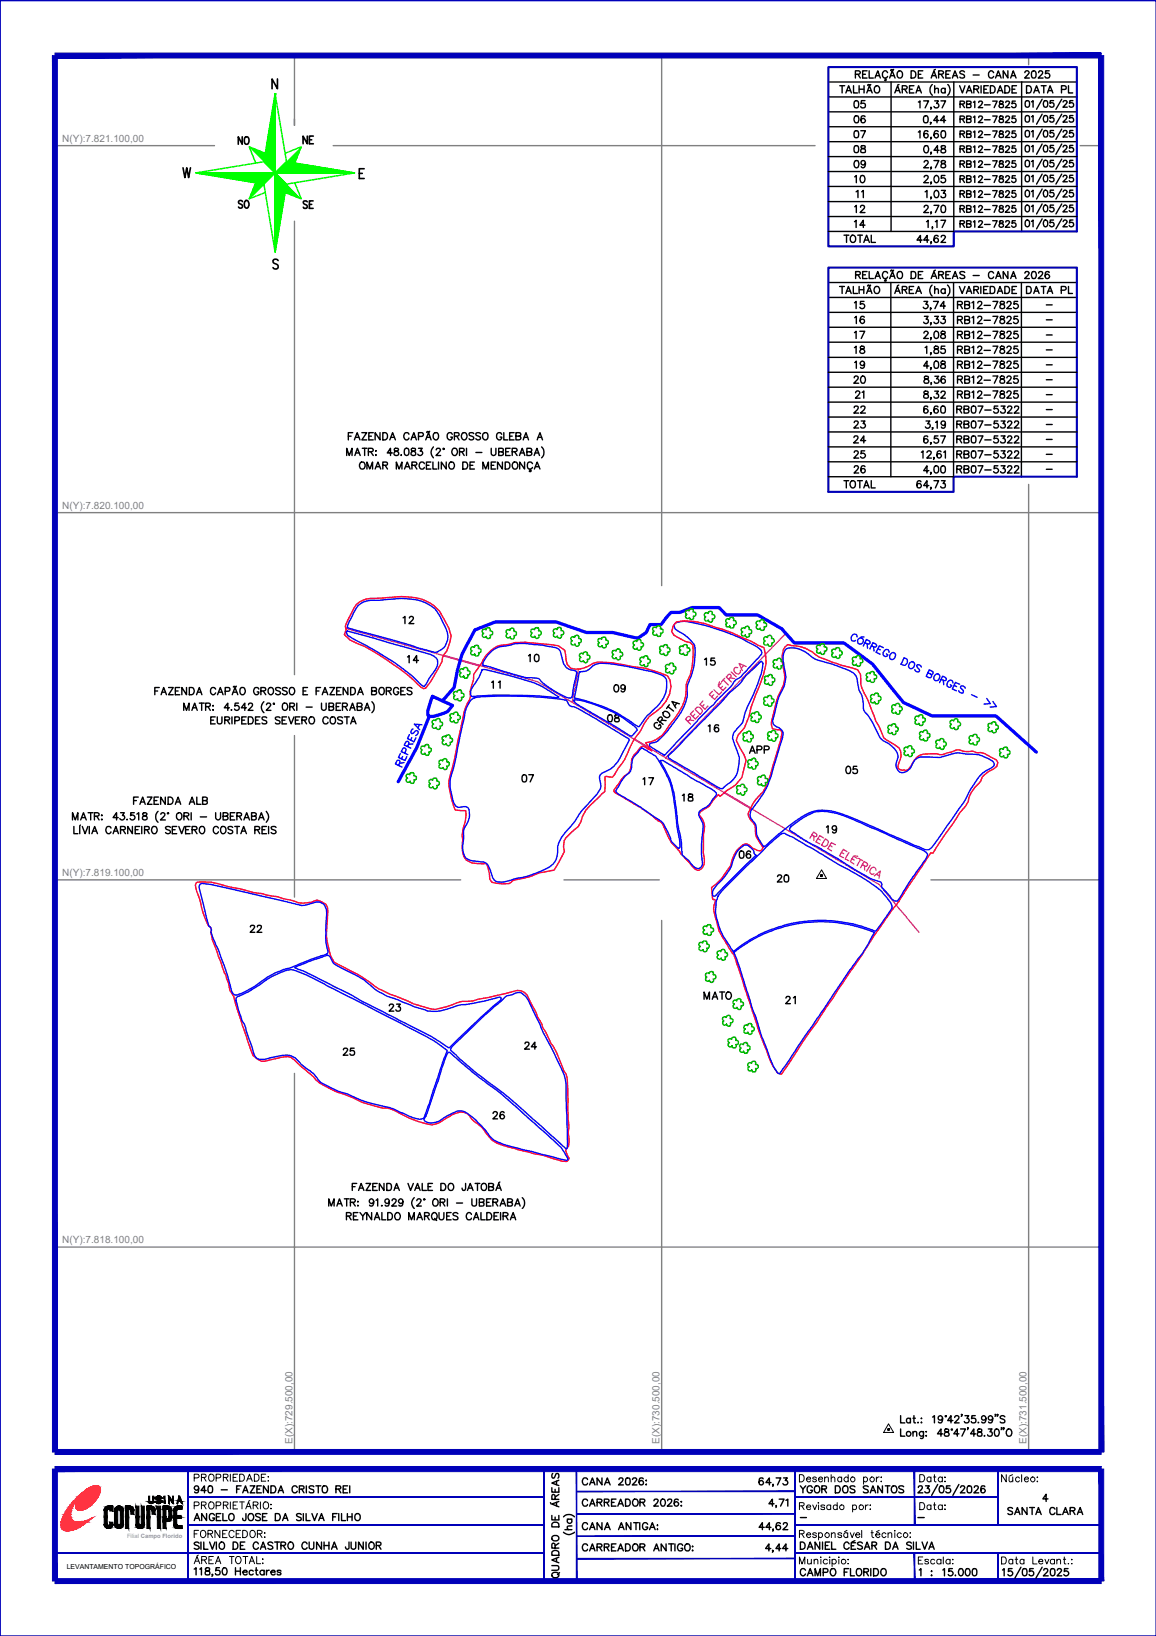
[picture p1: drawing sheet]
<svg xmlns="http://www.w3.org/2000/svg" width="210mm" height="297mm" viewBox="0 0 210 297" stroke-linecap="round" stroke-linejoin="round" font-family="sans-serif">
<defs><g id="words">
<g font-size="4.4">
<text x="153.8" y="20.8">05</text>
<text x="42" y="27.5">NO</text>
<text x="153.8" y="28.9">08</text>
<text x="153.8" y="31.7">09</text>
<text x="42" y="39.2">SO</text>
<text x="54" y="39.2">SE</text>
<text x="153.8" y="39.9">12</text>
<text x="154.2" y="37">11</text>
<text x="153.8" y="42.7">14</text>
<text x="153.8" y="60">16</text>
<text x="153.8" y="68.1">19</text>
<text x="153.8" y="76.2">22</text>
<text x="153.8" y="87.1">26</text>
<text x="72.7" y="121.7">14</text>
<text x="94.9" y="121.4">10</text>
<text x="126.6" y="122.1">15</text>
<text x="88.2" y="126.3">11</text>
<text x="110.1" y="127">09</text>
<text x="109" y="132.3">08</text>
<text x="134.8" y="137.9">APP</text>
<text x="93.5" y="143.2">07</text>
<text x="152.4" y="141.8">05</text>
<text x="122.8" y="146.8">18</text>
<text x="148.9" y="152.4">19</text>
<text x="133" y="157">06</text>
<text x="69.5" y="184.9">23</text>
<text x="126.6" y="182.7">MATO</text>
<text x="141.5" y="183.4">21</text>
<text x="61" y="193">25</text>
</g>
<g font-size="4">
<text x="185.2" y="18">DATA PL</text>
<text x="54" y="27.2">NE</text>
<text x="153.8" y="26.1">07</text>
<text x="153.8" y="57.1">15</text>
<text x="172.5" y="57.1">RB12-7825</text>
<text x="153.8" y="65.3">18</text>
<text x="172.5" y="65.3">RB12-7825</text>
<text x="154.2" y="73.4">21</text>
<text x="172.5" y="73.4">RB12-7825</text>
<text x="153.8" y="81.5">24</text>
<text x="172.5" y="81.5">RB07-5322</text>
<text x="153.8" y="84.3">25</text>
<text x="172.5" y="84.3">RB07-5322</text>
<text x="72" y="114.3">12</text>
<text x="127.4" y="134.1">16</text>
<text x="115.4" y="143.6">17</text>
<text x="140.1" y="161.2">20</text>
<text x="44.1" y="170.4">22</text>
<text x="94.2" y="191.6">24</text>
<text x="88.2" y="204.3">26</text>
<text x="188" y="273.8">4</text>
</g>
<g font-size="2.6">
<text x="188.7" y="56.4">-</text>
<text x="188.7" y="59.3">-</text>
<text x="188.7" y="62.1">-</text>
<text x="188.7" y="64.9">-</text>
<text x="188.7" y="67.4">-</text>
<text x="188.7" y="70.2">-</text>
<text x="188.7" y="73">-</text>
<text x="188.7" y="75.5">-</text>
<text x="188.7" y="78.3">-</text>
<text x="188.7" y="81.1">-</text>
<text x="188.7" y="83.6">-</text>
<text x="188.7" y="86.4">-</text>
<text x="143.9" y="276.9">-</text>
<text x="165.5" y="276.9">-</text>
</g>
<g font-size="1.8" fill="#808080">
<text x="11.3" y="25.8">N(Y):7.821.100,00</text>
<text x="11.3" y="92.4">N(Y):7.820.100,00</text>
<text x="11.3" y="159.1">N(Y):7.819.100,00</text>
<text x="11.3" y="225.7">N(Y):7.818.100,00</text>
<text x="53.1" y="262.2" transform="rotate(-90 53.1 262.2)">E(X):729.500,00</text>
<text x="119.8" y="262.2" transform="rotate(-90 119.8 262.2)">E(X):730.500,00</text>
<text x="186.4" y="262.2" transform="rotate(-90 186.4 262.2)">E(X):731.500,00</text>
</g>
<text font-size="1.3" x="12.1" y="284.9">LEVANTAMENTO TOPOGRÁFICO</text>
<text font-size="1.1" fill="#989898" x="23.1" y="279.2">Filial Campo Florido</text>
</g></defs>
<!-- layer: GRID -->
<g fill="none" stroke="#808080" stroke-width=".25">
<path d="M53.5 10.1v12.7v-1.1M120.1 10.1v96.2M186.8 10.1v1.7M10 26.4h28.9M60.5 26.4h87.5M196.1 26.4h3.8M53.5 40.2v82.3M10 93.1h189.9M186.8 88v175.6M53.5 133.5v29.4M10 159.8h73.7M102.4 159.8h17.3"/>
<path d="M169 159.8h30.9M120.1 167.1v96.5M53.5 194.9v68.7M10 226.4h189.9"/>
</g>
<!-- layer: REDE_DE_LUZ -->
<g fill="none" stroke="#f0f" stroke-width=".25">
<path d="M62.8 114.2h.1M62.9 114.1h.1M62.9 114.1l.7 .2M64 114.5l1.6 .4M66 115l1.5 .4M67.9 115.5l1.5 .4M69.8 116.1l1.5 .4M71.8 116.6l1.5 .4M77.5 118.2l1.5 .4M79.5 118.7l1.5 .5M80.5 119.1l6.6 1.8M80.6 119l6.6 1.8"/>
<path d="M81.4 119.3l1.5 .4M83.3 119.8l1.5 .4M138.6 119.2l-1.1 1.2M140 117.8l-1.1 1.1M141.4 116.4l-1.1 1.1M142.7 115l-1.1 1.1M85.2 120.3l1.6 .5M87.2 120.8l1.5 .5M92.9 122.5l1.6 .4M94.9 123l1.5 .4M96.8 123.6l.8 .2 .7 .4M98.7 124.4l1.4 .9"/>
<path d="M100.4 125.5l1.4 .8M102.1 126.5l1.4 .8M103.8 127.5l1.4 .8M104.1 126.6l-.2 .9M104.4 124.7l-.3 1.6M104.8 122.7l-.3 1.6M105 121.5l-.1 .8M105.3 121.4h.1M105.6 128.5l1.3 .8M107.3 129.5l1.4 .8M114.2 133.6l1.3 .8M115.1 134.3l3.1 1.7"/>
<path d="M115.2 134.2l2.7 1.6M115.9 134.6l1.4 .9M117.6 135.7l1.4 .8M119.3 136.7l1.4 .8M121 137.7l1.4 .8M121.9 136.5l-1 1.1M122.8 138.7l1.3 .8M123.3 135.1l-1.1 1.1M124.5 139.7l1.4 .9M124.7 133.6l-1.1 1.2M124.9 131l.5-.6-.3-.3-.3 .1-.3 .4 .9 .9M125.2 130.7l.8 .1"/>
<path d="M125.9 129.1l-.6 .6 1 .8M126.1 132.2l-1.1 1.1M126.2 129.7l-.4 .4M126.5 128.5a.69 .69 0 0 1 .9 .3 .69 .69 0 0 1-.3 .9l-.9-.9zM127.6 127.3l-.5 .6 .9 .9 .6-.6M127.8 127.9l-.3 .4M128.9 129.3l-1.1 1.2M129.4 125.5l-.6 .6 1 .9 .5-.6M129.6 126.1l-.4 .4M129.6 125.3l1 .8 .5-.5M130.3 127.9l-1.1 1.1M130.6 123.8l-.2 .6"/>
<path d="M131 124l-.6 .6 .9 .8 .5-.6M131.2 124.6l-.3 .4M131.3 123.5l.9 .9M131.6 123.1l-.6 .7M131.7 126.4l-1.1 1.2M132.3 123.3l.5-.5-.1-.3-.2-.1-.3 .1-.3 .4 .9 .9M132.6 123l.8 .2M132.8 122l.9 .9M133.1 125l-1.2 1.1M133.9 121.2a.49 .49 0 0 0-.6 .2 .49 .49 0 0 0 .1 .6l.2 .2a.48 .48 0 0 0 .7 .1 .48 .48 0 0 0 .1-.6M134.4 123.6l-1.1 1.1M135 120.8l-.4 .5"/>
<path d="M135.5 121l-1.3-.5 .6 1.2M135.8 122.1l-1.1 1.2M137.2 120.7l-1.1 1.1M126.2 140.7l1.4 .9M127.9 141.8l1.4 .8M129.6 142.8l1.4 .8M131.4 143.8l1.3 .8M131.5 144l4.8 2.8M131.6 143.9l4.7 2.8M133.1 144.9l1.4 .8M134.8 145.9l1.4 .8M136.5 146.9l1.4 .8"/>
<path d="M138.2 147.9l1.4 .8M140 148.9l1.4 .9M141.7 149.9l1.3 .9M143.4 151l1.4 .8M145.1 152l1.4 .8M146.9 153l1.3 .8M147.4 151.6l.7 .3 .2-.2-.1-.4-.5-.2-.6 1.1M148.5 154l1.4 .8M150.3 155.1l1.3 .8M151.7 153.4l-.7-.4-.7 1.1 .7 .4M152 156.1l1.4 .8M152.8 154.8l.4 .2"/>
<path d="M153.7 157.1l1.4 .8M153.8 154.6l-.7-.4-.7 1.1 .8 .4M154.1 154.8l-.6 1.1 .6 .4M154.7 155.9l.4 .3M155.2 155.4l.5 .1M155.4 158.1l1.4 .8M155.7 155.9l-.7-.5-.6 1 .7 .5M155.9 155.8l.7 .5M156.3 156.1l-.7 1.1M156.6 157l.7 .3 .2-.2v-.3l-.6-.4-.6 1.2M157 157.2v.8M157.1 159.1l1.4 .9"/>
<path d="M158 157.1l-.6 1.1M158.7 159l1.2-.9-.3 1.4M159 158a.47 .47 0 0 0-.3-.5 .47 .47 0 0 0-.5 .2 .53 .53 0 0 0-.3 .7 .53 .53 0 0 0 .7 .3l.1-.1M159.1 158.7l.6 .3M158.9 160.2l.7 .4 1 1.1M160.8 162l1 1.3M162.1 163.6l1 1.2M163.4 165.1l1 1.2M164.7 166.7l1 1.2M165.9 168.2l1 1.1"/>
</g>
<g fill="#f0f" stroke="#f0f" stroke-width=".18">
<path d="M62.8 114.1h.1z"/>
<path d="M164.5 166.5h.1z"/>
<path d="M161.9 163.4h.2z"/>
<path d="M160.6 161.9h.2z"/>
<path d="M153.5 157h.1z"/>
<path d="M151.8 155.9l.1 .1-.1 .1z"/>
<path d="M146.6 152.9h.1z"/>
<path d="M144.9 151.9h.1z"/>
<path d="M138 147.8h.1z"/>
<path d="M136.3 146.8h.1z"/>
<path d="M132.8 144.7h.2z"/>
<path d="M125.9 140.7h.2z"/>
<path d="M120.8 137.6h.1z"/>
<path d="M119.1 136.6h.2z"/>
<path d="M117.3 135.5h.2z"/>
<path d="M115.7 134.5h.1l-.1 .1z"/>
<path d="M107.1 129.4h.1l-.1 .1z"/>
<path d="M103.6 127.4h.2z"/>
<path d="M101.9 126.4h.1z"/>
<path d="M100.2 125.3h.1l-.1 .1z"/>
<path d="M96.6 123.4v.2z"/>
<path d="M94.6 122.9l.1 .1z"/>
<path d="M79.2 118.6v.2z"/>
<path d="M71.5 116.5h.1z"/>
<path d="M67.6 115.4l.2 .1-.1 .1z"/>
<path d="M104 126.4h.1v.1z"/>
<path d="M104.7 122.5h.2z"/>
<path d="M128.9 129.2h.2z"/>
<path d="M130.3 127.7h.2z"/>
<path d="M137.2 120.6h.2z"/>
<path d="M140 117.7h.2z"/>
<path d="M141.4 116.2h.2z"/>
<circle cx="165.8" cy="168" r=".07"/>
<circle cx="163.2" cy="164.9" r=".07"/>
<circle cx="158.7" cy="160" r=".07"/>
<circle cx="157" cy="159" r=".07"/>
<circle cx="155.3" cy="158" r=".07"/>
<circle cx="150.1" cy="155" r=".07"/>
<circle cx="148.4" cy="153.9" r=".07"/>
<circle cx="143.2" cy="150.9" r=".07"/>
<circle cx="141.5" cy="149.8" r=".07"/>
<circle cx="139.8" cy="148.8" r=".07"/>
<circle cx="134.6" cy="145.8" r=".07"/>
<circle cx="131.2" cy="143.7" r=".07"/>
<circle cx="129.5" cy="142.7" r=".07"/>
<circle cx="127.8" cy="141.7" r=".07"/>
<circle cx="124.3" cy="139.6" r=".07"/>
<circle cx="122.6" cy="138.6" r=".07"/>
<circle cx="105.4" cy="128.4" r=".07"/>
<circle cx="98.5" cy="124.3" r=".07"/>
<circle cx="87" cy="120.8" r=".07"/>
<circle cx="85.1" cy="120.3" r=".07"/>
<circle cx="83.1" cy="119.7" r=".07"/>
<circle cx="81.2" cy="119.2" r=".07"/>
<circle cx="69.6" cy="116" r=".07"/>
<circle cx="65.8" cy="114.9" r=".07"/>
<circle cx="63.8" cy="114.4" r=".07"/>
<circle cx="104.4" cy="124.5" r=".07"/>
<circle cx="122.1" cy="136.4" r=".07"/>
<circle cx="123.5" cy="134.9" r=".07"/>
<circle cx="124.9" cy="133.5" r=".07"/>
<circle cx="131.8" cy="126.3" r=".07"/>
<circle cx="133.2" cy="124.9" r=".07"/>
<circle cx="134.6" cy="123.4" r=".07"/>
<circle cx="136" cy="122" r=".07"/>
<circle cx="138.7" cy="119.1" r=".07"/>
</g>
<!-- layer: CURSOS_DAGUA -->
<path d="M77.9 130.1l-2.3 5.7-3.3 6.1M78.5 126.4l3.7 1.7-1 1.1-2.5 .9h-.8l-.2-.3v-.7zM80.3 127.2l2.2-2.4 .6-3.1 .8-3 2.3-4.3 3.7-1.5h11.1l5.5 1.9h4.7l4.6 1.1 1.5-1.1 .7-1.4h2.1l1.7-2.2h1.6l2.3-.9h4.9l1.3 1.4h5.7l4.3 2.5 2.3 2.5h9l5.2 3.9 5.6 6.9 5.2 2.5h11.6l7.4 6.6" fill="none" stroke="#00f" stroke-width=".59"/>
<!-- layer: 0114000940015 -->
<path d="M122.6 113.2l.5-.2a4.6 4.6 0 0 1 2.9 .1 34 34 0 0 1 12 4.8l.2 .2a.76 .76 0 0 1-.3 1.1l-2.6 2.9a3.6 3.6 0 0 1-1.7 1.3l-.2 .2a21.7 21.7 0 0 1-3.4 3.8l-9.3 9.7-2.8-1.6 .1-.4 .2-.2a2.45 2.45 0 0 0 2.1-1.2l1.7-2a12 12 0 0 0 2.8-5.3v-2a12.8 12.8 0 0 0 1.3-7.2 8.3 8.3 0 0 0-3.4-2.9l-.3-.6z" fill="none" stroke="#00f" stroke-width=".25"/>
<!-- layer: 0114000940 -->
<path d="M64.6 109.8a4.2 4.2 0 0 1 3.5-1.1l.8-.1a23.6 23.6 0 0 1 7.2 .1 6.5 6.5 0 0 1 4.5 3.7l.9 1.6 .4 1.5-.2 1.2-.6 1.5-.8 1.2v.7l-.5 .9a16.2 16.2 0 0 1-2.5 3.9 .89 .89 0 0 1-1.1-.3 44.9 44.9 0 0 0-12.7-8.4l-1-1 .4-1a.72 .72 0 0 1 0-1zM89.2 118.1a4.5 4.5 0 0 1 3.2-1.1 12 12 0 0 1 5.6-.1l3.4 .3 1.1 .9 .3 1.7a1.77 1.77 0 0 0 2.3 1.7l1.8-.6a3.2 3.2 0 0 1 2.7-.6h1.6l3.1 .6a19 19 0 0 1 6.9 1.8 3.9 3.9 0 0 1-.3 4.7l-.8 1-2.2 1.7-.9 1.2-.8 1.6a11 11 0 0 0-2.3 3.9l-.5 1.1-2.2 3.2-1.1-.1h-.2l-.1 2.7-1.1 1.1a10.8 10.8 0 0 0-3 3.5l-.2 .9-.5 .9-1.1 .9a2.87 2.87 0 0 0-1.4 3.6l-1.9 3.4-1.1 .2a7.1 7.1 0 0 0-3 .9l-1.6 .4a3.5 3.5 0 0 0-2.4 .9l-1.3 .1-1.8-.3-.5-.5-.3-2-.2-.7-.2-.2a5.8 5.8 0 0 1-3.5-.6 4.3 4.3 0 0 1-.7-3.7l-.1-.7 .6-2.7 .1-1.9-2-.1-.5-1.6-.5-2.4a6.3 6.3 0 0 1 .5-3.6l1.7-7.9a12.1 12.1 0 0 1 1.1-4 2.01 2.01 0 0 0 .4-2l.7-2.2v-1l1.5-2 .8-1.4zM122.8 112.9a11.8 11.8 0 0 1 7 1l3.3 1.1 5.6 2.6 .3 1.4 .1 1.5a51.4 51.4 0 0 1-2.7 8l-.4 1.5-.8 2.2-1.2 1.3-.3 .9 1.4 2.7 .4 1-.8 3.1-1.2 1.4-1.6 1-1.1 1-.4-.3-.8 .8a5 5 0 0 1-2.4 2.3l-.2 .5a3.7 3.7 0 0 1 .7 3.8v3l.1 .7a2.12 2.12 0 0 1-.9 2.6 3.1 3.1 0 0 1-1.9-1.6l-1.4-1.4-.2-.4a9.6 9.6 0 0 1-3-4.8 1.28 1.28 0 0 0-1-.8v-.1l-2.9-2.2-5-3a2.12 2.12 0 0 1 .8-1.3l1-1.4a2.37 2.37 0 0 0 1.3-2.4 2.69 2.69 0 0 1 1.2-2.2 1.34 1.34 0 0 1 1.1-.9l1.5 .8-1.2-1.4a4.7 4.7 0 0 0 3.7-2.2l.8-1.2a9.5 9.5 0 0 0 2.9-7.1l.2-.6a10.9 10.9 0 0 0 1.1-5.8l-.1-.9-.5-.4-.8-.2-2.2-1.2-.3-.6 .3-1.1zM142.5 117.5l.5-.5 .7 .2a6.6 6.6 0 0 1 4.4 1.7 30.2 30.2 0 0 0 6.8 2.4l.8 .3 .6 .9v1.7l.2 .6 1.1 2.4 1.4 3.8 .6 .9 .9 2.1 1.9 1.2a2.13 2.13 0 0 1 .8 3.3l-.2 .7 .1 .4 .4 .2 .9 .1 .4-.1 .4-.5a4.6 4.6 0 0 1 1.8-2.2l.6-.2 1.6-.1 2 .2 2.5-.9 1.3 .3h1.6l.9 .3 .6-.1 .6 .2 2.2 1.2a1.07 1.07 0 0 1-.5 1.6 3.5 3.5 0 0 0-2.3 2.3 7.4 7.4 0 0 0-2.2 3.1l-.1 .5-.5 .8-1 1.3-4.9 7.3-.4-.1-4.1 6.1-1.6 2.7-1.6 2-2.8 4-2.7 4.3-3.8 5.5-4.1 6.2-2.5 3.6-3.3 4.9-.6 1-.7-.3-.3-.4a24.3 24.3 0 0 1-2.4-5.4l-4.9-14.7a4.2 4.2 0 0 0-1.1-2l-1.4-2.2a9.3 9.3 0 0 1-1.1-3.3 4.6 4.6 0 0 1-.1-3.3l-.2-.2-.2 .1-.1-.3-.2-2 1.9-1.6 1.4-2.1a6.2 6.2 0 0 1 2.3-4 1.3 1.3 0 0 1 1.9 .6l.8 .4 .6 .1 .5-.6a5.7 5.7 0 0 1-1.5-4l-1.2-1.8-.1-.4 .4-.8a8.1 8.1 0 0 1 2.4-3.1l.6-1.3 .6-1.5 1.9-6.4 .3-1.5-.4-.6-1.3-.2-.2-.6v-.7l.7-2.7a15.8 15.8 0 0 1 1.5-4 5.4 5.4 0 0 0-.1-3.4l-.2-1.8 .2-1zM35.7 160.2l1.3-.1a10.2 10.2 0 0 1 4.4 .9l2.3 .4a14.3 14.3 0 0 0 3.9 .8l5.1 1.2a5.5 5.5 0 0 0 3.8 .4 1.94 1.94 0 0 1 3 1.5l-.1 1.8a11.4 11.4 0 0 0 1.3 7.6 44 44 0 0 1 8 4.8l2.2 1 2.1 .8a19.1 19.1 0 0 0 6 2l1.9-.5 3-1 2-.1 6.8-1.5a2.34 2.34 0 0 1 3.1 .5l4.2 8.7a15.4 15.4 0 0 1 2.4 5l.4 .6 .2 .9 .1 7.1 .2 1.8-.1 .8 .1 1.5v1l-.6 .7 .6 1.5-.1 .4-.3 .2-.7-.1-1.1-.2a16 16 0 0 0-4.1-1.1l-4.6-1.2a5.9 5.9 0 0 1-4.6-3.2l-.4-.5a6.7 6.7 0 0 1-2.2-2 2.03 2.03 0 0 0-2.4-.5l-1.9 1a3.7 3.7 0 0 1-4 .8l-2.6-.9-.9-.4a10.4 10.4 0 0 0-3.2-1.4h-.7l-1-.3a12.9 12.9 0 0 1-4.4-1.6l-.8-.3a17.7 17.7 0 0 1-6-3l-.4-.5-2.3-1.9a5.1 5.1 0 0 0-2.3-1.8l-1.3 .2-1.6 .3a2.54 2.54 0 0 1-3.8-1.5l-2.6-7.9-.5-1.9-.8-1.2-.7-2.9-.2-.2-2.2-6-.3-1.4 .1-.4-.1-.5-.5-.4-1-2.4-.6-2.4-.6-2-.1-.6z" fill="none" stroke="#f00" stroke-width=".25"/>
<!-- layer: MATO -->
<g fill="none" stroke="#00b800" stroke-width=".25">
<path d="M85.5 117.6a.42 .42 0 0 1 .6-.1 .39 .39 0 0 1 .5-.3 .39 .39 0 0 1 .3 .6 .39 .39 0 0 1 .4 .3 .39 .39 0 0 1-.4 .4l.1 .3a.38 .38 0 0 1-.4 .3 .38 .38 0 0 1-.4-.4 .4 .4 0 0 1-.7 .1 .4 .4 0 0 1 .2-.7l-.2-.2zM87.7 114.3l.4-.1 .2 .2a.39 .39 0 0 1 .4-.4 .39 .39 0 0 1 .3 .5 .39 .39 0 0 1 .5 .4 .39 .39 0 0 1-.5 .4l.1 .3a.39 .39 0 0 1-.4 .3 .39 .39 0 0 1-.4-.3 .4 .4 0 0 1-.6 0 .4 .4 0 0 1 .1-.6l-.3-.3zM91.9 114.5l.3-.2 .4 .1a.39 .39 0 0 1 .5-.4 .39 .39 0 0 1 .2 .6 .39 .39 0 0 1 .5 .4 .39 .39 0 0 1-.5 .4l.1 .3a.38 .38 0 0 1-.4 .3 .38 .38 0 0 1-.4-.4 .4 .4 0 0 1-.6 .1 .4 .4 0 0 1 .2-.7l-.3-.2zM97.1 115.5a.39 .39 0 0 0 .3 .4 .39 .39 0 0 0 .5-.3l-.1-.3a.39 .39 0 0 0 .5-.4 .39 .39 0 0 0-.5-.4 .41 .41 0 0 0-.3-.6 .41 .41 0 0 0-.5 .4 .38 .38 0 0 0-.6 .1 .38 .38 0 0 0 .2 .6 .4 .4 0 0 0-.1 .6 .4 .4 0 0 0 .6 0M100.5 114.3l.4-.1 .2 .1a.39 .39 0 0 1 .5-.4 .39 .39 0 0 1 .3 .6 .39 .39 0 0 1 .5 .4 .39 .39 0 0 1-.5 .4l.1 .3a.41 .41 0 0 1-.4 .3 .41 .41 0 0 1-.4-.4 .4 .4 0 0 1-.7 0 .4 .4 0 0 1 .2-.6l-.2-.2zM103.7 115.8a.42 .42 0 0 1 .7-.1 .39 .39 0 0 1 .5-.3 .39 .39 0 0 1 .2 .5 .39 .39 0 0 1 .4 .4 .39 .39 0 0 1-.4 .4l.1 .3a.38 .38 0 0 1-.4 .3 .38 .38 0 0 1-.4-.3 .4 .4 0 0 1-.7 0 .4 .4 0 0 1 .2-.6l-.3-.4zM105.9 120a.39 .39 0 0 1-.6 0 .39 .39 0 0 1 .2-.6 .38 .38 0 0 1-.3-.6 .38 .38 0 0 1 .7 0 .39 .39 0 0 1 .5-.4 .39 .39 0 0 1 .2 .5 .39 .39 0 0 1 .5 .4 .39 .39 0 0 1-.5 .4l.1 .3a.38 .38 0 0 1-.4 .3 .38 .38 0 0 1-.3-.3M108.6 116.1l.2-.2 .5 .2a.39 .39 0 0 1 .4-.5 .39 .39 0 0 1 .3 .6 .39 .39 0 0 1 .5 .4 .39 .39 0 0 1-.5 .4l.1 .3a.38 .38 0 0 1-.4 .3 .38 .38 0 0 1-.4-.4 .4 .4 0 0 1-.6 .1 .4 .4 0 0 1 .1-.6l-.2-.3zM111.2 118.2l.2-.1 .4 .1a.38 .38 0 0 1 .4-.4 .38 .38 0 0 1 .4 .3v.3a.39 .39 0 0 1 .4 .3 .39 .39 0 0 1-.4 .5v.3a.38 .38 0 0 1-.4 .3 .38 .38 0 0 1-.3-.4 .39 .39 0 0 1-.6 0 .39 .39 0 0 1 .1-.6l-.2-.2zM115.7 117.7a.38 .38 0 0 0 .4 .4 .38 .38 0 0 0 .4-.4l-.1-.2a.39 .39 0 0 0 .4-.4 .39 .39 0 0 0-.4-.4 .41 .41 0 0 0-.3-.6 .41 .41 0 0 0-.5 .4 .39 .39 0 0 0-.6 0 .39 .39 0 0 0 .2 .6 .4 .4 0 0 0-.1 .6 .4 .4 0 0 0 .6 0M116.2 119.5a.4 .4 0 0 1 .7 0 .39 .39 0 0 1 .5-.4 .39 .39 0 0 1 .2 .6 .39 .39 0 0 1 .5 .3 .39 .39 0 0 1-.5 .4l.1 .3a.38 .38 0 0 1-.4 .4 .38 .38 0 0 1-.4-.4 .4 .4 0 0 1-.6 0 .4 .4 0 0 1 .2-.6l-.3-.1zM119.2 115.2a.39 .39 0 0 1-.6 0 .39 .39 0 0 1 .2-.6 .37 .37 0 0 1-.2-.6 .37 .37 0 0 1 .6 0 .41 .41 0 0 1 .5-.4 .41 .41 0 0 1 .2 .6 .37 .37 0 0 1 .5 .4 .37 .37 0 0 1-.5 .3l.1 .3a.38 .38 0 0 1-.4 .4 .38 .38 0 0 1-.3-.4"/>
<path d="M119.8 117.4l.4-.1 .2 .2a.39 .39 0 0 1 .5-.5 .39 .39 0 0 1 .3 .6 .39 .39 0 0 1 .5 .4 .39 .39 0 0 1-.5 .4l.1 .3a.41 .41 0 0 1-.4 .3 .41 .41 0 0 1-.4-.4 .4 .4 0 0 1-.7 .1 .4 .4 0 0 1 .2-.6l-.2-.3zM124.1 118.6a.38 .38 0 0 0 .4 .4 .38 .38 0 0 0 .4-.4l-.1-.2a.39 .39 0 0 0 .5-.4 .39 .39 0 0 0-.5-.4 .39 .39 0 0 0-.3-.6 .39 .39 0 0 0-.5 .4l-.1-.1a.39 .39 0 0 0-.5 .2 .39 .39 0 0 0 .2 .6h-.1a.39 .39 0 0 0 0 .6 .39 .39 0 0 0 .6-.1M124.5 110.9a.38 .38 0 0 1 .6 0 .39 .39 0 0 1 .5-.4 .39 .39 0 0 1 .3 .6 .39 .39 0 0 1 .5 .4 .39 .39 0 0 1-.5 .4v.3a.38 .38 0 0 1-.4 .3 .38 .38 0 0 1-.3-.4 .4 .4 0 0 1-.7 0 .4 .4 0 0 1 .2-.6l-.2-.2zM128 111.4l.4-.2 .2 .2a.39 .39 0 0 1 .4-.4 .39 .39 0 0 1 .3 .6 .39 .39 0 0 1 .5 .3 .39 .39 0 0 1-.5 .4l.1 .3a.41 .41 0 0 1-.4 .4 .41 .41 0 0 1-.4-.4 .4 .4 0 0 1-.6 0 .4 .4 0 0 1 .1-.6l-.2-.3zM132.5 113.7l.1 .2a.37 .37 0 0 0 .4 .1 .37 .37 0 0 0 .3-.3l-.1-.3a.38 .38 0 0 0 .5-.4 .38 .38 0 0 0-.5-.3 .41 .41 0 0 0-.3-.6 .41 .41 0 0 0-.5 .4 .38 .38 0 0 0-.6 0 .38 .38 0 0 0 .2 .6 .4 .4 0 0 0-.1 .6 .4 .4 0 0 0 .6 0M134.7 114.1l.2-.1 .4 .1a.41 .41 0 0 1 .5-.4 .41 .41 0 0 1 .2 .6 .37 .37 0 0 1 .5 .4 .37 .37 0 0 1-.5 .3l.1 .3a.38 .38 0 0 1-.4 .4 .38 .38 0 0 1-.4-.4 .4 .4 0 0 1-.6 0 .4 .4 0 0 1 .2-.6l-.3-.2zM138 114.1a.38 .38 0 0 1-.6 0 .38 .38 0 0 1 .2-.6 .37 .37 0 0 1-.2-.6 .37 .37 0 0 1 .6 0 .41 .41 0 0 1 .5-.4 .41 .41 0 0 1 .2 .6 .37 .37 0 0 1 .5 .4 .37 .37 0 0 1-.5 .3l.1 .3a.38 .38 0 0 1-.4 .4 .38 .38 0 0 1-.4-.4M138.7 115.8a.38 .38 0 0 1 .7 0 .39 .39 0 0 1 .4-.5 .39 .39 0 0 1 .3 .6 .39 .39 0 0 1 .5 .4 .39 .39 0 0 1-.5 .4l.1 .3a.38 .38 0 0 1-.4 .3 .38 .38 0 0 1-.4-.3 .4 .4 0 0 1-.6 0 .4 .4 0 0 1 .1-.6l-.2-.3zM140.5 119.9l.2-.1 .4 .1a.42 .42 0 0 1 .5-.4 .42 .42 0 0 1 .3 .6 .37 .37 0 0 1 .4 .4 .37 .37 0 0 1-.5 .3l.1 .3a.38 .38 0 0 1-.4 .4 .38 .38 0 0 1-.4-.4 .4 .4 0 0 1-.6 0 .4 .4 0 0 1 .2-.6l-.3-.2zM148.3 117.2l.2-.1h.3l.1 .1a.42 .42 0 0 1 .5-.3 .42 .42 0 0 1 .3 .6 .38 .38 0 0 1 .5 .3 .38 .38 0 0 1-.5 .4v.3a.38 .38 0 0 1-.4 .3 .38 .38 0 0 1-.3-.4 .39 .39 0 0 1-.7 0 .39 .39 0 0 1 .2-.6l-.2-.2zM151.8 119.2a.38 .38 0 0 0 .3 .3 .38 .38 0 0 0 .4-.3l-.1-.3a.39 .39 0 0 0 .5-.3 .39 .39 0 0 0-.5-.4 .41 .41 0 0 0-.2-.6 .41 .41 0 0 0-.5 .4 .39 .39 0 0 0-.7 0 .39 .39 0 0 0 .3 .6 .4 .4 0 0 0-.2 .6 .4 .4 0 0 0 .7 0M77.1 136.8a.39 .39 0 0 1-.6 0 .39 .39 0 0 1 .2-.6 .38 .38 0 0 1-.2-.6 .38 .38 0 0 1 .6 0 .42 .42 0 0 1 .5-.4 .42 .42 0 0 1 .3 .6 .37 .37 0 0 1 .4 .4 .37 .37 0 0 1-.4 .3v.3a.38 .38 0 0 1-.4 .3 .38 .38 0 0 1-.3-.3"/>
<path d="M78.5 130.9a.43 .43 0 0 1 .7-.1 .39 .39 0 0 1 .5-.3 .39 .39 0 0 1 .2 .5 .39 .39 0 0 1 .5 .4 .39 .39 0 0 1-.5 .4l.1 .3a.38 .38 0 0 1-.4 .3 .38 .38 0 0 1-.4-.3 .4 .4 0 0 1-.6 0 .4 .4 0 0 1 .1-.6l-.2-.2zM79.8 138.2a.38 .38 0 0 1 .6 0 .39 .39 0 0 1 .5-.5 .39 .39 0 0 1 .2 .6 .41 .41 0 0 1 .4 .2 .41 .41 0 0 1 0 .5l-.4 .1 .1 .3a.38 .38 0 0 1-.4 .3 .38 .38 0 0 1-.4-.4 .4 .4 0 0 1-.6 .1 .4 .4 0 0 1 .2-.6l-.3-.3zM81 135a.38 .38 0 0 0 .4 .4 .38 .38 0 0 0 .4-.3l-.1-.3a.39 .39 0 0 0 .5-.4 .39 .39 0 0 0-.5-.4 .4 .4 0 0 0-.2-.6 .4 .4 0 0 0-.6 .4 .39 .39 0 0 0-.6 .1 .39 .39 0 0 0 .3 .5 .4 .4 0 0 0-.2 .7 .4 .4 0 0 0 .6-.1M81.7 129.7l.3-.1 .4 .1a.39 .39 0 0 1 .5-.4 .39 .39 0 0 1 .2 .6 .39 .39 0 0 1 .5 .3 .39 .39 0 0 1-.5 .4l.1 .3a.38 .38 0 0 1-.4 .4 .38 .38 0 0 1-.4-.4 .4 .4 0 0 1-.6 0 .4 .4 0 0 1 .2-.6l-.3-.2zM82.4 125.7l.2-.2h.3l.1 .2a.38 .38 0 0 1 .5-.4 .38 .38 0 0 1 .2 .5 .39 .39 0 0 1 .5 .4 .39 .39 0 0 1-.4 .4l.1 .3a.38 .38 0 0 1-.4 .3 .38 .38 0 0 1-.4-.3 .4 .4 0 0 1-.6 0 .4 .4 0 0 1 .1-.6l-.2-.2zM83.5 121.6l.2-.2 .5 .2a.41 .41 0 0 1 .5-.4 .41 .41 0 0 1 .2 .6 .37 .37 0 0 1 .4 .4 .37 .37 0 0 1-.4 .3l.1 .3a.39 .39 0 0 1-.5 .3 .39 .39 0 0 1-.3-.3 .4 .4 0 0 1-.7 0 .4 .4 0 0 1 .2-.6l-.3-.3zM121.6 121.9a.38 .38 0 0 0 .3 .5 .38 .38 0 0 0 .4-.4v-.3a.39 .39 0 0 0 .4-.3 .39 .39 0 0 0-.4-.4 .41 .41 0 0 0-.3-.6 .41 .41 0 0 0-.5 .4 .38 .38 0 0 0-.6 0 .38 .38 0 0 0 .2 .6 .4 .4 0 0 0-.2 .6 .4 .4 0 0 0 .7 0M135 133.2l.2-.2 .4 .1a.41 .41 0 0 1 .5-.3 .41 .41 0 0 1 .3 .6 .37 .37 0 0 1 .4 .4 .37 .37 0 0 1-.5 .3l.1 .3a.38 .38 0 0 1-.4 .3 .38 .38 0 0 1-.4-.3 .39 .39 0 0 1-.6 0 .39 .39 0 0 1 .2-.6l-.3-.3zM136.4 129.6l.2-.1 .4 .1a.39 .39 0 0 1 .5-.4 .39 .39 0 0 1 .3 .6 .39 .39 0 0 1 .4 .4 .39 .39 0 0 1-.4 .4 .38 .38 0 0 1-.2 .6 .43 .43 0 0 1-.5-.4 .39 .39 0 0 1-.7 .1 .39 .39 0 0 1 .2-.7l-.3-.3zM136.5 139.3a.39 .39 0 0 1-.6 0 .39 .39 0 0 1 .1-.6 .38 .38 0 0 1-.2-.6 .38 .38 0 0 1 .6 0 .41 .41 0 0 1 .6-.4 .41 .41 0 0 1 .2 .6 .37 .37 0 0 1 .5 .3 .37 .37 0 0 1-.5 .4l.1 .3a.38 .38 0 0 1-.4 .3 .38 .38 0 0 1-.4-.3M138.7 126.7l.2-.1 .5 .1a.39 .39 0 0 1 .4-.4 .39 .39 0 0 1 .3 .6 .41 .41 0 0 1 .4 .2 .41 .41 0 0 1 0 .4l-.4 .1 .1 .3a.38 .38 0 0 1-.4 .4 .38 .38 0 0 1-.4-.4 .4 .4 0 0 1-.6 0 .4 .4 0 0 1 .1-.6l-.2-.2zM138.9 122.9l.2-.1h.4a.39 .39 0 0 1 .5-.3 .39 .39 0 0 1 .2 .5 .39 .39 0 0 1 .5 .4 .39 .39 0 0 1-.5 .4l.1 .3a.38 .38 0 0 1-.4 .3 .38 .38 0 0 1-.4-.3 .4 .4 0 0 1-.6 0 .4 .4 0 0 1 .2-.6l-.3-.2z"/>
<path d="M140.1 134.2a.38 .38 0 0 0 .4 .4 .38 .38 0 0 0 .4-.4l-.1-.2a.39 .39 0 0 0 .5-.4 .39 .39 0 0 0-.5-.4 .41 .41 0 0 0-.2-.6 .41 .41 0 0 0-.6 .4 .38 .38 0 0 0-.6 .1 .38 .38 0 0 0 .3 .5 .4 .4 0 0 0-.2 .6 .4 .4 0 0 0 .6 0M155.5 120.6l.1 .2a.37 .37 0 0 0 .4 .2 .37 .37 0 0 0 .3-.4l-.1-.3a.38 .38 0 0 0 .5-.3 .38 .38 0 0 0-.5-.4 .41 .41 0 0 0-.3-.6 .41 .41 0 0 0-.5 .4 .38 .38 0 0 0-.6 .1 .38 .38 0 0 0 .2 .5 .39 .39 0 0 0-.1 .6 .39 .39 0 0 0 .6 0M157.4 122.3l.2-.1 .4 .1a.39 .39 0 0 1 .5-.4 .39 .39 0 0 1 .2 .6 .39 .39 0 0 1 .5 .4 .39 .39 0 0 1-.5 .4l.1 .3a.38 .38 0 0 1-.4 .3 .38 .38 0 0 1-.4-.4 .4 .4 0 0 1-.6 0 .4 .4 0 0 1 .2-.6l-.3-.2zM158.8 127.4v.1a.36 .36 0 0 0 .4 .3 .36 .36 0 0 0 .4-.3l-.1-.2a.46 .46 0 0 0 .4-.3 .46 .46 0 0 0 0-.5l-.4-.1a.41 .41 0 0 0-.3-.6 .41 .41 0 0 0-.5 .4 .38 .38 0 0 0-.6 .1 .38 .38 0 0 0 .2 .6 .4 .4 0 0 0-.1 .6 .4 .4 0 0 0 .6 0M161.3 131.8l.2-.1 .4 .1a.41 .41 0 0 1 .5-.4 .41 .41 0 0 1 .2 .6 .37 .37 0 0 1 .5 .4 .37 .37 0 0 1-.5 .3l.1 .3a.41 .41 0 0 1-.4 .4 .41 .41 0 0 1-.4-.4 .39 .39 0 0 1-.6 0 .39 .39 0 0 1 .2-.6l-.3-.2zM162 128.1l.2-.1 .4 .1a.39 .39 0 0 1 .5-.4 .39 .39 0 0 1 .2 .6 .39 .39 0 0 1 .5 .4 .39 .39 0 0 1-.5 .4l.1 .3a.38 .38 0 0 1-.4 .3 .38 .38 0 0 1-.4-.4 .4 .4 0 0 1-.6 0 .4 .4 0 0 1 .2-.6l-.3-.2zM164.9 137a.38 .38 0 0 0 .3 .4 .38 .38 0 0 0 .5-.4l-.1-.2a.39 .39 0 0 0 .4-.4 .39 .39 0 0 0-.4-.4 .4 .4 0 0 0-.3-.6 .4 .4 0 0 0-.5 .4 .39 .39 0 0 0-.6 0 .39 .39 0 0 0 .2 .6 .4 .4 0 0 0-.1 .6 .4 .4 0 0 0 .6 0M166.2 130.2l.2-.2 .4 .2a.41 .41 0 0 1 .5-.4 .41 .41 0 0 1 .3 .6 .37 .37 0 0 1 .4 .3 .37 .37 0 0 1-.4 .4v.3a.38 .38 0 0 1-.4 .3 .38 .38 0 0 1-.4-.4 .39 .39 0 0 1-.6 .1 .39 .39 0 0 1 .2-.6l-.3-.3zM167.7 134.1l.1 .3a.37 .37 0 0 0 .4 .1 .37 .37 0 0 0 .2-.3v-.3a.37 .37 0 0 0 .4-.4 .37 .37 0 0 0-.4-.3 .41 .41 0 0 0-.3-.6 .41 .41 0 0 0-.5 .4 .38 .38 0 0 0-.6 0 .38 .38 0 0 0 .2 .6 .4 .4 0 0 0-.2 .6 .4 .4 0 0 0 .7 0M170.6 135.7l.1 .2a.41 .41 0 0 0 .4 .2 .41 .41 0 0 0 .3-.4v-.2a.39 .39 0 0 0 .4-.5 .39 .39 0 0 0-.5-.3 .39 .39 0 0 0-.2-.6 .39 .39 0 0 0-.5 .4 .39 .39 0 0 0-.6 0 .39 .39 0 0 0 .2 .6l-.1 .1a.39 .39 0 0 0 0 .6 .39 .39 0 0 0 .5-.1M173.2 132.1l.1 .2a.38 .38 0 0 0 .4 .2 .38 .38 0 0 0 .3-.3l-.1-.3a.46 .46 0 0 0 .5-.2 .46 .46 0 0 0-.1-.5l-.4-.1a.41 .41 0 0 0-.2-.6 .41 .41 0 0 0-.6 .4 .38 .38 0 0 0-.6 0 .38 .38 0 0 0 .3 .6 .4 .4 0 0 0-.2 .6 .4 .4 0 0 0 .6 0M176.1 133.7l.1-.1 .5 .1a.41 .41 0 0 1 .5-.4 .41 .41 0 0 1 .2 .6 .37 .37 0 0 1 .4 .4 .37 .37 0 0 1-.4 .3l.1 .3a.38 .38 0 0 1-.4 .4 .38 .38 0 0 1-.4-.4 .4 .4 0 0 1-.6 0 .4 .4 0 0 1 .1-.6l-.2-.2z"/>
<path d="M179.5 131.5l.1-.2 .5 .2a.39 .39 0 0 1 .5-.4 .39 .39 0 0 1 .2 .5 .41 .41 0 0 1 .4 .2 .41 .41 0 0 1 0 .5l-.4 .1 .1 .3a.38 .38 0 0 1-.4 .3 .38 .38 0 0 1-.4-.3 .4 .4 0 0 1-.6 0 .4 .4 0 0 1 .2-.6l-.3-.2zM181.6 136l.2-.1h.3l.1 .1a.39 .39 0 0 1 .4-.4 .39 .39 0 0 1 .3 .6 .39 .39 0 0 1 .5 .4 .39 .39 0 0 1-.5 .4l.1 .3a.38 .38 0 0 1-.4 .3 .38 .38 0 0 1-.4-.4 .4 .4 0 0 1-.6 .1 .4 .4 0 0 1 .2-.7l-.3-.1zM73.8 140.7a.42 .42 0 0 1 .6 0 .39 .39 0 0 1 .5-.4 .39 .39 0 0 1 .2 .6 .39 .39 0 0 1 .5 .4 .39 .39 0 0 1-.5 .3l.1 .3a.38 .38 0 0 1-.4 .3 .38 .38 0 0 1-.3-.4 .4 .4 0 0 1-.7 .1 .4 .4 0 0 1 .2-.6l-.3-.3zM78 141.6l.3-.1 .3 .2a.39 .39 0 0 1 .4-.4 .39 .39 0 0 1 .3 .5 .39 .39 0 0 1 .5 .4 .39 .39 0 0 1-.5 .4l.1 .3a.38 .38 0 0 1-.4 .3 .38 .38 0 0 1-.4-.3 .4 .4 0 0 1-.6 0 .4 .4 0 0 1 .1-.6l-.2-.3zM134.5 144a.38 .38 0 0 0 .4 .4 .38 .38 0 0 0 .4-.4l-.1-.3a.39 .39 0 0 0 .4-.4 .39 .39 0 0 0-.5-.3 .39 .39 0 0 0-.2-.6 .39 .39 0 0 0-.5 .4 .39 .39 0 0 0-.6 0 .39 .39 0 0 0 .2 .6l-.1 .1a.39 .39 0 0 0 0 .6 .39 .39 0 0 0 .6-.1M138.3 142.3v.2a.37 .37 0 0 0 .4 .2 .37 .37 0 0 0 .3-.3l-.1-.3a.39 .39 0 0 0 .5-.4 .39 .39 0 0 0-.5-.4 .41 .41 0 0 0-.2-.6 .41 .41 0 0 0-.5 .4 .38 .38 0 0 0-.6 .1 .38 .38 0 0 0 .2 .6 .4 .4 0 0 0-.2 .6 .4 .4 0 0 0 .7 0M127 171.2l.4-.1 .2 .1a.41 .41 0 0 1 .5-.3 .41 .41 0 0 1 .3 .5 .37 .37 0 0 1 .4 .4 .37 .37 0 0 1-.5 .4l.1 .3a.38 .38 0 0 1-.4 .3 .38 .38 0 0 1-.4-.4 .39 .39 0 0 1-.6 .1 .39 .39 0 0 1 .2-.6 .42 .42 0 0 1-.2-.7zM128.1 176.8l.3-.2 .3 .2a.41 .41 0 0 1 .6-.4 .41 .41 0 0 1 .2 .6 .4 .4 0 0 1 .5 .4 .4 .4 0 0 1-.5 .3l.1 .3a.38 .38 0 0 1-.4 .4 .38 .38 0 0 1-.4-.4 .4 .4 0 0 1-.6 0 .4 .4 0 0 1 .2-.6l-.3-.2zM128.4 169.4l.1 .3a.37 .37 0 0 0 .4 .1 .37 .37 0 0 0 .3-.3l-.1-.3a.38 .38 0 0 0 .5-.4 .38 .38 0 0 0-.5-.3 .41 .41 0 0 0-.3-.6 .41 .41 0 0 0-.5 .4 .38 .38 0 0 0-.6 0 .38 .38 0 0 0 .2 .6 .4 .4 0 0 0-.1 .6 .4 .4 0 0 0 .6 0M130.3 172.8a.38 .38 0 0 1 .6 0 .39 .39 0 0 1 .5-.4 .39 .39 0 0 1 .2 .6 .39 .39 0 0 1 .5 .3 .39 .39 0 0 1-.5 .4l.1 .3a.38 .38 0 0 1-.4 .4 .38 .38 0 0 1-.4-.4 .39 .39 0 0 1-.6 0 .39 .39 0 0 1 .2-.6l-.3-.2zM131.3 184.7l.2-.1 .3 .1 .1-.1a.38 .38 0 0 1 .5-.2 .38 .38 0 0 1 .2 .5 .39 .39 0 0 1 .5 .4 .39 .39 0 0 1-.5 .4l.1 .3a.37 .37 0 0 1-.4 .3 .37 .37 0 0 1-.3-.2v-.1a.41 .41 0 0 1-.6 0 .41 .41 0 0 1-.1-.6h.1l-.2-.3zM132.2 188.7l.3-.1 .3 .1a.41 .41 0 0 1 .6-.4 .41 .41 0 0 1 .2 .6 .37 .37 0 0 1 .5 .4 .37 .37 0 0 1-.5 .3l.1 .3a.38 .38 0 0 1-.4 .4 .38 .38 0 0 1-.4-.4 .4 .4 0 0 1-.6 0 .4 .4 0 0 1 .2-.6l-.3-.2z"/>
<path d="M135 190.9a.38 .38 0 0 1-.6 0 .38 .38 0 0 1 .2-.6 .37 .37 0 0 1-.2-.6 .37 .37 0 0 1 .6 0 .41 .41 0 0 1 .5-.4 .41 .41 0 0 1 .2 .6 .37 .37 0 0 1 .5 .4 .37 .37 0 0 1-.5 .3l.1 .3a.38 .38 0 0 1-.4 .3 .38 .38 0 0 1-.4-.3M135.8 187.4a.38 .38 0 0 0 .3 .4 .38 .38 0 0 0 .5-.3l-.1-.3a.39 .39 0 0 0 .4-.4 .39 .39 0 0 0-.4-.4 .41 .41 0 0 0-.3-.6 .41 .41 0 0 0-.5 .4 .38 .38 0 0 0-.6 .1 .38 .38 0 0 0 .2 .5 .4 .4 0 0 0-.1 .7 .4 .4 0 0 0 .6-.1M136.5 194.3a.39 .39 0 0 1-.6 0 .39 .39 0 0 1 .2-.6 .37 .37 0 0 1-.3-.6 .37 .37 0 0 1 .6 0 .41 .41 0 0 1 .6-.4 .41 .41 0 0 1 .2 .6 .37 .37 0 0 1 .5 .3 .37 .37 0 0 1-.5 .4l.1 .3a.38 .38 0 0 1-.4 .3 .38 .38 0 0 1-.4-.3"/>
</g>
<!-- layer: 0114000940021 -->
<path d="M133.3 172.9l.2-.2a25.1 25.1 0 0 1 25.3-3.3l-2.2 3.7-2.3 3.1-12.7 18.8-.4-.2-.8-1.2-2.1-5.4-4-12.5z" fill="none" stroke="#00f" stroke-width=".25"/>
<!-- layer: 0114000940019 -->
<path d="M143.6 150.2a14.2 14.2 0 0 1 4.6-2.8 13.2 13.2 0 0 1 7.4 1.7l12.3 5.4a.79 .79 0 0 1 .3 1.3l-2.5 3.4-1.5 2.5a4.1 4.1 0 0 1-1.4 1.9h-.3l-.6-.4-.4-.6-1.3-1.4-.1-.6-.2-.5a12.8 12.8 0 0 1-4.2-1.9l-6.8-4.2a27.8 27.8 0 0 1-5.5-3.3z" fill="none" stroke="#00f" stroke-width=".25"/>
<!-- layer: Margem -->
<path d="M0 .1h209.9v296.9h-209.9zM0 .1v296.9" fill="none" stroke="#0000b8" stroke-width=".25"/>
<g fill="#0000b8" stroke="#0000b8" stroke-width=".18">
<path d="M98.7 266.7l.1 20.1v-20.1zM98.7 266.7l.1 20.1h-.1z"/>
<path d="M10 281.9h88.8zM10 282l88.8-.1z"/>
<path d="M144.4 281.9h55.5zM144.4 282l55.5-.1z"/>
<path d="M34.1 276.8h64.7zM34.1 276.9l64.7-.1z"/>
<path d="M144.4 276.8h55.6zM144.4 276.9l55.6-.1z"/>
<path d="M34.1 271.8h64.7zM34.1 271.9l64.7-.1z"/>
<path d="M34.1 266.7l.1 20.3zM34.1 266.7l.1 20.3z"/>
<path d="M104.6 266.7l.1 20.1zM104.6 266.7l.1 20.1z"/>
<path d="M144.3 266.7l.1 20.1zM144.3 266.7l.1 20.1z"/>
<path d="M166 282l.1 5v-5zM166 282l.1 5h-.1z"/>
<path d="M181.2 282l.1 5zM181.2 282l.1 5z"/>
<path d="M144.4 271.8h36.8zM144.4 271.9l36.8-.1z"/>
<path d="M181.2 266.7l.1 10.2zM181.2 266.7l.1 10.2z"/>
<path d="M166 266.7v10.2h.1zM166 266.7h.1v10.2z"/>
<path d="M104.7 270.7h39.7zM104.7 270.8l39.7-.1z"/>
<path d="M104.7 274.8h39.7zM104.7 274.9l39.7-.1z"/>
<path d="M104.7 278.9h39.7zM104.7 279l39.7-.1z"/>
<path d="M104.7 282.9h39.7zM104.7 283l39.7-.1z"/>
<path d="M199.5 266.7l.9 20.3v-20.3zM199.5 266.7l.9 20.3h-.9z"/>
<path d="M10 287.5h189.9v-.9zM10 286.6h189.9l-189.9 .9z"/>
<path d="M9.5 266.7v20.3h.9zM9.5 266.7h.9v20.3z"/>
<path d="M10 266.3v.9l189.9-.9zM10 267.2l189.9-.9v.9z"/>
<path d="M34.1 266.7l.1 20.2zM34.1 266.7l.1 20.2z"/>
<path d="M10 10.5h189.9v-.9zM10 9.6h189.9l-189.9 .9z"/>
<path d="M9.5 10.1l.9 253.5v-253.5zM9.5 10.1l.9 253.5h-.9z"/>
<path d="M10 263.2v.9l189.9-.9zM10 264.1l189.9-.9v.9z"/>
<path d="M199.5 10.1v253.5h.9zM199.5 10.1h.9v253.5z"/>
</g>
<g fill="none" stroke="#000" stroke-width=".25">
<path d="M35.3 276.1l.5-1.3 .5 1.3M35.5 275.7h.6M36.1 270.2a.41 .41 0 0 1-.6 .3 .41 .41 0 0 1-.1-.6 .41 .41 0 0 1 .6 0v.9l-.3 .2h-.3l-.1-.1M36.5 280v1.3M37 280v1.3h.8M37.4 270.6h-.9l.6-.8v1.2M37.5 274.8v1.3l-.9-1.3v1.3M37.9 269.8a.47 .47 0 0 1 .7 .2v.8l-.2 .2h-.5l-.1-.5zM38.1 280l.5 1.3 .4-1.3M38.9 275.1a.48 .48 0 0 0-.5-.3 .48 .48 0 0 0-.4 .5v.3a.47 .47 0 0 0 .5 .5 .47 .47 0 0 0 .4-.5h-.3M39.3 275.4h.5M39.3 280v1.3"/>
<path d="M40.1 274.8h-.8v1.3h.8M40.2 270.5h1.1M40.5 274.8v1.3h.7M41.7 275l.2-.2a.62 .62 0 0 1 .6 .7 .62 .62 0 0 1-.7 .5l-.3-.4zM42.3 280h.5a.71 .71 0 0 1 .4 .6 .71 .71 0 0 1-.4 .7h-.5zM43 270.4h.4M43.8 269.8h-.8v1.2M44.1 271l.5-1.2 .4 1.2M44.2 270.6h.7M44.4 280h-.8v1.3h.8M44.7 274.8l-.1 1.2h-.4l-.1-.3M45.2 275l.2-.2a.63 .63 0 0 1 .7 .7 .63 .63 0 0 1-.8 .5l-.3-.4z"/>
<path d="M45.4 269.8h.9l-.9 1.2h.9M46.7 270.4h.5M47.3 275l-.3-.2-.6 .2 .1 .3 .7 .2 .1 .2v.2l-.3 .2-.6-.2M47.5 269.8h-.8v1.2h.8M47.7 275.4h.4M48.5 274.8h-.8v1.3h.8M48.7 269.8v1.2l-.9-1.2v1.2M49.2 269.8h.4a.66 .66 0 0 1 .5 .6 .66 .66 0 0 1-.5 .6h-.4zM49.9 280h.9M50 274.8h.4a.66 .66 0 0 1 .5 .6 .66 .66 0 0 1-.5 .7h-.4zM50.3 280v1.3M50.5 271l.5-1.2 .5 1.2"/>
<path d="M50.7 270.6h.6M51.3 276.1l.5-1.3 .5 1.3M51.5 275.7h.6M54 270.1a.48 .48 0 0 0-.6-.3 .48 .48 0 0 0-.4 .4v.4a.48 .48 0 0 0 .4 .4 .48 .48 0 0 0 .6-.3M54.4 270.4l.7-.1 .1-.1v-.3l-.8-.1v1.2M54.7 275l-.3-.2-.6 .2 .1 .2 .7 .3 .1 .2v.2l-.3 .2-.6-.2M54.8 270.4l.4 .6M55.1 274.8v1.3M55.6 274.8v1.3h.7M55.6 269.8v1.2M56.1 280l.1 1.1 .3 .2 .4-.2 .1-1.1M56.6 274.8l.5 1.3 .5-1.3"/>
<path d="M57 269.9l-.3-.1-.6 .1 .1 .3 .7 .3v.5h-.5l-.3-.1M57.4 269.8h.9M57.8 269.8v1.2M57.9 276.1l.5-1.3 .4 1.3M58 275.7h.7M58.4 280v1.3l-.9-1.3v1.3M58.6 269.9l.2-.1a.63 .63 0 0 1 .7 .7 .63 .63 0 0 1-.8 .5l-.2-.4zM58.8 280v1.3M59.7 280v1.3M60.4 275.4h.5M61 270.4l.8-.1 .1-.3-.1-.2h-.8v1.2M61.2 274.8h-.8v1.3"/>
<path d="M61.5 270.4l.4 .6M61.5 274.8v1.3M62 274.8v1.3h.7M62.3 270.4h.5M63.1 275.4h.8M63.1 274.8v1.3M63.1 269.8h-.8v1.2h.8M63.4 280l-.1 1.2-.3 .1-.3-.4M63.5 269.8v1.2M63.8 280v1.1l.3 .2 .5-.2v-1.1M63.9 274.8v1.3M64.6 275l.2-.2a.62 .62 0 0 1 .6 .7 .62 .62 0 0 1-.7 .5l-.3-.4z"/>
<path d="M66 280v1.3l-.9-1.3v1.3M66.5 280v1.3M99.9 272.8l.2 .3M100.2 275.2v.8h1.3v-.8M100.2 270.1v.8h1.3v-.8M100.2 279a.64 .64 0 0 1 .8-.2 .64 .64 0 0 1 .4 .7 .64 .64 0 0 1-.8 .3 .64 .64 0 0 1-.4-.8zM100.4 276.5l.3-.1h.5l.2 .2 .1 .6h-1.3v-.4zM100.4 267.5l-.2 .3 .2 .6 .2-.1 .5-.8 .3 .2 .1 .4-.2 .3M100.8 272.2v-.7l-.4-.2-.2 .2v.7h1.3M100.8 270.4v.5M100.8 275.4v.6M101 268.9v.7"/>
<path d="M101 272.8v.6M101.5 272.6l-1.3 .5 1.3 .5M101.5 268.8l-1.3 .5 1.3 .4M101.5 271.3l-.7 .5M102.3 278.2a1.36 1.36 0 0 0 2 0M102.3 275.4a1.36 1.36 0 0 1 2 0M102.6 277.7h1.2M103 275.8h.8M103.2 275.8a.42 .42 0 0 0-.1 .7 .42 .42 0 0 0 .6 0 .42 .42 0 0 0 0-.7M103.8 277.1h-.8v.5l.3 .1M106.7 268.6a.48 .48 0 0 0-.6-.3 .48 .48 0 0 0-.4 .5v.3a.48 .48 0 0 0 .4 .5 .48 .48 0 0 0 .6-.3M106.7 272.5a.48 .48 0 0 0-.6-.3 .48 .48 0 0 0-.4 .5v.3a.48 .48 0 0 0 .4 .5 .48 .48 0 0 0 .6-.3"/>
<path d="M106.7 276.8a.48 .48 0 0 0-.6-.3 .48 .48 0 0 0-.4 .4v.4a.48 .48 0 0 0 .4 .4 .48 .48 0 0 0 .6-.3M107.1 269.6l.5-1.3 .4 1.3M107.1 273.5l.5-1.3 .4 1.3M107.1 277.7l.5-1.2 .4 1.2M107.2 269.2h.7M107.2 273h.7M107.2 277.3h.7M108.4 272.8l.8-.1 .1-.3-.1-.2h-.8v1.3M108.8 272.8l.5 .7M109.3 268.3v1.3l-.9-1.3v1.3M109.3 276.5v1.2l-.9-1.2v1.2M109.7 272.8l.7-.1 .1-.4-.8-.1v1.3"/>
<path d="M109.8 269.6l.5-1.3 .5 1.3M109.8 277.7l.5-1.2 .5 1.2M110 269.2h.6M110 277.3h.6M110.2 272.8l.4 .7M111 272.8h.5M111.8 272.2h-.8v1.3h.8M112.2 273.5l.5-1.3 .5 1.3M112.3 277.7l.5-1.2 .5 1.2M112.4 268.6l.2-.3h.3l.2 .2-.2 .5-.6 .6h.9M112.4 273h.6M112.5 277.3h.6"/>
<path d="M113.6 272.2h.4a.68 .68 0 0 1 .4 .6 .68 .68 0 0 1-.4 .7h-.4zM113.7 268.4h.6l.1 .5a.53 .53 0 0 1-.5 .7 .87 .87 0 0 1-.2-1.2zM114.6 276.5v1.2l-.9-1.2v1.2M114.9 268.6l.2-.3 .4 .1 .1 .1a1.67 1.67 0 0 1-.8 1.1h.9M115 272.4l.2-.2a.63 .63 0 0 1 .7 .7 .63 .63 0 0 1-.8 .5l-.2-.4zM115.1 276.5h.8M115.5 276.5v1.2M116.2 276.5v1.2M116.2 272.8l.8-.1 .1-.3-.3-.2h-.6v1.3M116.7 272.8l.4 .7M116.8 268.5l-.4-.2a.7 .7 0 0 0-.3 1.1 .39 .39 0 0 0 .6 .1 .39 .39 0 0 0 0-.6 .39 .39 0 0 0-.6 .1l-.1 .2M117.3 268.8h.1z"/>
<path d="M117.3 269.6h.1zM117.6 276.8a.48 .48 0 0 0-.5-.3 .48 .48 0 0 0-.4 .4v.4a.47 .47 0 0 0 .4 .5 .47 .47 0 0 0 .5-.5h-.3M117.9 277.7l.5-1.2 .6 1.2M118.2 277.3h.5M118.7 272.5l.3-.3 .4 .1 .1 .2-.2 .4-.6 .6h.8M119.3 276.9l.1 .1zM119.4 277.6v.1zM120.1 272.2h.2a.65 .65 0 0 1 .5 .6 .65 .65 0 0 1-.5 .7 .79 .79 0 0 1-.2-1.3zM121.2 272.5l.1-.2 .2-.1h.4l.1 .2-.2 .5-.6 .6h.8M123.1 272.4v-.2h-.3a.69 .69 0 0 0-.4 .7 .69 .69 0 0 0 .5 .6 .39 .39 0 0 0 .3-.4 .39 .39 0 0 0-.4-.4 .39 .39 0 0 0-.4 .3M123.7 272.7h.1zM123.7 273.3v.2z"/>
<path d="M138.6 268.5l-.1-.1-.3-.1a.68 .68 0 0 0-.4 .7 .68 .68 0 0 0 .5 .6 .39 .39 0 0 0 .3-.4 .39 .39 0 0 0-.4-.4 .39 .39 0 0 0-.4 .4M138.8 277.3h-1l.6-.8v1.2M140 269.2h-.9l.6-.9v1.3M140 277.3h-.9l.6-.8v1.2M140.4 269.6h-.1h.1l-.1 .3M140.4 277.7h-.1h.1l-.1 .3M140.5 273h-.9l.7-.8v1.3M140.9 268.3h.9l-.6 1.3M141 273.4l-.1-.1v.4M141.5 272.2h.9l-.7 1.3M141.7 276.6l-.1-.1a.47 .47 0 0 0-.6 .2v.9a.41 .41 0 0 0 .6 .1 .41 .41 0 0 0-.1-.7 .41 .41 0 0 0-.6 .3M142.2 276.8a.36 .36 0 0 1 .4-.3 .36 .36 0 0 1 .4 .3l-.2 .3-.6 .6h.8"/>
<path d="M142.3 268.3h.7l-.4 .5a.43 .43 0 0 1 .4 .4 .43 .43 0 0 1-.3 .5 .43 .43 0 0 1-.5-.3M142.7 272.4l.3-.2v1.3M145.3 280h.5a.71 .71 0 0 1 .4 .6 .71 .71 0 0 1-.4 .7h-.5zM145.3 269.8l.5 .6 .5-.6M145.8 270.4v.6M147.5 270.1a.48 .48 0 0 0-.5-.3 .48 .48 0 0 0-.4 .4v.4a.47 .47 0 0 0 .4 .5 .47 .47 0 0 0 .5-.5h-.3M148 269.9l.2-.1a.62 .62 0 0 1 .7 .6 .62 .62 0 0 1-.8 .6l-.2-.4zM148.8 280v1.3l-.8-1.3v1.3M149.2 270.4l.7-.1 .2-.1-.1-.3-.8-.1v1.2M149.4 280v1.3M149.6 270.4l.5 .6M150.7 280h-.8v1.3h.8"/>
<path d="M151 280v1.3h.8M151.7 269.8h.4a.68 .68 0 0 1 .5 .6 .68 .68 0 0 1-.5 .6h-.4zM153.1 269.9l.3-.1a.64 .64 0 0 1 .6 .6 .64 .64 0 0 1-.6 .6l-.4-.4zM155.2 269.9l-.3-.1-.6 .1 .2 .3 .6 .3 .1 .2v.2l-.3 .1-.6-.1M155.2 279.7l-.5 .3M157.6 269.9l-.3-.1-.5 .1 .1 .3 .6 .3 .1 .2v.2l-.3 .1-.5-.1M158 271l.5-1.2 .5 1.2M158.2 270.6h.6M160.2 269.8v1.2l-.8-1.2v1.2M160.7 269.8h.9M160.8 280h.4a.71 .71 0 0 1 .5 .6 .71 .71 0 0 1-.5 .7h-.4zM161.2 269.8v1.2"/>
<path d="M162 269.9l.2-.1a.63 .63 0 0 1 .7 .7 .63 .63 0 0 1-.8 .5l-.3-.4zM164.1 269.9l-.4-.1-.5 .1 .1 .3 .7 .3 .1 .2v.2l-.4 .1-.5-.1M165.9 280v1.3M166.4 280v1.3h.7M166.8 270.1l.1-.3h.4l.2 .4-.8 .8h.9M167.4 280l.5 1.3 .5-1.3M168.1 269.8h.6l-.3 .4a.44 .44 0 0 1 .3 .7 .44 .44 0 0 1-.8-.1M170.3 269.5l-1.1 2M170.7 269.8a.42 .42 0 0 1 .6 .2 .62 .62 0 0 1 .1 .7 .62 .62 0 0 1-.5 .3h-.2a.92 .92 0 0 1 0-1.2zM172.5 269.8h-.6l-.1 .5a.47 .47 0 0 1 .7 0 .47 .47 0 0 1-.1 .7 .47 .47 0 0 1-.7-.2M174.1 269.5l-1.1 2M174.4 270.1l.1-.3h.4l.3 .4-.8 .8h.8"/>
<path d="M175.8 269.8a.45 .45 0 0 1 .6 .2v.8l-.1 .2h-.5l-.2-.5zM176.9 270.1a.36 .36 0 0 1 .4-.3 .36 .36 0 0 1 .3 .4l-.8 .8h.9M178.8 269.9v-.1a.45 .45 0 0 0-.7 .2v.9a.41 .41 0 0 0 .7 .1 .41 .41 0 0 0-.1-.7 .41 .41 0 0 0-.6 .3M183.9 273.9l-.3-.2-.6 .2v.2l.7 .3 .2 .2v.2l-.3 .2-.6-.2M184.2 275l.5-1.3 .5 1.3M184.4 274.6h.6M186.5 273.7v1.3l-.9-1.3v1.3M191.9 273.7v1.3h.8M193 275l.5-1.3 .5 1.3M193.2 274.6h.6M194.3 274.3h.8l.1-.4-.1-.1-.8-.1v1.3M194.8 274.3l.4 .7"/>
<path d="M195.6 275l.5-1.3 .5 1.3M195.8 274.6h.6M35.3 284.9l.3-.3v1.3M36.2 280.2a.49 .49 0 0 0-.5-.2 .49 .49 0 0 0-.4 .3l.9 .6a.5 .5 0 0 1-.4 .4 .5 .5 0 0 1-.5-.2M36.3 284.9l.3-.3v1.3M37.4 284.7v.4l.4 .1a.36 .36 0 0 1 .3 .4 .36 .36 0 0 1-.3 .3h-.4l-.1-.2a.37 .37 0 0 1 .3-.5l.4-.1 .1-.3a.44 .44 0 0 0-.7-.1zM38.6 285.9h-.1h.1l-.1 .3M39.8 284.6h-.6v.6a.45 .45 0 0 1 .6 0 .45 .45 0 0 1 0 .7 .45 .45 0 0 1-.7-.2M39.9 280.2l.1-.1a.62 .62 0 0 1 .8 .3 .62 .62 0 0 1-.2 .7 .59 .59 0 0 1-.8-.1 .59 .59 0 0 1 .1-.8zM40.6 284.7a.37 .37 0 0 1 .5 .2 .62 .62 0 0 1 .1 .7 .62 .62 0 0 1-.6 .3 .92 .92 0 0 1 0-1.2zM42.8 284.6v1.3M42.8 285.3h.8"/>
<path d="M43.6 280.6h.5M43.6 284.6v1.3M44.1 285.4h.8a.4 .4 0 0 0-.6-.3 .4 .4 0 0 0-.1 .7l.2 .1 .5-.1M46 285.3a.41 .41 0 0 0-.6-.1 .41 .41 0 0 0 0 .6 .41 .41 0 0 0 .6 0M46.4 285.1h.4M46.5 284.6v1.1l.1 .2h.3M46.9 280.3a.48 .48 0 0 0-.5-.3 .48 .48 0 0 0-.4 .5 .53 .53 0 0 0 .2 .7 .53 .53 0 0 0 .7-.2M47.3 281.3l.5-1.3 .5 1.3M47.5 280.9h.6M48 285.3a.43 .43 0 0 0-.7-.1 .43 .43 0 0 0 0 .6 .43 .43 0 0 0 .7 0M48 285.1v.8M48.4 285.1v.8"/>
<path d="M48.9 285.1h-.3l-.2 .3M49.2 285.4h.8a.4 .4 0 0 0-.6-.3 .4 .4 0 0 0-.1 .7l.2 .1 .5-.1M49.5 280.2a.48 .48 0 0 0-.5-.2 .48 .48 0 0 0-.4 .3l.8 .5 .1 .3-.1 .1a.6 .6 0 0 1-.8-.1M51 280.6l.8-.1v-.4l-.8-.1v1.3M51 285.3l-.2-.2h-.4v.3l.5 .2 .1 .2-.2 .1h-.4l-.1-.1M51.4 280.6l.5 .7M52.4 280.2a.6 .6 0 0 1 .9 .1 .6 .6 0 0 1-.3 .9 .6 .6 0 0 1-.7-.2 .6 .6 0 0 1 .1-.8zM55.8 280.3a.48 .48 0 0 0-.6-.3 .48 .48 0 0 0-.4 .5 .53 .53 0 0 0 .2 .7 .53 .53 0 0 0 .8-.2M58.8 280.6h.9M60.2 281.3l.5-1.3 .5 1.3M60.4 280.9h.6M67.1 280.2a.46 .46 0 0 1 .5-.2 .46 .46 0 0 1 .3 .5 .55 .55 0 0 1-.4 .8 .55 .55 0 0 1-.5-.8z"/>
<path d="M68.3 280.6l.8-.1v-.4l-.8-.1v1.3M68.7 280.6l.5 .7M100.2 284.3h.9a.42 .42 0 0 1 .4 .4 .42 .42 0 0 1-.4 .4h-.9M100.2 285.7a.64 .64 0 0 1 .8-.2 .64 .64 0 0 1 .4 .7 .64 .64 0 0 1-.8 .3 .64 .64 0 0 1-.4-.8zM100.4 281.6l.3-.1 .6 .1 .2 .3v.5h-1.3v-.5zM100.8 281.1v-.8l-.4-.1-.2 .1v.8h1.3M101 282.9v.6M101.5 282.7l-1.3 .5 1.3 .5M101.5 280.2l-.7 .5M101.6 285.5l-.4 .4M106.7 280.6a.48 .48 0 0 0-.6-.3 .48 .48 0 0 0-.4 .5v.3a.48 .48 0 0 0 .4 .5 .48 .48 0 0 0 .6-.3M107.1 281.6l.5-1.3 .4 1.3"/>
<path d="M107.2 281.2h.7M108.4 280.9h.8l.1-.4-.1-.1-.8-.1v1.3M108.8 280.9l.5 .7M109.7 280.9h.7l.1-.5-.8-.1v1.3M110.2 280.9l.4 .7M111 280.9h.5M111.8 280.3h-.8v1.3h.8M112.2 281.6l.5-1.3 .5 1.3M112.4 281.2h.6M113.6 280.3h.4a.68 .68 0 0 1 .4 .7 .68 .68 0 0 1-.4 .6h-.4zM115.1 280.4l.1-.1a.63 .63 0 0 1 .7 .7 .63 .63 0 0 1-.8 .5l-.2-.4v-.3zM116.2 280.9h.8l.1-.4-.3-.2h-.6v1.3"/>
<path d="M116.7 280.9l.4 .7M118.7 281.6l.5-1.3 .5 1.3M118.9 281.2h.6M120.9 280.3v1.3l-.8-1.3v1.3M121.4 280.3h.9M121.9 280.3v1.3M122.6 280.3v1.3M124 280.6a.48 .48 0 0 0-.6-.3 .48 .48 0 0 0-.4 .5v.3a.47 .47 0 0 0 .5 .5 .47 .47 0 0 0 .5-.5h-.3M124.6 280.4l.1-.1a.64 .64 0 0 1 .6 .7 .64 .64 0 0 1-.6 .6 .73 .73 0 0 1-.1-1.2zM125.7 280.8h.1zM125.7 281.5h.1zM140 281.2h-1l.6-.9v1.3"/>
<path d="M140.4 281.5h-.1l.1 .2-.1 .1M141.8 281.2h-.9l.6-.9v1.3M143 281.2h-.9l.6-.9v1.3M146.3 285.1a.53 .53 0 0 0-.8-.2 .53 .53 0 0 0-.2 .7 .48 .48 0 0 0 .4 .5 .48 .48 0 0 0 .6-.3M146.6 281.3l.5-1.3 .5 1.3M146.6 286.1l.5-1.3 .5 1.3M146.8 280.9h.6M146.8 285.7h.6M148 286.1v-1.3l.5 1.3 .5-1.3v1.3M149.5 285.5l.7-.1 .1-.5-.8-.1v1.3M149.9 280.6h.4M150.9 285a.6 .6 0 0 1 .8 .1 .6 .6 0 0 1-.1 .8 .6 .6 0 0 1-.8-.1 .6 .6 0 0 1 .1-.8z"/>
<path d="M153.3 285.4h.5M154.1 284.8h-.8v1.3M154.2 280.3a.48 .48 0 0 0-.6-.3 .48 .48 0 0 0-.4 .5 .53 .53 0 0 0 .3 .7 .53 .53 0 0 0 .7-.2M154.4 284.8v1.3h.8M154.6 280.7h.4M155.4 280.1h-.8v1.2h.8M155.6 285a.63 .63 0 0 1 .9 .4 .63 .63 0 0 1-.7 .7l-.2-.2-.1-.3zM156.6 280.2a.49 .49 0 0 0-.5-.2 .49 .49 0 0 0-.4 .3l.8 .4 .1 .4a.62 .62 0 0 1-.9 0M156.8 285.4l.8-.1v-.4l-.8-.1v1.3M157 281.3l.4-1.3 .5 1.3M157.1 280.9h.7M157.3 285.4l.4 .7"/>
<path d="M158.1 284.8v1.3M158.3 280.6l.8-.1v-.4l-.8-.1v1.3M158.6 284.8h.4a.69 .69 0 0 1 .5 .7 .69 .69 0 0 1-.5 .6h-.4zM158.7 280.6l.5 .7M160.1 285a.59 .59 0 0 1 .8 .1 .59 .59 0 0 1-.1 .8 .46 .46 0 0 1-.6 .2 .46 .46 0 0 1-.3-.5zM162.1 281.3l.5-1.3 .5 1.3M162.3 280.9h.6M165.5 280.2a.46 .46 0 0 0-.5-.2 .46 .46 0 0 0-.4 .3l.8 .5v.4a.6 .6 0 0 1-.8-.1M166.9 285.1l.3-.3v1.3M168.7 281.3l.5-1.3 .4 1.3M168.8 280.9h.7M169.1 285.3h.1z"/>
<path d="M169.1 286h.1zM171.2 285.1l.3-.3v1.3M172.9 284.8h-.6v.6a.47 .47 0 0 1 .7 0 .47 .47 0 0 1-.2 .7 .47 .47 0 0 1-.6-.2M173.5 286v.1v-.1M174.2 284.8a.42 .42 0 0 1 .6 .3 .66 .66 0 0 1-.4 1 .84 .84 0 0 1-.2-1.3zM175.5 284.8a.42 .42 0 0 1 .6 .3 .66 .66 0 0 1-.5 1 .84 .84 0 0 1-.1-1.3zM176.7 284.8a.47 .47 0 0 1 .6 .3v.8a.41 .41 0 0 1-.3 .2 .41 .41 0 0 1-.4-.2l-.1-.5zM182 285.1l.3-.3v1.3M183.8 284.8h-.7v.6a.47 .47 0 0 1 .7 0 .47 .47 0 0 1-.1 .7 .47 .47 0 0 1-.7-.2M185.4 284.6l-1.1 1.9M185.8 284.8a.47 .47 0 0 1 .6 .3v.8a.41 .41 0 0 1-.3 .2 .41 .41 0 0 1-.4-.2l-.1-.5zM187.6 284.8h-.6l-.1 .6a.46 .46 0 0 1 .7-.1 .46 .46 0 0 1-.1 .7 .46 .46 0 0 1-.6-.1"/>
<path d="M189.2 284.6l-1.1 1.9M189.5 285.1l.2-.3h.3l.2 .4-.8 .9h.9M190.9 284.8a.47 .47 0 0 1 .6 .3v.8a.41 .41 0 0 1-.4 .2 .41 .41 0 0 1-.3-.2l-.1-.5zM192 285.1l.1-.3h.4l.2 .4-.8 .9h.9M193.9 284.8h-.6v.6a.47 .47 0 0 1 .7 0 .47 .47 0 0 1-.2 .7 .47 .47 0 0 1-.6-.2"/>
</g>
<g fill="none" stroke="#000" stroke-width=".18">
<path d="M35.3 268.3h.7l.2-.2-.2-.4h-.7v1.2M35.3 273.4l.7-.1 .2-.4-.2-.2h-.7v1.3M35.3 278.5h.5M36.1 277.9h-.8v1.3M36.5 278a.6 .6 0 0 1 .8 .1 .6 .6 0 0 1 0 .9l-.2 .1a.59 .59 0 0 1-.7-.2 .59 .59 0 0 1 0-.7zM36.6 268.3l.7-.1 .1-.4-.8-.1v1.2M36.6 273.3l.7-.1 .1-.4-.8-.1v1.3M37 268.3l.4 .6M37 273.3l.4 .7M37.8 278.5l.8-.1v-.4l-.8-.1v1.3M38.1 267.7a.62 .62 0 0 1 .8 .6 .62 .62 0 0 1-.8 .6l-.2-.4v-.5zM38.1 272.7a.62 .62 0 0 1 .8 .6 .62 .62 0 0 1-.8 .6l-.2-.4v-.5z"/>
<path d="M38.2 278.5l.4 .7M39.2 268.3l.8-.1v-.4l-.8-.1v1.2M39.2 273.4l.8-.2v-.4l-.8-.1v1.3M39.9 277.9v1.3l-.9-1.3v1.3M40.4 278.5h.5M40.6 268.3l.7-.1 .1-.4-.8-.1v1.2M40.6 273.3l.7-.1 .1-.4-.8-.1v1.3M41 268.3l.4 .6M41 273.3l.4 .7M41.2 277.9h-.8v1.3h.8M41.8 267.7v1.2M41.8 272.7v1.3"/>
<path d="M42.3 268.3h.5M42.3 273.3h.5M42.5 278.2a.48 .48 0 0 0-.6-.3 .48 .48 0 0 0-.3 .5 .53 .53 0 0 0 .2 .7 .53 .53 0 0 0 .7-.2M42.9 278.5h.5M43.1 267.7h-.8v1.2h.8M43.1 272.7h-.8v1.3h.8M43.5 267.7h.4a.68 .68 0 0 1 .5 .6 .68 .68 0 0 1-.5 .6h-.4zM43.5 272.7h.9M43.7 277.9h-.8v1.3h.8M43.9 272.7v1.3M44.1 277.9a.71 .71 0 0 1 .8 .3v.2a.62 .62 0 0 1-.4 .8h-.4zM44.6 274l.5-1.3 .5 1.3"/>
<path d="M44.8 268.9l.5-1.2 .5 1.2M44.8 273.5h.6M45 268.5h.6M45.4 272.4l-.3 .2M45.5 278a.6 .6 0 0 1 .8 .1 .6 .6 0 0 1-.1 .9l-.1 .1a.59 .59 0 0 1-.7-.2 .59 .59 0 0 1 0-.7zM46 273.3l.7-.1 .2-.3-.2-.2h-.7v1.3M46.2 267.7h.4a.68 .68 0 0 1 .5 .6 .68 .68 0 0 1-.5 .6h-.4zM46.4 273.3l.5 .7M46.7 278.5l.8-.1v-.4l-.8-.1v1.3M47.2 278.5l.4 .7M47.3 272.7v1.3M47.5 268.3h.5"/>
<path d="M48 272.7a.62 .62 0 0 1 .8 .6 .62 .62 0 0 1-.8 .6l-.2-.4v-.5zM48 278.4h.1zM48 279.1h.1zM48.3 267.7h-.8v1.2h.8M48.6 268.1h.2zM48.6 268.9h.2zM49.1 273.2h.2zM49.2 273.8v.2zM145.2 267.7h.4a.71 .71 0 0 1 .4 .7 .71 .71 0 0 1-.4 .7h-.4zM145.2 273.4h.7l.1-.5-.8-.1v1.3M145.2 278.5l.8-.1v-.4l-.8-.1v1.3M145.6 273.4l.4 .7"/>
<path d="M145.6 278.5l.4 .7M146.4 268.5h.8a.42 .42 0 0 0-.5-.3 .42 .42 0 0 0-.3 .5 .42 .42 0 0 0 .4 .4l.4-.3M146.4 273.6h.8v-.2a.42 .42 0 0 0-.7 0 .42 .42 0 0 0 .1 .6 .42 .42 0 0 0 .6-.1M146.4 278.7h.8a.42 .42 0 0 0-.5-.4 .42 .42 0 0 0-.3 .5 .42 .42 0 0 0 .4 .4l.4-.2M147.6 273.2l.4 .9 .3-.9M148.3 268.4a.37 .37 0 0 0-.4-.2 .37 .37 0 0 0-.3 .2v.1l.5 .1 .2 .2a.37 .37 0 0 1-.4 .3 .37 .37 0 0 1-.3-.3M148.3 278.5a.37 .37 0 0 0-.4-.2 .37 .37 0 0 0-.3 .2v.1l.6 .2 .1 .2a.37 .37 0 0 1-.4 .2 .37 .37 0 0 1-.3-.2M148.5 272.9h.2zM148.6 268.5h.8a.4 .4 0 0 0-.6-.3 .4 .4 0 0 0-.1 .6 .37 .37 0 0 0 .3 .3 .37 .37 0 0 0 .4-.3M148.6 278.5a.4 .4 0 0 1 .6-.1 .4 .4 0 0 1 0 .6 .4 .4 0 0 1-.6 0M148.6 273.2v.9M148.6 278.3v1.3"/>
<path d="M149.7 268.4l.3-.2 .4 .1v.8M149.7 273.4l-.2-.2-.4 .1v.1l.1 .2 .5 .1v.4h-.6v-.2M149.7 268.2v.9M150.8 273.4a.41 .41 0 0 0-.6 0 .41 .41 0 0 0 0 .6 .41 .41 0 0 0 .6-.1M150.8 273.2v.9M150.9 268.4l.3-.2 .3 .1 .1 .8M150.9 267.7v1.4M151 278.5l.3-.2 .3 .1v.8M151 278.3v.9M152 273.4a.41 .41 0 0 0-.6 0 .41 .41 0 0 0 0 .6 .41 .41 0 0 0 .6-.1M152 272.8v1.3M152.8 268.4a.4 .4 0 0 0-.6-.1 .4 .4 0 0 0 0 .6 .4 .4 0 0 0 .6-.1"/>
<path d="M152.8 278.5a.37 .37 0 0 0-.3-.2 .37 .37 0 0 0-.4 .2l.1 .1 .6 .2v.2a.37 .37 0 0 1-.3 .2 .37 .37 0 0 1-.4-.2M152.8 268.2v.9M153.8 277.9l-.5 .2M153.9 278.5a.4 .4 0 0 0-.6-.1 .4 .4 0 0 0 0 .6 .4 .4 0 0 0 .6 0M153.9 278.3v.9M154 268.4a.42 .42 0 0 0-.6-.1 .42 .42 0 0 0 0 .6 .42 .42 0 0 0 .6-.1M154 267.7v1.4M154.4 278.3l.3 .9 .4-.9M154.8 273.4a.41 .41 0 0 1 .6 0 .41 .41 0 0 1 0 .6 .41 .41 0 0 1-.6-.1M154.8 273.2v1.3M155.4 278.7h.7a.4 .4 0 0 0-.5-.4 .4 .4 0 0 0-.2 .7l.1 .1a.38 .38 0 0 0 .6-.1M156.5 277.9v1.3"/>
<path d="M156.8 268.4a.4 .4 0 0 1 .6-.1 .4 .4 0 0 1 0 .6 .4 .4 0 0 1-.6-.1M156.8 268.2v1.3M157.1 273.2v.9M157.6 273.2a.42 .42 0 0 0-.5 .4M157.9 273.3h.2zM157.9 274.1h.2zM158.2 278.3h.4M158.3 277.9v1l.4 .3M159 278.7h.8a.42 .42 0 0 0-.5-.4 .42 .42 0 0 0-.4 .5 .42 .42 0 0 0 .4 .4l.5-.2M159.1 268.2v.9M159.6 268.2l-.3 .1-.2 .2M159.6 277.9l-.5 .2"/>
<path d="M159.9 268.3h.2zM159.9 269h.2zM160.9 278.5a.4 .4 0 0 0-.6-.1 .4 .4 0 0 0 0 .6 .4 .4 0 0 0 .6 0M161.2 278.5l.3-.2 .4 .1v.8M161.2 278.3v.9M162.5 277.9v.1zM162.5 278.3v.9M163.7 278.5a.42 .42 0 0 0-.7-.1 .42 .42 0 0 0 0 .6 .42 .42 0 0 0 .7 0M165.2 279.1l.1 .1zM165.3 278.3v.1zM167 267.7h.4a.69 .69 0 0 1 .5 .7 .69 .69 0 0 1-.5 .7h-.4zM167 272.8h.4a.66 .66 0 0 1 .5 .7 .66 .66 0 0 1-.5 .6h-.4z"/>
<path d="M169 268.4a.4 .4 0 0 0-.6-.1 .4 .4 0 0 0 0 .6 .4 .4 0 0 0 .6-.1M169 273.4a.41 .41 0 0 0-.6 0 .41 .41 0 0 0 0 .6 .41 .41 0 0 0 .6-.1M169 268.2v.9M169 273.2v.9M169.5 268.2h.4M169.5 273.2h.4M169.7 267.7v1.1v.2l.3 .1M169.7 272.8v1.3h.3M171.1 268.4a.42 .42 0 0 0-.6-.1 .42 .42 0 0 0 0 .6 .42 .42 0 0 0 .6-.1M171.1 273.4a.42 .42 0 0 0-.6 0 .42 .42 0 0 0 0 .6 .42 .42 0 0 0 .6-.1M171.1 268.2v.9M171.1 273.2v.9"/>
<path d="M171.5 273.3h.2zM171.6 268.2v.1zM171.6 268.9v.2zM171.6 274v.1zM182.7 267.7v1.4l-.8-1.4v1.4M183.2 268.2v.6l.2 .3h.2l.3-.3M183.9 267.7l-.6 .3M183.9 268.2v.9M185.1 268.4a.4 .4 0 0 0-.6-.1 .4 .4 0 0 0 0 .6 .4 .4 0 0 0 .6-.1M185.5 267.7v1.4M186 268.5h.7v-.1a.4 .4 0 0 0-.6-.1 .4 .4 0 0 0 0 .6 .4 .4 0 0 0 .6-.1M188.3 268.2v.1z"/>
<path d="M188.3 268.9v.2zM35.3 283.9l.5-1.3 .5 1.3M35.5 283.4h.6M36 282.3l-.2 .2M36.6 283.2h.6l.3-.3-.1-.3h-.8v1.3M37.1 283.2l.4 .7M37.9 283.2h.5M38.7 282.6h-.8v1.3h.8M39.1 283.9l.5-1.3 .5 1.3M39.3 283.4h.6M41.7 282.6h.8M42.1 282.6v1.3"/>
<path d="M42.9 282.8a.6 .6 0 0 1 .8 .1 .6 .6 0 0 1-.1 .8 .6 .6 0 0 1-.8-.1 .6 .6 0 0 1 .1-.8zM44.1 282.6h.9M44.6 282.6v1.3M45.3 283.9l.4-1.3 .5 1.3M45.4 283.4h.7M46.6 282.6v1.3h.7M47.7 283.8h.1zM47.7 283v.2zM145.2 284v-1.3l.4 1.3 .5-1.3v1.3M146.6 283.1l.1 .8 .3 .1 .3-.3M147.3 283.1v.9M147.8 283.4l.2-.2h.4l.1 .8"/>
<path d="M147.8 283.1v.9M149 282.7h.1zM149.1 283.1v.9M150.2 283.3a.42 .42 0 0 0-.6-.1 .42 .42 0 0 0 0 .6 .42 .42 0 0 0 .6 0M150.6 282.7h.1zM150.7 283.1v.9M151.1 283.3a.42 .42 0 0 1 .6-.1 .42 .42 0 0 1 0 .6 .42 .42 0 0 1-.6 0M151.1 283.1v1.3M152.3 282.7v.1zM152.3 283.1v.9M153.9 283.2h.2zM153.9 283.9h.2z"/>
<path d="M166.8 283.3h.5M167.6 282.7h-.8v1.3h.8M168.6 283.3l-.2-.2-.4 .1v.2l.4 .1 .2 .3-.2 .2-.4-.1-.1-.1M169.7 283.3a.41 .41 0 0 0-.6-.1 .41 .41 0 0 0 0 .6 .41 .41 0 0 0 .6 0M170.9 283.3a.42 .42 0 0 0-.7-.1 .42 .42 0 0 0 0 .6 .42 .42 0 0 0 .7 0M170.9 283.1v.9M171.3 282.7v1.3M172.5 283.3a.42 .42 0 0 0-.6-.1 .42 .42 0 0 0 0 .6 .42 .42 0 0 0 .6 0M172.5 283.1v.9M172.9 283.2h.2zM172.9 283.9h.2zM181.9 282.7h.4a.68 .68 0 0 1 .4 .6 .68 .68 0 0 1-.4 .7h-.4z"/>
<path d="M183.9 283.3a.41 .41 0 0 0-.6-.1 .41 .41 0 0 0 0 .6 .41 .41 0 0 0 .6 0M183.9 283.1v.9M184.3 283.1h.5M184.5 282.7v1l.1 .2 .2 .1M185.9 283.3a.41 .41 0 0 0-.6-.1 .41 .41 0 0 0 0 .6 .41 .41 0 0 0 .6 0M185.9 283.1v.9M187.5 282.7v1.3h.8M188.6 283.5h.8l-.2-.3a.43 .43 0 0 0-.5 .1 .43 .43 0 0 0 .1 .6 .43 .43 0 0 0 .6-.1M189.7 283.1l.4 .9 .4-.9M191.5 283.3a.42 .42 0 0 0-.7-.1 .42 .42 0 0 0 0 .6 .42 .42 0 0 0 .7 0M191.5 283.1v.9M191.9 283.4l.2-.2h.4l.1 .8"/>
<path d="M191.9 283.1v.9M193.1 283.1h.4M193.3 282.7v1v.2l.2 .1M194 283.9h-.1h.2M194.6 283.2h.1zM194.6 283.9h.1z"/>
<circle cx="150.2" cy="278.7" r=".43"/>
<circle cx="152.9" cy="273.7" r=".43"/>
<circle cx="154.9" cy="268.6" r=".43"/>
<circle cx="156.4" cy="273.7" r=".43"/>
<circle cx="158.4" cy="268.6" r=".43"/>
<circle cx="164.4" cy="278.7" r=".43"/>
<circle cx="187.5" cy="268.6" r=".43"/>
<circle cx="153.2" cy="283.5" r=".43"/>
</g>
<!-- layer: SETA_NORTE -->
<g fill="none" stroke="#0f0" stroke-width=".25">
<path d="M50 17.2h.1M50 17h.1M50 17l2 12.4 12.4 2-12.4 2-2 12.4-2.1-12.4-12.3-2 12.3-2zM50 17v28.8M50 17.3h-.1M50 17.4l-.1 .1M50 17.6h-.1M50 17.7l-.2 .1M50 17.8l-.2 .1M50 17.9l-.2 .2M50 18.1l-.3 .2M50 18.2l-.3 .2"/>
<path d="M50 18.3l-.3 .3M50 18.4l-.3 .3M50 18.6l-.3 .3M50 18.7l-.3 .3M50 18.8l-.4 .4M50 19l-.4 .3M50 19.1l-.4 .4M50 19.2l-.5 .4M50 19.3l-.5 .5M50 19.5l-.5 .4M50 19.6l-.6 .5M50 19.7l-.6 .5"/>
<path d="M50 19.8l-.6 .6M50 20l-.6 .6M35.6 31.4h28.8M35.6 31.4h.1M35.7 31.4h.1M35.9 31.4h-.1M36 31.4h-.1M36.1 31.4l-.1 .1M36.2 31.4v.1M36.4 31.4l-.2 .1M36.5 31.4l-.1 .1M36.6 31.4l-.1 .2"/>
<path d="M36.7 31.4l-.1 .2M36.9 31.4l-.2 .2M37 31.4l-.2 .2M37.1 31.4l-.2 .2M37.3 31.4l-.3 .3M37.4 31.4l-.3 .3M37.5 31.4l-.2 .3M37.6 31.4l-.3 .3M37.8 31.4l-.3 .3M37.9 31.4l-.4 .3M38 31.4l-.3 .3M38.1 31.4l-.3 .4"/>
<path d="M38.3 31.4l-.4 .4M38.4 31.4l-.4 .4M38.5 31.4l-.4 .4M38.7 31.4l-.5 .4M38.8 31.4l-.4 .5M38.9 31.4l-.5 .5M39 31.4l-.4 .5M39.2 31.4l-.5 .5M39.3 31.4l-.5 .5M39.4 31.4l-.5 .5M39.5 31.4l-.5 .5M39.7 31.4l-.6 .6"/>
<path d="M39.8 31.4l-.6 .6M39.9 31.4l-.6 .6M40 31.4l-.6 .6M40.2 31.4l-.7 .6M40.3 31.4l-.6 .7M40.4 31.4l-.6 .7M40.6 31.4l-.7 .7M40.7 31.4l-.7 .7M40.8 31.4l-.7 .8M40.9 31.4l-.7 .8M41.1 31.4l-.8 .8M41.2 31.4l-.8 .8"/>
<path d="M41.4 31.4l-.9 .8M41.5 31.4l-.9 .8M41.6 31.4l-.9 .8M41.7 31.4l-.8 .9M41.9 31.4l-.9 .9M42 31.4l-.9 .9M42.1 31.4l-.9 .9M42.2 31.4l-.9 .9M42.4 31.4l-1 1M42.5 31.4l-1 1M42.6 31.4l-1 1M42.8 31.4l-1.1 1"/>
<path d="M42.9 31.4l-1.1 1M43 31.4l-1 1.1M43.1 31.4l-1.1 1.1M43.3 31.4l-1.1 1.1M43.4 31.4l-1.1 1.1M43.5 31.4l-1.1 1.1M43.6 31.4l-1.1 1.1M43.8 31.4l-1.2 1.1M43.9 31.4l-1.2 1.2M44 31.4l-1.2 1.2M44.2 31.4l-1.3 1.2M44.3 31.4l-1.2 1.2"/>
<path d="M44.4 31.4l-1.3 1.2M44.5 31.4l-1.2 1.3M44.7 31.4l-1.4 1.3M44.8 31.4l-1.3 1.3M44.9 31.4l-1.3 1.3M45 31.4l-1.3 1.4M45.2 31.4l-1.4 1.4M45.3 31.4l-1.4 1.4M45.4 31.4l-1.4 1.4M45.5 26.7l2.5 2.5 2-2M45.6 31.4l-1.5 1.4M45.6 26.8l2.4 2.4"/>
<path d="M45.7 31.4l-1.5 1.4M45.8 31.4l-1.4 1.4M45.8 26.9l2.2 2.1M45.9 31.4l-1.5 1.5M46.1 31.4l-1.5 1.5M46.2 31.4l-1.5 1.5M46.3 27.1l1.7 1.7M46.3 31.4l-1.5 1.5M46.4 31.4l-1.5 1.5M46.4 33.2v.1M46.5 27.2l1.5 1.5M46.6 31.4l-1.6 1.6"/>
<path d="M46.6 33.2l-.3 .2M46.7 31.4l-1.6 1.6M46.7 27.2l1.3 1.4M46.8 31.4l-1.6 1.6M46.9 27.3l1.2 1.2M46.9 31.4l-1.6 1.6M47.1 31.4l-1.7 1.6M47.1 27.4l1 1M47.2 31.4l-1.6 1.6M47.3 31.4l-1.6 1.6M47.5 31.4l-1.7 1.7M47.5 33.3l-1.9 2"/>
<path d="M47.6 31.4l-1.7 1.7M47.7 31.4l-1.7 1.7M47.7 33.4l-2.3 2.3M47.7 27.7l.4 .4M47.8 31.4l-1.7 1.7M47.9 29.4l2.1 2-2.1 2M47.9 27.8l.3 .2M48 31.4l-1.8 1.7M48.1 31.4l-1.8 1.8M48.2 27.8l-2.9-1.1 1.1 2.9M48.2 35l-2.9 1.1M48.2 31.4l-1.8 1.8"/>
<path d="M48.3 31.4l-1.8 1.8M48.5 31.4l-2.3 2.2M48.6 31.4l-2.5 2.5M48.7 31.4l-2.6 2.7M48.9 31.4l-2.9 2.9M49 31.4l-3.1 3.1M49.1 31.4l-3.3 3.3M49.2 31.4l-3.4 3.5M49.4 31.4l-3.7 3.7M49.5 31.4l-2 2M49.6 31.4l-4.1 4.1M49.7 31.4l-1.9 2"/>
<path d="M49.9 31.4l-4.6 4.5M50 31.4l2-2-2 2 2 2M50 31.4l-4.7 4.7 1.1-2.9M50 22l-1 1M50 35.6l2-2 2.3 2.4M50 20.1l-.6 .6M50 20.2l-.7 .7M50 20.3l-.7 .7M50 20.5l-.7 .7M50 20.6l-.7 .7M50 20.7l-.8 .7M50 20.9l-.8 .7"/>
<path d="M50 21l-.8 .8M50 21.1l-.9 .8M50 21.2l-.9 .9M50 21.4l-.9 .8M50 21.5l-.9 .9M50 21.6l-.9 .9M50 21.7l-1 1M50 21.9l-1 .9M50 22.1l-1 1M50 22.3l-1.1 1M50 22.4l-1.1 1M50 22.5l-1.1 1.1"/>
<path d="M50 22.6l-1.1 1.1M50 22.8l-1.1 1.1M50 22.9l-1.2 1.2M50 23l-1.2 1.2M50 23.1l-1.2 1.3M50 23.3l-1.3 1.2M50 23.4l-1.3 1.3M50 23.5l-1.3 1.3M50 23.7l-1.4 1.3M50 23.8l-1.4 1.3M50 23.9l-1.4 1.4M50 24l-1.4 1.4"/>
<path d="M50 24.2l-1.4 1.4M50 24.3l-1.5 1.4M50 24.4l-1.5 1.5M50 24.5l-1.5 1.5M50 24.7l-1.5 1.5M50 24.8l-1.6 1.6M50 24.9l-1.6 1.6M50 25l-1.6 1.7M50 25.2l-1.7 1.6M50 25.3l-1.7 1.7M50 25.4l-1.7 1.7M50 25.6l-1.7 1.6"/>
<path d="M50 25.7l-1.7 1.7M50 25.8l-1.8 1.7M50 25.9l-1.8 1.8M50 26.1l-1.9 1.7M50 26.2l-1.8 1.8M50 26.3l-1.9 1.9-.6-.6M50 26.4l-1.9 1.9-.8-.8M50 26.6l-1.9 1.9M50 26.7l-2 1.9M50 26.8l-2 2M50 27l-2 1.9-1.9-1.9M50 27.1l-2 2"/>
<path d="M50 27.3l-2 2.1M50 27.5l-2 1.9M50 27.6l-1.9 1.9M50 27.7l-1.9 1.9M50 27.8l-1.8 1.8M50 28l-1.7 1.7M50 28.1l-1.7 1.6M50 28.2l-1.6 1.6M50 28.3l-1.5 1.6M50 28.5l-1.5 1.5M50 28.6l-1.4 1.4M50 28.7l-1.4 1.4"/>
<path d="M50 28.9l-1.3 1.2M50 29l-1.2 1.2M50 29.1l-1.1 1.2M50 29.2l-1.1 1.1M50 29.4l-1 1M50 29.5l-1 1M50 29.7l-.9 .8M50 29.8l-.9 .8M50 29.9l-.8 .7M50 30l-.7 .7M50 30.2l-.6 .6M50 30.3l-.6 .5"/>
<path d="M50 30.4l-.5 .5M50 30.6l-.5 .4M50 30.7l-.4 .3M50 30.8l-.3 .3M50 30.9l-.3 .2M50 31.1l-.2 .1M50 31.2l-.1 .1M50 31.3l-.1 .1M50 31.5v.1M50.1 31.5l-.1 .2M50.2 31.6l-.2 .2M50.2 31.7l-.2 .2"/>
<path d="M50.3 31.7l-.3 .4M50.4 31.8l-.4 .4M50.4 31.9l-.4 .4M50.5 31.9l-.5 .6M50.5 32l-.5 .6M50.6 32l-.6 .7M50.7 32.1l-.7 .7M50.8 32.2l-.8 .8M50.8 32.2l-.8 .9M50.9 32.3l-.9 .9M50.9 32.4l-.9 .9M51 39.9l-1 .9"/>
<path d="M51 39.7l-1 1M51 39.6l-1 1M51 39.4l-1 1.1M51 32.4l-1 1.1M51.1 39.3l-1.1 1M51.1 32.5l-1.1 1.1M51.1 39.1l-1.1 1.1M51.1 39l-1.1 1.1M51.1 38.8l-1.1 1.1M51.1 38.6l-1.1 1.2M51.1 32.5l-1.1 1.2M51.2 38.5l-1.2 1.2"/>
<path d="M51.2 38.3l-1.2 1.3M51.2 32.6l-1.2 1.3M51.2 38.2l-1.2 1.2M51.3 38l-1.3 1.3M51.3 37.9l-1.3 1.3M51.3 32.7l-1.3 1.3M51.3 37.7l-1.3 1.4M51.3 37.6l-1.3 1.3M51.3 32.8l-1.3 1.3M51.4 37.5l-1.4 1.3M51.4 37.3l-1.4 1.4M51.4 37.1l-1.4 1.5"/>
<path d="M51.4 32.8l-1.4 1.4M51.4 37l-1.4 1.4M51.4 36.8l-1.4 1.5M51.4 32.9l-1.4 1.5M51.5 36.7l-1.5 1.5M51.5 36.5l-1.5 1.5M51.5 36.4l-1.5 1.5M51.5 32.9l-1.5 1.6M51.6 36.2l-1.6 1.6M51.6 36.1l-1.6 1.6M51.6 33l-1.6 1.6M51.6 35.9l-1.6 1.6"/>
<path d="M51.6 35.8l-1.6 1.6M51.6 35.6l-1.6 1.7M51.6 33l-1.6 1.7M51.7 35.5l-1.7 1.7M51.7 35.3l-1.7 1.7M51.7 33.1l-1.7 1.8M51.7 35.2l-1.7 1.7M51.8 27.8l2.9-1.1-1.2 2.9 .1-.1M51.8 35l-1.8 1.8M51.8 33.2l-1.8 1.8M51.8 34.5l-1.8 1.9M51.8 33.3l-1.8 1.8"/>
<path d="M51.8 34.6l.7 .6M51.8 34.5l.9 .8M51.9 34.2l-1.9 1.9M51.9 34.3l1.1 1.2M51.9 33.3l-1.9 1.9M51.9 34.1l1.4 1.4M51.9 33.8l-1.9 2M51.9 33.4l-1.9 2M51.9 33.9l2 1.9M51.9 33.7l2.2 2.2M52 33.5l-2 2M52 33.5l2.5 2.6"/>
<path d="M52 35l-.2-.2-1.8 1.8M52.2 29.4l-2.1 2M52.2 35.1l-.4-.4-1.8 1.8M52.2 29.4l-2 2M52.4 29.4l-2 2M52.5 29.4l-2 2M52.7 29.4l-1.9 2M52.8 35.4l-.9-1-1.9 1.9M52.9 29.5l-1.9 1.9M53 29.5l-1.9 1.9M53.1 29.5l-1.8 1.9M53.5 35.6l-1.6-1.5-1.9 1.9"/>
<path d="M53.5 29.6l-1.9 1.8M53.5 33.2l1.2 2.9-2.9-1.2M53.6 29.6l-1.8 1.8M53.6 29.3l-2.1 2.1M53.7 35.7l-1.8-1.8-1.9 2M53.7 29.6l-1.8 1.8M53.7 29.2l-2.3 2.2M53.8 29.7l-1.8 1.7M53.8 28.9l-.6 .6M53.9 29.7l-1.7 1.7M53.9 28.7l-.9 .8M53.9 28.5l-.9 1"/>
<path d="M54 29.7l-1.7 1.7M54 28.3l-3.1 3.1M54.1 29.7l-1.7 1.7M54.1 28.1l-1.4 1.4M54.2 27.9l-3.6 3.5M54.2 29.7l-1.7 1.7M54.3 27.7l-1.8 1.7M54.3 29.7l-1.6 1.7M54.4 27.5l-2 1.9M54.4 29.7l-1.6 1.7M54.4 27.3l-2.1 2.1M54.5 27.1l-2.3 2.3"/>
<path d="M54.6 29.8l-1.7 1.6M54.6 26.9l-2.5 2.5M54.7 29.8l-1.7 1.6M54.8 29.8l-1.6 1.6M54.9 29.8l-1.6 1.6M55 29.8l-1.6 1.6M55.1 29.9l-1.5 1.5M55.2 29.9l-1.5 1.5M55.3 29.9l-1.5 1.5M55.4 29.9l-1.5 1.5M55.5 30l-1.4 1.4M55.6 30l-1.4 1.4"/>
<path d="M55.8 30l-1.5 1.4M55.9 30l-1.5 1.4M56 30l-1.4 1.4M56.1 30l-1.4 1.4M56.2 30l-1.4 1.4M56.3 30.1l-1.4 1.3M56.4 30.1l-1.3 1.3M56.5 30.1l-1.3 1.3M56.6 30.1l-1.2 1.3M56.7 30.1l-1.2 1.3M56.9 30.2l-1.3 1.2M56.9 30.2l-1.1 1.2"/>
<path d="M57.1 30.2l-1.2 1.2M57.2 30.2l-1.2 1.2M57.3 30.2l-1.2 1.2M57.4 30.3l-1.1 1.1M57.5 30.3l-1.1 1.1M57.6 30.3l-1.1 1.1M57.7 30.3l-1.1 1.1M57.8 30.3l-1 1.1M58 30.3l-1.1 1.1M58 30.3l-1 1.1M58.2 30.4l-1.1 1M58.3 30.4l-1 1"/>
<path d="M58.4 30.4l-1 1M58.5 30.4l-1 1M58.6 30.4l-.9 1M58.7 30.5l-.9 .9M58.8 30.5l-.9 .9M58.9 30.5l-.9 .9M59.1 30.5l-.9 .9M59.1 30.6l-.8 .8M59.3 30.6l-.9 .8M59.4 30.6l-.9 .8M59.5 30.6l-.8 .8M59.6 30.6l-.8 .8"/>
<path d="M59.7 30.6l-.8 .8M59.8 30.6l-.7 .8M59.9 30.7l-.7 .7M60 30.7l-.7 .7M60.1 30.7l-.7 .7M60.2 30.7l-.6 .7M60.4 30.7l-.7 .7M60.5 30.8l-.7 .6M60.6 30.8l-.7 .6M60.7 30.8l-.6 .6M60.8 30.8l-.6 .6M60.9 30.8l-.6 .6"/>
<path d="M61 30.8l-.5 .6M61.1 30.8l-.5 .6M61.2 30.9l-.5 .5M61.3 30.9l-.5 .5M61.4 30.9l-.4 .5M61.6 30.9l-.5 .5M61.7 30.9l-.5 .5M61.8 31l-.5 .4M61.9 31l-.4 .4M62 31l-.4 .4M62.1 31l-.4 .4M62.2 31l-.4 .4"/>
<path d="M62.3 31.1l-.3 .3M62.4 31.1l-.3 .3M62.5 31.1l-.3 .3M62.7 31.1l-.3 .3M62.7 31.1l-.2 .3M62.9 31.1l-.3 .3M63 31.1l-.3 .3M63.1 31.2l-.2 .2M63.2 31.2l-.2 .2M63.3 31.2l-.2 .2M63.4 31.2l-.2 .2M63.5 31.3l-.1 .1"/>
<path d="M63.6 31.3l-.1 .1M63.8 31.3l-.2 .1M63.8 31.3v.1M64 31.3l-.1 .1M64.1 31.4h-.1M64.2 31.4h-.1M50 45.7h.1M50 45.5v.1M50 45.4v.1M50.1 45.2l-.1 .1M50.1 45.1l-.1 .1M50.1 44.9l-.1 .2"/>
<path d="M50.2 44.8l-.2 .1M50.2 44.6l-.2 .2M50.2 44.4l-.2 .3M50.2 44.3l-.2 .3M50.2 44.1l-.2 .3M50.3 44l-.3 .3M50.3 43.8l-.3 .4M50.3 43.7l-.3 .4M50.3 43.5l-.3 .4M50.4 43.4l-.4 .4M50.4 43.3l-.4 .4M50.4 43.1l-.4 .4"/>
<path d="M50.5 42.9l-.5 .5M50.5 42.8l-.5 .5M50.5 42.6l-.5 .6M50.5 42.4l-.5 .6M50.5 42.3l-.5 .6M50.6 42.1l-.6 .6M50.6 42l-.6 .6M50.6 41.9l-.6 .6M50.6 41.7l-.6 .7M50.7 41.6l-.7 .6M50.7 41.4l-.7 .7M50.7 41.3l-.7 .7"/>
<path d="M50.8 41.1l-.8 .8M50.8 40.9l-.8 .8M50.8 40.8l-.8 .8M50.8 40.6l-.8 .9M50.8 40.5l-.8 .8M50.9 40.3l-.9 .9M50.9 40.2l-.9 .9M50.9 40l-.9 1"/>
</g>
<path d="M50.4 14.3v1.8l-1-1.8v1.8M33.2 30.5l.4 1.7 .3-1.7 .3 1.7 .4-1.7M65.2 31.5h.6M66.1 30.6h-.9v1.8h.9M50.5 47.3a.48 .48 0 0 0-.6-.2 .48 .48 0 0 0-.3 .6l.6 .3a.48 .48 0 0 1 .2 .7 .48 .48 0 0 1-.7 .1l-.1-.2" fill="none" stroke="#000" stroke-width=".3"/>
<!-- layer: TEXTO -->
<g fill="none" stroke="#000" stroke-width=".25">
<path d="M63.2 79.2h.6M64.1 78.6h-.9v1.3M64.3 79.9l.6-1.3 .5 1.3M64.6 79.4h.6M65.7 78.6h.9l-.9 1.3h.9M67 79.2h.4M67.8 78.6h-.8v1.3h.8M69 78.6v1.3l-.9-1.3v1.3M69.5 78.6h.4a.71 .71 0 0 1 .5 .6 .71 .71 0 0 1-.5 .7h-.4zM70.8 79.9l.5-1.3 .5 1.3M71 79.4h.6M74.3 78.9a.48 .48 0 0 0-.6-.3 .48 .48 0 0 0-.4 .5 .54 .54 0 0 0 .2 .6 .54 .54 0 0 0 .7 0l.1-.2"/>
<path d="M74.6 79.9l.5-1.3 .5 1.3M74.8 79.4h.6M76 79.2h.8l.1-.2-.1-.4h-.8v1.3M77.3 79.9l.5-1.3 .5 1.3M77.5 79.4h.6M77.6 78.4l-.1 .1M77.6 78.4h.2M77.8 78.4h.1M78 78.3l-.1 .1M78.8 78.7a.59 .59 0 0 1 .8 .1 .59 .59 0 0 1-.1 .9l-.1 .1a.63 .63 0 0 1-.7-.3 .63 .63 0 0 1 .1-.8zM82.1 78.9a.53 .53 0 0 0-.7-.3 .53 .53 0 0 0-.2 .8 .47 .47 0 0 0 .5 .5 .47 .47 0 0 0 .4-.5h-.3M82.5 79.2l.8-.1v-.4l-.8-.1v1.3"/>
<path d="M82.9 79.2l.5 .7M84 78.6a.64 .64 0 0 1 .8 .6 .64 .64 0 0 1-.6 .7 .78 .78 0 0 1-.2-1.3zM86 78.7l-.3-.1h-.4l-.1 .1 .1 .4 .7 .3v.3a.51 .51 0 0 1-.8 0M87.2 78.7l-.2-.1-.6 .1 .1 .4 .7 .3v.3a.51 .51 0 0 1-.8 0M87.8 78.7a.53 .53 0 0 1 .7 0 .53 .53 0 0 1 .1 .7 .53 .53 0 0 1-.7 .5 .53 .53 0 0 1-.3-.8zM91.1 78.9a.53 .53 0 0 0-.7-.3 .53 .53 0 0 0-.2 .8 .47 .47 0 0 0 .4 .5 .47 .47 0 0 0 .5-.5h-.3M91.5 78.6v1.3h.7M92.5 79.2h.5M93.3 78.6h-.8v1.3h.8M93.7 79.2l.7-.1 .2-.3-.2-.2h-.7v1.3l.8-.2 .1-.3-.4-.2M95 79.9l.5-1.3 .5 1.3M95.2 79.4h.6"/>
<path d="M97.5 79.9l.5-1.3 .5 1.3M97.7 79.4h.6M62.9 82.7v-1.3l.5 1.3 .5-1.3v1.3M64.4 82.7l.5-1.3 .5 1.3M64.6 82.2h.6M65.5 83.9h.2a.63 .63 0 0 1 .6 .7 .63 .63 0 0 1-.8 .5l-.2-.4v-.3zM65.8 81.4h.8M66.2 81.4v1.3M66.6 85.2v-1.3l.5 1.3 .5-1.3v1.3M66.9 82l.7-.1 .2-.3-.2-.2h-.7v1.3M67.3 82l.5 .7M68.1 85.2l.5-1.3 .5 1.3"/>
<path d="M68.2 81.8v.1zM68.2 82.6v.1zM68.3 84.7h.6M69.5 84.5l.7-.1 .2-.1-.1-.3-.8-.1v1.3M69.9 84.5l.5 .7M71.2 82.2h-.9l.6-.8v1.3M71.7 81.4a.27 .27 0 0 0-.1 .3 .27 .27 0 0 0 .2 .2l.4 .1 .2 .2a.44 .44 0 0 1-.3 .5 .44 .44 0 0 1-.6-.2 .65 .65 0 0 1 .8-.7v-.4zM72 85.2v-1.3l.5 1.3 .5-1.3v1.3M72.9 82.6h-.1h.1M73.4 85.2l.6-1.3 .5 1.3M73.6 81.4a.47 .47 0 0 1 .6 .2l.1 .3a.55 .55 0 0 1-.5 .8 .87 .87 0 0 1-.2-1.3zM73.7 84.7h.6"/>
<path d="M74.8 81.4a.27 .27 0 0 0-.1 .3 .27 .27 0 0 0 .2 .2l.4 .1 .2 .2a.44 .44 0 0 1-.4 .5 .44 .44 0 0 1-.5-.2 .49 .49 0 0 1 .7-.6l.1-.2v-.3zM74.8 84.5l.8-.1 .1-.3-.1-.2h-.8v1.3M75.3 84.5l.4 .7M76 81.4h.7l-.4 .5a.44 .44 0 0 1 .4 .6 .44 .44 0 0 1-.8 .1v-.1M77 84.2a.48 .48 0 0 0-.5-.3 .48 .48 0 0 0-.4 .5v.3a.48 .48 0 0 0 .4 .5 .48 .48 0 0 0 .5-.3M77.4 84.5h.5M78.2 83.9h-.8v1.3h.8M78.6 83.9v1.3h.7M78.7 81.1a1.37 1.37 0 0 0 0 2M79.2 81.7l.1-.3h.4l.3 .4-.8 .9h.8M79.6 83.9v1.3M81 83.9v1.3l-.9-1.3v1.3"/>
<path d="M81.6 84.1l.3-.2a.63 .63 0 0 1 .6 .7 .63 .63 0 0 1-.8 .5l-.2-.4zM82.2 81.6a.6 .6 0 0 1 .8 0 .6 .6 0 0 1-.1 .9 .6 .6 0 0 1-.8-.1 .6 .6 0 0 1 .1-.8zM83.4 82l.8-.1v-.4l-.8-.1v1.3M83.9 82l.4 .7M84 83.9h.5a.66 .66 0 0 1 .4 .6 .66 .66 0 0 1-.4 .7h-.5zM84.7 81.4v1.3M85.3 84.5h.6M86.1 83.9h-.8v1.3h.8M86.4 82.2h1.1M87.7 85.2v-1.3l.5 1.3 .5-1.3v1.3M89.2 81.4v1.1a.43 .43 0 0 0 .5 .2 .43 .43 0 0 0 .3-.4v-.9M89.2 84.5h.5"/>
<path d="M90 83.9h-.8v1.3h.8M90.6 82l.8-.1v-.4l-.8-.1v1.3l.8-.1v-.4l-.3-.2M91.2 83.9v1.3l-.9-1.3v1.3M91.7 83.9h.5a.68 .68 0 0 1 .4 .6 .68 .68 0 0 1-.4 .7h-.5zM91.8 82h.5M92.6 81.4h-.8v1.3h.8M93 82l.8-.1 .1-.3-.1-.2h-.8v1.3M93.1 84.1l.3-.2a.63 .63 0 0 1 .6 .7 .63 .63 0 0 1-.7 .5l-.3-.4zM93.4 82l.5 .7M94.3 82.7l.5-1.3 .5 1.3M94.5 82.2h.6M95.2 83.9v1.3l-.8-1.3v1.3"/>
<path d="M95.7 82l.7-.1 .2-.3-.2-.2h-.7v1.3l.8-.1 .1-.4-.4-.2M96.2 85.2v.2h.2v.1h-.3M96.7 84.2a.48 .48 0 0 0-.5-.3 .48 .48 0 0 0-.4 .5v.3a.48 .48 0 0 0 .4 .5 .48 .48 0 0 0 .5-.3M97 82.7l.5-1.3 .5 1.3M97 85.2l.5-1.3 .5 1.3M97.2 82.2h.6M97.2 84.7h.6M98.3 81.1a1.37 1.37 0 0 1 0 2M28.1 125.5h.5M28.9 124.8h-.8v1.3M29.3 126.1l.4-1.3 .5 1.3M29.4 125.7h.7"/>
<path d="M30.6 124.8h.9l-.9 1.3h.9M31.8 125.5h.5M32.6 124.8h-.8v1.3h.8M33.4 129v-1.3l.5 1.3 .4-1.3v1.3M33.9 124.8v1.3l-.9-1.3v1.3M34.4 124.8h.4a.69 .69 0 0 1 .5 .7 .69 .69 0 0 1-.5 .6h-.4zM34.8 129l.5-1.3 .5 1.3M35 128.5h.6M35.7 126.1l.5-1.3 .5 1.3M35.9 125.7h.6M36.2 127.7h.9M36.6 127.7v1.3"/>
<path d="M37.3 128.3l.8-.1v-.4l-.8-.1v1.3M37.8 128.3l.4 .7M38.3 130.8h.5M38.6 128.2h.1zM38.6 128.9h.1zM39.1 130.2h-.8v1.2h.8M39.2 125.1a.53 .53 0 0 0-.8-.2 .53 .53 0 0 0-.2 .7 .48 .48 0 0 0 .4 .5 .48 .48 0 0 0 .6-.3M39.5 130.2v.9a.43 .43 0 0 0 .4 .3 .43 .43 0 0 0 .4-.3v-.9M39.5 126.1l.5-1.3 .5 1.3M39.7 125.7h.6M40.8 130.8l.8-.1 .1-.3-.1-.2h-.8v1.2M40.9 125.5h.7l.1-.5-.8-.2v1.3"/>
<path d="M41.2 130.8l.5 .6M41.7 128.5h-1l.7-.8v1.3M42 128.8v.2l.1-.1M42.1 130.2v1.2M42.2 126.1l.5-1.3 .5 1.3M42.4 125.7h.6M42.4 124.7h.1M42.4 124.6l.3 .1M42.6 130.8l.8-.1v-.4l-.8-.1v1.2M42.7 124.7h.2M42.9 124.6l-.1 .1M43.3 127.7h-.6l-.1 .5a.46 .46 0 0 1 .7 0 .46 .46 0 0 1 0 .7 .46 .46 0 0 1-.7-.2"/>
<path d="M43.6 125a.6 .6 0 0 1 .9 .1 .6 .6 0 0 1-.1 .8l-.1 .2a.59 .59 0 0 1-.7-.2 .59 .59 0 0 1 0-.8zM43.9 130.8h.5M44.7 130.2h-.8v1.2h.8M44.7 128.5h-.9l.6-.8v1.3M45.1 130.2h.4a.66 .66 0 0 1 .5 .6 .66 .66 0 0 1-.5 .6h-.4zM45.1 128a.37 .37 0 0 1 .6-.3 .37 .37 0 0 1 0 .6l-.7 .7h.9M46.4 130.8h.5M47 125.1a.48 .48 0 0 0-.6-.3 .48 .48 0 0 0-.3 .5 .54 .54 0 0 0 .1 .7 .54 .54 0 0 0 .7-.1l.1-.3h-.3M47.2 130.2h-.8v1.2h.8M47.4 125.5l.7-.1 .2-.3-.2-.2-.7-.1v1.3M47.8 125.5l.5 .6M47.9 127.4a1.29 1.29 0 0 0 0 2"/>
<path d="M48.4 128l.1-.3h.4l.2 .3-.8 1h.9M48.4 130.3l-.3-.1h-.4l-.1 .4 .7 .3 .1 .4-.3 .1h-.4l-.1-.1M48.8 125a.59 .59 0 0 1 .8 .1 .59 .59 0 0 1-.1 .8 .46 .46 0 0 1-.5 .2 .46 .46 0 0 1-.3-.5zM50.8 130.3l-.3-.1-.5 .1v.3l.7 .3 .1 .2v.2l-.3 .1-.5-.1M50.9 125l-.3-.2-.6 .2 .2 .3 .6 .2 .1 .4a.56 .56 0 0 1-.9 0M51.2 130.8h.5M51.4 127.8a.6 .6 0 0 1 .8 .1 .6 .6 0 0 1-.1 .9l-.1 .1a.59 .59 0 0 1-.7-.2 .59 .59 0 0 1 0-.7zM52 130.2h-.8v1.2h.8M52.2 125l-.4-.2-.5 .2 .1 .3 .6 .2 .2 .3a.48 .48 0 0 1-.4 .4 .48 .48 0 0 1-.5-.3M52.4 130.2l.5 1.2 .5-1.2M52.6 125a.6 .6 0 0 1 .9 .1 .6 .6 0 0 1-.1 .8l-.1 .2a.59 .59 0 0 1-.7-.2 .59 .59 0 0 1 0-.8zM52.6 128.3l.8-.1v-.4l-.8-.1v1.3"/>
<path d="M53 128.3l.5 .7M53.6 130.8h.5M53.9 127.7v1.3M54.4 130.2h-.8v1.2h.8M54.8 130.8l.7-.1 .1-.4-.8-.1v1.2M55 125.5h.5M55.2 130.8l.5 .6M55.6 128.4h1.1M55.8 124.8h-.8v1.3h.8M56.2 130.3l.3-.1a.63 .63 0 0 1 .6 .6 .63 .63 0 0 1-.8 .6l-.2-.4zM57.4 125.5h.5M58.2 124.8h-.8v1.3"/>
<path d="M58.4 127.7v1.1a.43 .43 0 0 0 .5 .2 .43 .43 0 0 0 .3-.4v-.9M58.5 126.1l.5-1.3 .5 1.3M58.7 125.7h.6M59.6 130.5a.48 .48 0 0 0-.6-.3 .48 .48 0 0 0-.4 .4v.4a.48 .48 0 0 0 .4 .4 .48 .48 0 0 0 .6-.3M59.7 128.3l.8-.1v-.4l-.8-.1v1.3l.8-.2v-.4l-.2-.1M59.9 124.8h.8l-.8 1.3h.8M60.1 130.3l.2-.1a.64 .64 0 0 1 .6 .6 .64 .64 0 0 1-.6 .6l-.4-.4zM61 128.3h.5M61.1 125.5h.5M61.8 127.7h-.8v1.3h.8M61.9 124.8h-.8v1.3h.8M62.2 128.3h.6l.3-.4-.2-.2h-.7v1.3"/>
<path d="M62.2 130.3l-.4-.1-.5 .1 .1 .3 .7 .3 .1 .2-.1 .3h-.3l-.5-.1M62.5 130.2h.9M62.7 128.3l.4 .7M63 130.2v1.2M63.2 124.8v1.3l-.9-1.3v1.3M63.5 129l.5-1.3 .5 1.3M63.7 124.8h.4a.71 .71 0 0 1 .4 .7 .71 .71 0 0 1-.4 .6h-.4zM63.7 131.4l.4-1.2 .5 1.2M63.7 128.5h.6M63.8 131h.7M64.9 128.3l.7-.1 .1-.3-.1-.2h-.7v1.3l.8-.2v-.3l-.3-.2M64.9 126.1l.5-1.3 .6 1.3"/>
<path d="M65.2 125.7h.5M66.2 129l.5-1.3 .4 1.3M66.3 128.5h.7M67.5 125.5h.6l.3-.4-.2-.2-.7-.1v1.3h.6l.2-.1 .1-.3-.3-.2M67.5 127.4a1.37 1.37 0 0 1 0 2M68.9 125a.53 .53 0 0 1 .7-.1 .53 .53 0 0 1 .2 .7 .49 .49 0 0 1-.5 .6 .49 .49 0 0 1-.5-.6zM70.1 125.5l.8-.1 .1-.3-.1-.2-.8-.1v1.3M70.6 125.5l.4 .6M72.4 125.1a.53 .53 0 0 0-.7-.2 .53 .53 0 0 0-.2 .7 .47 .47 0 0 0 .4 .5 .47 .47 0 0 0 .5-.5h-.3M72.8 125.5h.4M73.6 124.8h-.8v1.3h.8M74.8 125l-.3-.2-.6 .2 .1 .3 .7 .2 .1 .4a.54 .54 0 0 1-.9 0"/>
<path d="M119.4 131.2a.48 .48 0 0 0-.6 .3 .48 .48 0 0 0 .2 .6l.2 .1a.46 .46 0 0 0 .7 0 .46 .46 0 0 0-.1-.7l-.2 .3M119.8 131.1l.5-.6-.3-.3-.6 .5 1 .8M120.1 130.8h.8M120.6 129.2a.73 .73 0 0 1 1 .8 .65 .65 0 0 1-.9 .1 .65 .65 0 0 1-.1-.9zM121.3 128.3l1 .8M121.5 128l-.5 .6M122.9 127.7l-.4 .5M123.4 127.8l-1.4-.4 .7 1.2M13.2 148.9v-1.3l.5 1.3 .4-1.3v1.3M13.4 150.1v1.3h.7M14.5 150.1v1.3M14.6 149.8l-.1 .1"/>
<path d="M14.6 148.9l.6-1.3 .5 1.3M14.9 148.4h.6M14.9 150.1l.6 1.3 .5-1.3M16 147.6h.9M16.2 150.1v1.3M16.5 147.6v1.3M16.7 151.4l.5-1.3 .5 1.3M16.9 150.9h.6M17.1 148.2l.8-.1v-.4l-.8-.1v1.3M17.6 148.2l.4 .7M18.4 148.1h.1zM18.4 148.8h.1z"/>
<path d="M20.2 150.4a.48 .48 0 0 0-.6-.3 .48 .48 0 0 0-.4 .5 .54 .54 0 0 0 .2 .6 .54 .54 0 0 0 .7 0l.1-.2M20.5 151.4l.5-1.3 .5 1.3M20.7 150.9h.6M21.5 148.4h-1l.7-.8v1.3M21.9 147.6h.7l-.4 .5a.44 .44 0 0 1 .4 .6 .44 .44 0 0 1-.8 0v-.1M21.9 150.7l.7-.1 .2-.3-.2-.2h-.7v1.3M22.3 150.7l.5 .7M23.1 148.7v.2v-.1M24 150.1v1.3l-.8-1.3v1.3M24.3 145.4h.5M24.4 147.6h-.7v.5a.47 .47 0 0 1 .7 0 .47 .47 0 0 1-.1 .7 .47 .47 0 0 1-.7-.2M24.6 150.7h.5"/>
<path d="M24.8 147.8l.4-.2v1.3M25.1 144.7h-.8v1.3M25.4 150.1h-.8v1.3h.8M25.4 146l.5-1.3 .5 1.3M25.6 145.6h.6M25.7 150.1v1.3M26 147.6v.4l.3 .1a.42 .42 0 0 1 .4 .6l-.5 .2-.3-.3a.65 .65 0 0 1 .7-.6l.1-.3a.48 .48 0 0 0-.7-.1zM26.2 150.7l.9-.1v-.4l-.9-.1v1.3M26.7 150.7l.4 .7M26.8 144.7h.8l-.8 1.3h.8M27.6 150.2a.6 .6 0 0 1 .9 .1 .6 .6 0 0 1-.1 .9 .6 .6 0 0 1-.8-.1 .6 .6 0 0 1 0-.9zM28 145.4h.5"/>
<path d="M28.7 147.3a1.37 1.37 0 0 0 0 2M28.8 144.7h-.8v1.3h.8M29.2 147.9a.37 .37 0 0 1 .6-.3 .37 .37 0 0 1 0 .6l-.7 .7h.9M30 144.7v1.3l-.8-1.3v1.3M30.5 144.7h.4a.69 .69 0 0 1 .5 .7 .69 .69 0 0 1-.5 .6h-.4zM30.9 150.2l-.3-.1-.5 .1 .1 .4 .6 .2 .1 .2a.48 .48 0 0 1-.3 .4 .48 .48 0 0 1-.5-.2M31.3 150.7h.5M31.8 146l.5-1.3 .5 1.3M32 145.6h.6M32.1 150.1h-.8v1.3h.8M32.2 147.7a.59 .59 0 0 1 .8 .1 .59 .59 0 0 1-.1 .9l-.1 .1a.63 .63 0 0 1-.7-.3 .63 .63 0 0 1 .1-.8zM32.5 150.1l.5 1.3 .5-1.3"/>
<path d="M33.4 148.2l.8-.1 .1-.3-.3-.2h-.6v1.3M33.7 150.7h.5M33.8 148.2l.5 .7M34.4 146l.5-1.3 .4 1.3M34.5 150.1h-.8v1.3h.8M34.5 145.6h.7M34.7 147.6v1.3M34.9 150.7l.7-.1 .2-.3-.2-.2h-.7v1.3M35.3 150.7l.5 .7M35.7 144.7v1.3h.8M36.3 150.2a.59 .59 0 0 1 .8 .1 .59 .59 0 0 1-.1 .9v.1a.63 .63 0 0 1-.8-.3 .63 .63 0 0 1 .1-.8zM36.4 148.3h1.1"/>
<path d="M36.8 145.4l.8-.2v-.3l-.8-.2v1.3l.8-.1v-.4l-.3-.1M39.2 147.6v1.1a.43 .43 0 0 0 .5 .2 .43 .43 0 0 0 .3-.4v-.9M39.7 150.4a.53 .53 0 0 0-.8-.3 .53 .53 0 0 0-.2 .8 .48 .48 0 0 0 .4 .5 .48 .48 0 0 0 .6-.4M40.3 150.1a.64 .64 0 0 1 .7 .6 .64 .64 0 0 1-.6 .7 .84 .84 0 0 1-.1-1.3zM40.5 148.2l.8-.1 .1-.3-.3-.2h-.6v1.3l.8-.2 .1-.3-.1-.2h-.2M41.8 148.2h.5M42.2 150.2l-.2-.1-.6 .1 .1 .4 .7 .3v.3a.51 .51 0 0 1-.8 0M42.6 147.6h-.8v1.3h.8M42.6 150.1h.9M43 148.2l.8-.1v-.4l-.8-.1v1.3M43.1 150.1v1.3M43.4 148.2l.5 .7"/>
<path d="M43.7 151.4l.5-1.3 .5 1.3M43.9 150.9h.6M44.3 148.9l.5-1.3 .5 1.3M44.5 148.4h.6M45.7 148.2l.8-.1v-.4l-.8-.1v1.3l.8-.2v-.4l-.3-.1M46.3 150.7l.7-.1 .2-.3-.2-.2h-.7v1.3M46.7 150.7l.5 .7M46.9 148.9l.6-1.3 .5 1.3M47.2 148.4h.6M47.6 150.7h.5M48.3 147.3a1.37 1.37 0 0 1 0 2M48.4 150.1h-.8v1.3h.8"/>
<path d="M48.8 150.1v1.3M50.1 150.2l-.3-.1-.6 .1 .2 .4 .6 .2 .1 .4a.54 .54 0 0 1-.9 0M59.7 219v-1.3l.5 1.3 .5-1.3v1.3M61.2 219l.4-1.3 .5 1.3M61.3 218.6h.7M62.5 217.7h.9M62.9 217.7v1.3M63.6 218.3h.8l.1-.4-.3-.2h-.6v1.3M64 215.5h.5M64.1 218.3l.4 .7M64.8 214.9h-.8v1.2M65 218.1v.2z"/>
<path d="M65 218.8v.2zM65.1 216.1l.5-1.2 .5 1.2M65.3 215.7h.6M66.5 214.9h.8l-.8 1.2h.8M67.7 215.5h.5M67.9 218.1a.4 .4 0 0 1-.6 .4 .4 .4 0 0 1-.2-.6 .4 .4 0 0 1 .7 0 .64 .64 0 0 1 .1 .7 .64 .64 0 0 1-.7 .3l-.1-.1M68.3 217.9l.3-.2v1.3M68.5 214.9h-.8v1.2h.8M69.3 218.8v.1h.1M69.7 214.9v1.2l-.8-1.2v1.2M70.2 214.9h.5a.68 .68 0 0 1 .4 .6 .68 .68 0 0 1-.4 .6h-.5zM70.7 218.1a.41 .41 0 0 1-.5 .4 .41 .41 0 0 1-.3-.6 .41 .41 0 0 1 .6-.2 1.01 1.01 0 0 1 0 1.2l-.3 .1-.3-.2"/>
<path d="M71.2 218l.2-.3h.3l.2 .2-.1 .5-.7 .6h.9M71.5 216.1l.5-1.2 .5 1.2M71.7 215.7h.6M73.2 218.1a.41 .41 0 0 1-.6 .3 .41 .41 0 0 1-.1-.6 .41 .41 0 0 1 .6 .1l.1 .2a.59 .59 0 0 1-.5 .9l-.3-.2M74.1 214.9l.4 1.2 .6-1.2M75.2 217.5a1.24 1.24 0 0 0 0 1.9M75.3 216.1l.5-1.2 .5 1.2M75.5 215.7h.6M75.7 218l.2-.3 .5 .1 .1 .2-.2 .4-.7 .6h.9M76.7 214.9v1.2h.7M77.7 215.5h.5M78.5 214.9h-.8v1.2h.8"/>
<path d="M78.8 217.7a.64 .64 0 0 1 .8 .5 .64 .64 0 0 1-.4 .8 .68 .68 0 0 1-.7-.5 .68 .68 0 0 1 .3-.8zM79.9 218.3h.7l.1-.5-.8-.1v1.3M80.1 214.9h.4a.68 .68 0 0 1 .5 .6 .68 .68 0 0 1-.5 .6h-.4zM80.3 218.3l.5 .7M81.2 217.7v1.3M81.5 215l.2-.1a.63 .63 0 0 1 .7 .7 .63 .63 0 0 1-.8 .5l-.2-.4zM82.9 218.4h1.1M84.5 214.9v.9l-.1 .3h-.4l-.1-.4M84.9 216.1l.5-1.2 .5 1.2M85.1 215.7h.6M85.7 217.7v1.1l.4 .2 .4-.2v-1.1M86.3 214.9h.8"/>
<path d="M86.7 214.9v1.2M87 218.3h.8v-.5l-.8-.1v1.3l.8-.2v-.4l-.2-.1M87.5 215l.3-.1a.64 .64 0 0 1 .6 .6 .64 .64 0 0 1-.6 .6l-.4-.4zM88.3 218.3h.5M88.7 215.5l.8-.1 .1-.3-.1-.2h-.8v1.2h.8l.1-.4-.3-.2M89.2 217.7h-.9v1.3h.9M89.5 218.3h.8l.1-.4-.3-.2h-.6v1.3M90 218.3l.4 .7M90 216.1l.6-1.2 .4 1.2M90.2 215.7h.6M90.8 214.6l-.2 .1M90.8 219l.5-1.3 .5 1.3"/>
<path d="M91 218.6h.6M92.2 218.3h.7l.1-.4-.3-.2h-.5v1.3l.7-.1 .1-.3-.3-.3M93.5 219l.5-1.3 .4 1.3M93.6 218.6h.7M94.8 217.5a1.32 1.32 0 0 1 0 1.9M62.9 220.8l.8-.1v-.4l-.8-.1v1.3M63.3 220.8l.5 .7M64.2 220.8h.5M65 220.2h-.8v1.3h.8M65.4 220.2l.5 .6 .5-.6M65.9 220.8v.7M67.5 220.2v1.3l-.9-1.3v1.3"/>
<path d="M68 221.5l.5-1.3 .5 1.3M68.2 221.1h.6M69.3 220.2v1.3h.8M70.4 220.2h.4a.71 .71 0 0 1 .5 .6 .71 .71 0 0 1-.5 .7h-.4zM71.8 220.4a.6 .6 0 0 1 .8 .1 .6 .6 0 0 1 0 .8 .6 .6 0 0 1-.9-.1 .6 .6 0 0 1 .1-.8zM74.2 221.5v-1.3l.5 1.3 .5-1.3v1.3M75.7 221.5l.5-1.3 .5 1.3M75.9 221.1h.6M77.1 220.8l.8-.1v-.4l-.8-.1v1.3M77.5 220.8l.4 .7M78.6 220.2a.63 .63 0 0 1 .8 .3 .63 .63 0 0 1-.2 .8 .6 .6 0 0 1-.8-.1 .6 .6 0 0 1 .1-.8zM78.9 221.2l.4 .4"/>
<path d="M79.7 220.2v.9a.45 .45 0 0 0 .5 .4 .45 .45 0 0 0 .4-.4v-.9M81.1 220.8h.5M81.9 220.2h-.8v1.3h.8M83.1 220.4a.49 .49 0 0 0-.4-.3 .49 .49 0 0 0-.4 .4l.8 .6v.2l-.3 .2-.5-.2M85.6 220.5a.48 .48 0 0 0-.5-.3 .48 .48 0 0 0-.4 .5 .53 .53 0 0 0 .2 .7 .53 .53 0 0 0 .7-.2M86 221.5l.5-1.3 .5 1.3M86.1 221.1h.7M87.3 220.2v1.3h.8M88.4 220.2a.73 .73 0 0 1 .8 .3 .73 .73 0 0 1-.2 .9l-.6 .1zM89.7 220.8h.5M90.5 220.2h-.8v1.3h.8M90.9 220.2v1.3"/>
<path d="M91.4 220.8l.7-.1 .1-.3-.3-.2h-.5v1.3M91.8 220.8l.4 .7M92.7 221.5l.5-1.3 .4 1.3M92.8 221.1h.7M163.5 257v1.3h.8M163.5 259.4v1.4h.8M165.3 257.7a.41 .41 0 0 0-.6-.1 .41 .41 0 0 0 0 .6 .41 .41 0 0 0 .6 0M165.3 257.5v.8M165.8 257.5h.4M165.8 259.9v.9M165.9 257l.1 1.3h.2M166.7 258.2l-.1 .1h.2"/>
<path d="M167.3 257.5h.1zM167.3 258.2v.1zM167.7 259.9v1l-.1 .2h-.5M168.1 260h.1zM169.3 257.3l.4-.3v1.3M171.2 257.5a.4 .4 0 0 1-.6 .4 .4 .4 0 0 1-.2-.6 .4 .4 0 0 1 .7-.1 .64 .64 0 0 1 0 .8 .64 .64 0 0 1-.6 .3l-.1-.1M171.6 259.5v.4a.54 .54 0 0 1 .6 .2 .54 .54 0 0 1 0 .6h-.6a.54 .54 0 0 1 0-.6 .54 .54 0 0 1 .6-.2l.1-.2a.44 .44 0 0 0-.7-.2zM173 257.9h-.9l.6-.9v1.3M173.4 257.4l.2-.4 .5 .2v.3l-.8 .8h.9M174.4 259.4h.9l-.6 1.4M174.7 256.9h-.2h.2l-.2 .3M175.2 257h.7l-.3 .5a.44 .44 0 0 1 .2 .8 .44 .44 0 0 1-.7-.2"/>
<path d="M175.8 259.3l-.1-.1v.4M177.1 257h-.6l-.1 .6a.46 .46 0 0 1 .7 0 .46 .46 0 0 1-.1 .6 .46 .46 0 0 1-.6-.1M177.6 259.5v.4a.54 .54 0 0 1 .6 .2 .54 .54 0 0 1 0 .6h-.6l-.1-.2a.61 .61 0 0 1 .7-.6l.1-.2a.44 .44 0 0 0-.7-.2zM177.6 258.2l.1 .1M179 257.5a.4 .4 0 0 1-.5 .4 .4 .4 0 0 1-.2-.6 .4 .4 0 0 1 .6-.1 .65 .65 0 0 1 .1 .8 .65 .65 0 0 1-.7 .3v-.1M179.5 259.4h.6l-.4 .6a.43 .43 0 0 1 .5 .4 .43 .43 0 0 1-.4 .4 .43 .43 0 0 1-.5-.3M180.3 257.5a.4 .4 0 0 1-.6 .4 .4 .4 0 0 1-.2-.6 .4 .4 0 0 1 .7-.1 .64 .64 0 0 1 0 .8 .64 .64 0 0 1-.6 .3l-.1-.1M180.7 259.5a.4 .4 0 0 1 .7 .2 .63 .63 0 0 1 0 .7 .63 .63 0 0 1-.7 .3l-.1-.5zM180.8 256.9l-.1-.1 .1 .2-.1 .2M181.2 256.9l-.1-.1 .1 .2-.1 .2M181.9 259.3h-.1h.1l-.1 .3M182.3 259.3h-.1h.1l-.1 .3"/>
<path d="M182.5 257.2a.46 .46 0 0 0-.5-.2 .46 .46 0 0 0-.4 .4l.9 .6-.2 .3h-.4l-.3-.1M182.8 259.7a.6 .6 0 0 1 .9 0 .6 .6 0 0 1-.1 .9 .6 .6 0 0 1-.8-.1 .6 .6 0 0 1 0-.8zM165.8 260.1l.3-.2 .3 .1 .1 .8M167.7 260.1a.43 .43 0 0 0-.6-.1 .43 .43 0 0 0 0 .7 .43 .43 0 0 0 .6-.1M168.1 260.7h.1zM171.2 260.3h-1l.7-.9v1.4M174.1 260.3h-.9l.6-.9v1.4M177.2 260.3h-1l.6-.9v1.4M178.8 260.6l-.1 .1h.1"/>
<circle cx="80.5" cy="81.5" r=".11"/>
<circle cx="49.7" cy="127.8" r=".11"/>
<circle cx="30.5" cy="147.7" r=".11"/>
<circle cx="77" cy="217.8" r=".11"/>
<circle cx="171.7" cy="257.1" r=".11"/>
<circle cx="172.8" cy="259.6" r=".11"/>
<circle cx="165" cy="260.3" r=".43"/>
</g>
<!-- layer: Margem -->
<g fill="#000" stroke="#000" stroke-width=".18">
<path d="M21.2 273.6h.8zM21.3 273.5h.6zM21.5 273.5h.3zM27.5 272.8h.3zM28.6 271.7h.5zM29 272.5h.2zM29 272.8h.2zM30.4 274h.8z"/>
<path d="M18.9 276.8h.6zM18.9 276.8h.6z"/>
<path d="M18.9 276.8h.6zM18.9 276.8h.6z"/>
<path d="M18.9 276.9h.7zM18.9 276.9h.7z"/>
<path d="M18.9 274.1h.7zM18.9 274.1h.7z"/>
<path d="M18.9 275.4l.6 1.4v-1.4zM18.9 275.4l.6 1.4h-.6z"/>
<path d="M18.9 276.8h.6zM18.9 276.8h.6z"/>
<path d="M18.9 274.2l.6 .1zM18.9 274.2l.6 .1z"/>
<path d="M18.9 274.3l.6 1.1v-1.1zM18.9 274.3l.6 1.1h-.6z"/>
<path d="M18.9 276.8h.6zM18.9 276.8h.6z"/>
<path d="M18.9 276.8l.7 .1zM18.9 276.8l.7 .1z"/>
<path d="M18.9 274.1l.6 .1zM18.9 274.1l.6 .1z"/>
<path d="M18.9 274.2h.6zM18.9 274.2h.6z"/>
<path d="M18.9 276.9h.7zM18.9 276.9h.7z"/>
<path d="M18.9 274.1h.7zM18.9 274.1h.6z"/>
<path d="M19 276.9h.6zM19 276.9h.6z"/>
<path d="M19 276.9l.6 .1zM19 276.9l.6 .1z"/>
<path d="M19 274.1h.6zM19 274.1h.6z"/>
<path d="M19 274.1h.6zM19 274.1h.6z"/>
<path d="M19 277h.7zM19 277h.7z"/>
<path d="M19 274h.7zM19 274h.7z"/>
<path d="M19 274h.7zM19 274l.6 .1z"/>
<path d="M19.9 276.9h.6zM19.9 276.9h.6z"/>
<path d="M19.9 276.8h.6zM19.9 276.8h.6z"/>
<path d="M19.9 276.8h.6zM19.9 276.8h.6z"/>
<path d="M19.5 277.5h.4zM19.5 277.5h.3z"/>
<path d="M19.3 277.4h.8zM19.3 277.4l.6 .1z"/>
<path d="M19.2 277.4h1zM19.2 277.4h.9z"/>
<path d="M19.1 277.3h1.2zM19.1 277.3l1.1 .1z"/>
<path d="M19 277.1l1.3 .2 .1-.2zM19 277.1l1.3 .2h-1.2z"/>
<path d="M19.8 277h.6zM19.7 277h.7z"/>
<path d="M19 277h1.4zM19 277h1.4z"/>
<path d="M19 277l1.4 .1v-.1zM19 277l1.4 .1h-1.4z"/>
<path d="M19.9 276.4l.6 .4v-.4zM19.9 276.4l.6 .4h-.6z"/>
<path d="M19.9 276.8h.6zM19.9 276.8h.6z"/>
<path d="M19.9 276.8h.6zM19.9 276.8h.6z"/>
<path d="M19.9 276.8l.6 .1zM19.9 276.8l.6 .1z"/>
<path d="M19.9 276.9h.6zM19.9 276.9h.6z"/>
<path d="M19.9 276.9h.6zM19.8 276.9h.7z"/>
<path d="M19.8 276.9h.7zM19.8 276.9l.6 .1z"/>
<path d="M19.7 273.5h.8zM19.6 273.5h.9z"/>
<path d="M19.6 273.5h.9zM19.4 273.5h1.1z"/>
<path d="M19.4 273.5l1.1 .1zM19.3 273.6h1.2z"/>
<path d="M19.3 273.6l1.2 .1v-.1zM19.3 273.6l1.2 .1h-1.4z"/>
<path d="M19.1 273.7l1.4 .1zM19.1 273.7l1.4 .1h-1.5z"/>
<path d="M19 273.8l1.5 .2v-.2zM19 273.8l1.5 .2h-1.5z"/>
<path d="M19 274h1.5zM19 274h1.5z"/>
<path d="M19.9 274l.6 .3v-.3zM19.9 274l.6 .3h-.6z"/>
<path d="M20.8 276.8h.6zM20.8 276.8h.6z"/>
<path d="M20.8 276.8h.6zM20.8 276.8h.6z"/>
<path d="M20.8 276.9h.6zM20.8 276.9h.6z"/>
<path d="M20.8 274.2h.6zM20.8 274.2h.6z"/>
<path d="M20.8 274.2l.6 .1zM20.8 274.3h.6zM20.8 274.3h.6zM20.8 274.3h.6z"/>
<path d="M20.8 274.3l.6 2.5v-2.5zM20.8 274.3l.6 2.5h-.6z"/>
<path d="M20.8 276.8h.6zM20.8 276.8h.6z"/>
<path d="M20.8 276.8h.6zM20.8 276.8h.6z"/>
<path d="M20.8 274.1h.6zM20.8 274.1h.6z"/>
<path d="M20.8 274.1h.6zM20.8 274.1l.6 .1z"/>
<path d="M20.8 276.8l.6 .1zM20.8 276.8l.6 .1z"/>
<path d="M20.8 276.9h.7zM20.8 276.9h.7z"/>
<path d="M20.8 274.1h.7zM20.8 274.1h.7z"/>
<path d="M20.8 274.1h.7zM20.8 274.1h.6zM20.8 274.1h.6zM20.8 274.1h.6z"/>
<path d="M20.8 274.1h.7zM20.8 274.1h.7z"/>
<path d="M20.8 276.9h.7zM20.8 276.9h.7z"/>
<path d="M20.8 276.9l.7 .1zM20.8 276.9l.7 .1z"/>
<path d="M20.8 274h.8zM20.8 274l.7 .1z"/>
<path d="M20.8 277h.8zM20.8 277h.8z"/>
<path d="M21.7 274.1h.7zM21.7 274.1h.7z"/>
<path d="M21.7 276.9h.7zM21.7 276.9h.7z"/>
<path d="M21.6 273.5h.2zM21.5 273.5h.3zM21.4 273.5h.4z"/>
<path d="M21.4 273.5h.5zM21.3 273.5h.6zM21.3 273.5h.6z"/>
<path d="M21.8 276.9h.6zM21.8 276.9h.6z"/>
<path d="M21.8 276.8h.6zM21.8 276.8h.6z"/>
<path d="M21.4 277.5h.4zM21.4 277.5h.3z"/>
<path d="M21.8 276.8h.6zM21.8 276.8h.6z"/>
<path d="M21.3 273.5l.7 .1zM21.3 273.5l.7 .1h-.8zM21.2 273.6h.8z"/>
<path d="M21.3 277.4h.6zM21.3 277.4l.5 .1z"/>
<path d="M21.2 273.6l.9 .1zM21.1 273.7h1z"/>
<path d="M21.1 277.4h1zM21.1 277.4h.8z"/>
<path d="M21.1 273.7h1zM21.1 273.7h1z"/>
<path d="M21 273.7l1.2 .1zM21 273.7l1.2 .1z"/>
<path d="M21 277.3h1.2zM21 277.3l1.1 .1z"/>
<path d="M21 273.8h1.3zM21 273.8h1.3z"/>
<path d="M21 273.8l1.3 .1zM21 273.8l1.3 .1h-1.4z"/>
<path d="M20.9 277.1l1.3 .2 .1-.2zM20.9 277.1l1.3 .2h-1.2z"/>
<path d="M20.9 273.9l1.4 .1zM20.9 273.9l1.4 .1h-1.4z"/>
<path d="M20.9 274h1.5zM20.9 274h1.5zM20.8 274h1.6zM20.8 274h1.6z"/>
<path d="M21.6 274l.8 .1zM21.6 274l.8 .1z"/>
<path d="M21.7 274.1h.7zM21.7 274.1h.7z"/>
<path d="M21.7 274.1h.7zM21.7 274.1h.7z"/>
<path d="M21.8 274.1h.6zM21.8 274.1h.6z"/>
<path d="M21.8 276.9h.6zM21.8 276.9h.6z"/>
<path d="M21.7 276.9l.7 .1zM21.7 276.9l.7 .1z"/>
<path d="M21.7 277h.7zM21.6 277h.8z"/>
<path d="M20.8 277h1.6zM20.8 277h1.6z"/>
<path d="M20.9 277l1.4 .1 .1-.1zM20.9 277l1.4 .1h-1.4z"/>
<path d="M21.8 274.1l.6 .1zM21.8 274.1l.6 .1zM21.8 274.2h.6zM21.8 274.2h.6z"/>
<path d="M21.8 274.2h.6zM21.8 274.2h.6z"/>
<path d="M21.8 274.2l.6 .1zM21.8 274.2l.6 .1z"/>
<path d="M21.8 274.3h.6zM21.8 274.3h.6z"/>
<path d="M21.8 274.3l.6 2.4v-2.4zM21.8 274.3l.6 2.4h-.6z"/>
<path d="M21.8 276.7l.6 .1zM21.8 276.7l.6 .1z"/>
<path d="M21.8 276.8h.6zM21.8 276.8h.6z"/>
<path d="M21.8 276.8h.6zM21.8 276.8h.6z"/>
<path d="M21.8 276.8h.6zM21.8 276.8l.6 .1z"/>
<path d="M22.8 274h1.5zM22.8 274h1.5z"/>
<path d="M22.8 274l.6 1.4v-1.4zM22.8 274l.6 1.4h-.6z"/>
<path d="M22.8 275.4l.6 2.1v-2.1zM22.8 275.4l.6 2.1h-.6z"/>
<path d="M22.8 273.5h.9zM22.8 273.5h.9z"/>
<path d="M22.8 273.5h1zM22.8 273.5h1z"/>
<path d="M23.7 274.2h.6zM23.7 274.2h.6z"/>
<path d="M22.8 273.5l1.1 .1zM22.8 273.5l1.1 .1z"/>
<path d="M22.8 273.6l1.2 .1zM22.8 273.6l1.2 .1z"/>
<path d="M22.8 273.7l1.3 .1zM22.8 273.7l1.3 .1z"/>
<path d="M22.8 273.8l1.4 .1-.1-.1zM22.8 273.8l1.4 .1h-1.4z"/>
<path d="M22.8 273.9l1.5 .1-.1-.1zM22.8 273.9l1.5 .1h-1.5z"/>
<path d="M23.5 274h.8zM23.5 274h.8z"/>
<path d="M23.5 274l.8 .1zM23.5 274l.8 .1z"/>
<path d="M23.6 274.1h.7zM23.6 274.1h.7z"/>
<path d="M23.6 274.1h.7zM23.6 274.1h.7z"/>
<path d="M23.7 274.1h.6zM23.7 274.1h.6z"/>
<path d="M23.7 274.1h.6zM23.7 274.1h.6z"/>
<path d="M23.7 274.1l.6 .1zM23.7 274.1l.6 .1z"/>
<path d="M23.7 274.2h.6zM23.7 274.2h.6z"/>
<path d="M23.7 274.2l.6 .1zM23.7 274.2l.6 .1z"/>
<path d="M23.7 274.3h.6zM23.7 274.3h.6z"/>
<path d="M23.7 274.3l.6 .6v-.6zM23.7 274.3l.6 .6h-.6z"/>
<path d="M24.7 276.9h.6zM24.7 276.9h.6z"/>
<path d="M24.7 276.9h.6zM24.7 276.9h.6z"/>
<path d="M24.7 273.5l.5 1.9v-1.9zM24.7 273.5l.5 1.9h-.5z"/>
<path d="M24.7 275.4l.5 1.4v-1.4zM24.7 275.4l.5 1.4h-.5z"/>
<path d="M24.7 276.8h.5zM24.7 276.8h.5z"/>
<path d="M24.7 276.8h.5zM24.7 276.8h.5z"/>
<path d="M24.7 276.8l.6 .1zM24.7 276.8l.6 .1z"/>
<path d="M24.7 276.9h.6zM24.7 276.9h.6z"/>
<path d="M24.7 276.9h.7zM24.7 276.9h.7z"/>
<path d="M24.7 276.9l.7 .1zM24.7 276.9l.7 .1z"/>
<path d="M24.7 277h.7zM24.7 277h.7z"/>
<path d="M25.6 276.9h.6zM25.6 276.9h.6z"/>
<path d="M25.2 277.5h.5zM25.2 277.5h.3z"/>
<path d="M25.1 277.4h.7zM25.1 277.4l.6 .1z"/>
<path d="M25 277.4h.9zM25 277.4h.8z"/>
<path d="M24.8 277.3l1.1 .1 .1-.1zM24.8 277.3l1.1 .1h-.9z"/>
<path d="M24.8 277.2h1.3zM24.8 277.2l1.2 .1z"/>
<path d="M25.6 276.9h.6zM25.6 276.9h.6z"/>
<path d="M25.6 276.9h.6zM25.6 276.9h.6z"/>
<path d="M25.6 276.9h.6zM25.5 276.9h.7z"/>
<path d="M25.5 276.9l.7 .1zM25.5 276.9l.7 .1z"/>
<path d="M25.5 277h.7zM25.4 277h.8z"/>
<path d="M24.7 277l1.5 .1zM24.7 277l1.5 .1z"/>
<path d="M24.7 277.1l1.4 .1 .1-.1zM24.7 277.1l1.4 .1h-1.3z"/>
<path d="M25.7 273.5l.5 1.9v-1.9zM25.7 273.5l.5 1.9h-.5z"/>
<path d="M25.7 275.4l.5 1.4v-1.4zM25.7 275.4l.5 1.4h-.5z"/>
<path d="M25.7 276.8h.5zM25.7 276.8h.5z"/>
<path d="M25.6 276.8h.6zM25.6 276.8h.6z"/>
<path d="M25.6 276.8h.6zM25.6 276.8l.6 .1z"/>
<path d="M26.7 274h1.5zM26.7 274h1.5z"/>
<path d="M27 272.7h.2zM27 272.7h.2z"/>
<path d="M27 272.7h.2zM27 272.7h.2z"/>
<path d="M27.1 272.8h.2zM27.1 272.8h.2z"/>
<path d="M27 271.6l.2 1v-1zM27 271.6l.2 1h-.2z"/>
<path d="M27 272.6l.2 .1zM27 272.6l.2 .1z"/>
<path d="M27 272.7h.2zM27 272.7h.2z"/>
<path d="M27 272.7h.2zM27 272.7h.2z"/>
<path d="M27 272.7l.2 .1zM27 272.7l.2 .1z"/>
<path d="M26.7 274l.5 1.4v-1.4zM26.7 274l.5 1.4h-.5z"/>
<path d="M26.7 275.4l.5 2.1v-2.1zM26.7 275.4l.5 2.1h-.5z"/>
<path d="M27.1 272.8h.2zM27.1 272.8h.2z"/>
<path d="M27.1 272.8h.2zM27.1 272.8h.2z"/>
<path d="M27.1 272.8h.2zM27.1 272.8h.2z"/>
<path d="M27.1 272.8h.3zM27.1 272.8h.3z"/>
<path d="M27.5 274.1h.7zM27.5 274.1h.7z"/>
<path d="M26.7 273.5h.8zM26.7 273.5h.8z"/>
<path d="M26.7 273.5h.9zM26.7 273.5h.9z"/>
<path d="M27.3 273h.3zM27.3 273h.2z"/>
<path d="M27.6 274.2h.6zM27.6 274.2h.6z"/>
<path d="M27.3 273h.3zM27.3 273h.3z"/>
<path d="M26.7 273.5l1.1 .1zM26.7 273.5l1.1 .1z"/>
<path d="M27.7 272.7h.2zM27.7 272.7h.2z"/>
<path d="M27.7 272.7h.2zM27.7 272.7h.2z"/>
<path d="M27.2 273h.5zM27.2 273h.4z"/>
<path d="M27.7 272.7h.2zM27.7 272.7h.2z"/>
<path d="M27.1 272.9h.6zM27.1 272.9l.6 .1z"/>
<path d="M27.1 272.9h.7zM27.1 272.9h.6z"/>
<path d="M26.7 273.6l1.2 .1zM26.7 273.6l1.2 .1z"/>
<path d="M27.6 272.8h.2zM27.6 272.8h.2z"/>
<path d="M27.6 272.8h.2zM27.6 272.8h.2z"/>
<path d="M27.6 272.8h.2zM27.5 272.8h.3zM27.5 272.8h.3z"/>
<path d="M27.1 272.8h.7zM27.1 272.8l.7 .1z"/>
<path d="M27.7 272.7h.2zM27.7 272.7h.2z"/>
<path d="M27.7 272.7h.2zM27.7 272.7h.2z"/>
<path d="M27.7 272.7l.2 .1zM27.7 272.7l.2 .1z"/>
<path d="M27.6 272.8h.3zM27.6 272.8h.2z"/>
<path d="M27.7 271.6l.2 1v-1zM27.7 271.6l.2 1h-.2z"/>
<path d="M27.7 272.6h.2zM27.7 272.6l.2 .1z"/>
<path d="M26.7 273.7l1.3 .1zM26.7 273.7l1.3 .1z"/>
<path d="M26.7 273.8l1.4 .1-.1-.1zM26.7 273.8l1.4 .1h-1.4z"/>
<path d="M26.7 273.9l1.5 .1-.1-.1zM26.7 273.9l1.5 .1h-1.5z"/>
<path d="M27.4 274h.8zM27.4 274h.8z"/>
<path d="M27.4 274l.8 .1zM27.4 274l.8 .1z"/>
<path d="M27.5 274.1h.7zM27.5 274.1h.7z"/>
<path d="M27.5 274.1h.7zM27.5 274.1h.7z"/>
<path d="M27.6 274.1h.6zM27.6 274.1h.6z"/>
<path d="M27.6 274.1l.6 .1zM27.6 274.1l.6 .1z"/>
<path d="M27.6 274.2h.6zM27.6 274.2h.6z"/>
<path d="M27.6 274.2l.6 .1zM27.6 274.2l.6 .1z"/>
<path d="M27.6 274.3h.6zM27.6 274.3h.6z"/>
<path d="M27.6 274.3l.6 .6v-.6zM27.6 274.3l.6 .6h-.6z"/>
<path d="M28.4 271.9h.2zM28.4 271.9h.2z"/>
<path d="M28.4 271.9h.2zM28.4 271.9h.2z"/>
<path d="M28.4 272.8h.8zM28.4 272.8h.8z"/>
<path d="M28.4 271.9h.1zM28.4 271.9h.1z"/>
<path d="M28.4 271.9l.1 .1zM28.4 271.9l.1 .1zM28.4 272h.1zM28.4 272h.1zM28.4 272h.1zM28.4 272h.1z"/>
<path d="M28.4 272h.1zM28.4 272h.1z"/>
<path d="M28.4 272l.2 .1zM28.4 272l.2 .1zM28.4 272.1h.2zM28.4 272.1h.2z"/>
<path d="M28.4 271.9h.1zM28.4 271.9h.1z"/>
<path d="M28.4 271.9l.1 .1zM28.4 271.9l.1 .1zM28.4 272h.1zM28.4 272h.1zM28.4 272h.1zM28.4 272h.1z"/>
<path d="M28.4 272h.1zM28.4 272h.1z"/>
<path d="M28.4 272l.2 .1zM28.4 272l.2 .1zM28.4 272.1h.2zM28.4 272.1h.2z"/>
<path d="M28.4 272.6l.1 .1zM28.4 272.6l.1 .1z"/>
<path d="M28.4 272.7h.1zM28.4 272.7h.1zM28.4 272.7h.1zM28.4 272.7h.1z"/>
<path d="M28.4 272.7h.2zM28.4 272.7h.2z"/>
<path d="M28.4 271.9h.2zM28.4 271.9h.1z"/>
<path d="M28.4 272.1h.2zM28.4 272.1h.2z"/>
<path d="M28.4 271.9h.2zM28.4 271.9h.1z"/>
<path d="M28.4 272.1h.2zM28.4 272.1h.2z"/>
<path d="M28.4 272.7l.2 .1zM28.4 272.7l.2 .1zM28.4 272.8h.2zM28.4 272.8h.2z"/>
<path d="M28.4 271.8l.2 .1zM28.4 271.8l.2 .1zM28.4 271.9h.2zM28.4 271.9h.2z"/>
<path d="M28.4 271.9h.2zM28.4 271.9h.2z"/>
<path d="M28.4 272.1h.2zM28.4 272.1h.2z"/>
<path d="M28.4 272.1l.3 .1zM28.4 272.1l.3 .1z"/>
<path d="M28.4 271.8l.2 .1zM28.4 271.8l.2 .1zM28.4 271.9h.2zM28.4 271.9h.2z"/>
<path d="M28.4 271.9h.2zM28.4 271.9h.2z"/>
<path d="M28.4 272.1h.2zM28.4 272.1h.2z"/>
<path d="M28.4 272.1l.3 .1zM28.4 272.1l.3 .1z"/>
<path d="M28.4 272.8h.2zM28.4 272.8h.2z"/>
<path d="M28.4 272.8h.2zM28.4 272.8h.2z"/>
<path d="M28.4 272.8h.3zM28.4 272.8h.3z"/>
<path d="M28.4 271.8h.3zM28.4 271.8h.3z"/>
<path d="M28.4 271.8h.3zM28.4 271.8h.2z"/>
<path d="M28.4 271.8h.3zM28.4 271.8h.3z"/>
<path d="M28.4 271.8h.3zM28.4 271.8h.2z"/>
<path d="M28.4 271.8h.3zM28.4 271.8h.3z"/>
<path d="M28.4 272.2h.4zM28.4 272.2h.4zM28.5 272.2h.3zM28.5 272.2h.3z"/>
<path d="M28.4 271.8h.3zM28.4 271.8h.3z"/>
<path d="M28.4 272.2h.4zM28.4 272.2h.4zM28.5 272.2h.3zM28.5 272.2h.3z"/>
<path d="M28.4 272.8h.3zM28.4 272.8h.3zM28.4 272.8h.3zM28.4 272.8h.3z"/>
<path d="M28.4 272.8h.3zM28.4 272.8h.3z"/>
<path d="M28.5 272.2l.6 .2zM28.5 272.2l.6 .2z"/>
<path d="M28.5 272.2l.6 .2zM28.5 272.2l.6 .2z"/>
<path d="M28.7 271.6h.3zM28.7 271.6h.3zM28.7 271.6h.3zM28.7 271.6h.3z"/>
<path d="M28.7 271.6h.3zM28.7 271.6h.3zM28.7 271.6h.3zM28.7 271.6h.3z"/>
<path d="M28.7 271.6h.3zM28.6 271.6h.4z"/>
<path d="M28.7 271.6h.3zM28.6 271.6h.4z"/>
<path d="M28.7 273h.3zM28.7 273h.2z"/>
<path d="M28.6 271.6l.4 .1zM28.6 271.6l.4 .1z"/>
<path d="M28.6 271.7h.5zM28.6 271.7h.5zM28.5 271.7h.6z"/>
<path d="M29 272.5h.2zM29 272.5l.3 .1z"/>
<path d="M28.6 271.6l.4 .1zM28.6 271.6l.4 .1z"/>
<path d="M28.6 271.7h.5zM28.6 271.7h.5zM28.5 271.7h.6z"/>
<path d="M28.6 273h.4zM28.6 273h.4zM28.7 273h.3zM28.7 273h.3z"/>
<path d="M29 271.9h.2zM29 271.9h.2z"/>
<path d="M29 271.9h.2zM29 271.9h.2z"/>
<path d="M28.5 271.7h.6zM28.5 271.7h.6zM28.5 271.7h.6zM28.5 271.7h.6z"/>
<path d="M28.5 271.7h.6zM28.5 271.7h.6zM28.5 271.7h.6zM28.5 271.7h.6z"/>
<path d="M29.1 272.7h.2zM29.1 272.7h.2z"/>
<path d="M28.5 273h.6zM28.5 273h.5zM28.6 273h.4zM28.6 273h.4z"/>
<path d="M28.5 271.7l.7 .1zM28.5 271.7l.7 .1z"/>
<path d="M28.8 272.4h.4zM28.8 272.4h.4z"/>
<path d="M28.5 271.7l.7 .1zM28.5 271.7l.7 .1z"/>
<path d="M28.8 272.4h.4zM28.8 272.4h.4z"/>
<path d="M28.5 272.9h.6zM28.5 272.9h.6z"/>
<path d="M28.5 272.9h.6zM28.5 272.9l.6 .1zM28.5 273h.6zM28.5 273h.6z"/>
<path d="M28.4 271.8h.8zM28.4 271.8h.8zM28.4 271.8h.8zM28.4 271.8h.8z"/>
<path d="M28.9 271.8h.3zM28.9 271.8h.3z"/>
<path d="M28.9 271.8h.3zM28.9 271.8h.3z"/>
<path d="M28.9 272.4l.3 .1zM28.9 272.4l.3 .1z"/>
<path d="M28.4 271.8h.8zM28.4 271.8h.8zM28.4 271.8h.8zM28.4 271.8h.8z"/>
<path d="M28.9 271.8h.3zM28.9 271.8h.3z"/>
<path d="M28.9 271.8h.3zM28.9 271.8h.3z"/>
<path d="M28.9 272.4l.3 .1zM28.9 272.4l.3 .1z"/>
<path d="M28.9 272.8h.3zM28.9 272.8h.3z"/>
<path d="M28.4 272.8h.8zM28.4 272.8l.7 .1z"/>
<path d="M28.4 273.5l.8 .5v-.5zM28.4 273.5l.8 .5h-.8z"/>
<path d="M28.6 274l.6 1.4v-1.4zM28.6 274l.6 1.4h-.6z"/>
<path d="M28.6 275.4l.6 2.1v-2.1zM28.6 275.4l.6 2.1h-.6z"/>
<path d="M29 271.8h.2zM29 271.8h.2zM29 271.8h.2zM29 271.8h.2z"/>
<path d="M29 271.8l.2 .1zM29 271.8l.2 .1z"/>
<path d="M29 271.9h.2zM29 271.9h.2z"/>
<path d="M29 271.9h.2zM29 271.9h.2z"/>
<path d="M29 271.9h.3zM29 271.9h.3zM29.1 271.9h.2zM29.1 271.9h.2z"/>
<path d="M29 271.8h.2zM29 271.8h.2zM29 271.8h.2zM29 271.8h.2z"/>
<path d="M29 271.8l.2 .1zM29 271.8l.2 .1z"/>
<path d="M29 271.9h.2zM29 271.9h.2z"/>
<path d="M29 271.9h.2zM29 271.9h.2z"/>
<path d="M29 271.9h.3zM29 271.9h.3zM29.1 271.9h.2zM29.1 271.9h.2z"/>
<path d="M29 272.5h.2zM29 272.5h.2zM29 272.5h.2zM29 272.5h.2z"/>
<path d="M29 272.5l.2 .1zM29 272.5l.2 .1z"/>
<path d="M29 272.7l.2 .1zM29 272.7l.2 .1zM29 272.8h.2z"/>
<path d="M29 272.8h.2zM29 272.8h.2z"/>
<path d="M29 272.8h.2zM29 272.8h.2z"/>
<path d="M29 272.8h.2zM28.9 272.8h.3z"/>
<path d="M29.1 271.9l.2 .1zM29.1 271.9l.2 .1z"/>
<path d="M29.1 272h.2zM29.1 272h.2z"/>
<path d="M29.1 271.9l.2 .1zM29.1 271.9l.2 .1z"/>
<path d="M29.1 272h.2zM29.1 272h.2z"/>
<path d="M29 272.6h.3zM29 272.6h.3z"/>
<path d="M29 272.6h.3zM29 272.6h.3z"/>
<path d="M29.1 272.6l.2 .1zM29.1 272.6l.2 .1zM29.1 272.7h.2zM29.1 272.7h.2z"/>
<path d="M29.1 272.7h.2zM29.1 272.7h.2z"/>
<path d="M29.1 272.7h.2zM29.1 272.7h.2z"/>
<path d="M29.1 272.7h.2zM29 272.7h.2z"/>
<path d="M29.8 271.6l.2 1.4v-1.4zM29.8 271.6l.2 1.4h-.2z"/>
<path d="M29.6 274l.5 1.4v-1.4zM29.6 274l.5 1.4h-.5z"/>
<path d="M29.6 275.4l.5 .3v-.3zM29.6 275.4l.5 .3h-.5z"/>
<path d="M29.6 276.3l.5 1.2v-1.2zM29.6 276.3l.5 1.2h-.5z"/>
<path d="M29.6 276.3h.8zM29.6 276.3h.9z"/>
<path d="M30.5 274h.7zM30.5 274h.7z"/>
<path d="M30.5 275.7h.7zM30.4 275.7h.8zM30.4 275.7h.8z"/>
<path d="M29.6 273.5h.9zM29.6 273.5h.9z"/>
<path d="M29.6 273.5h1.1zM29.6 273.5h1.1z"/>
<path d="M30.6 274.2h.6zM30.6 274.2h.6z"/>
<path d="M30.6 275.4h.6zM30.6 275.4h.6z"/>
<path d="M30.6 275.4h.6zM30.6 275.4h.6z"/>
<path d="M29.6 273.5l1.2 .1zM29.6 273.5l1.2 .1z"/>
<path d="M29.6 276.2h1.1zM29.6 276.2l.9 .1z"/>
<path d="M30.6 271.6l.3 .4-.1-.4zM30.6 271.6l.3 .4h-.3z"/>
<path d="M30.6 272l.2 .4v-.4zM30.6 272l.2 .4h-.2z"/>
<path d="M30.6 272.4l.2 .6v-.6zM30.6 272.4l.2 .6h-.2z"/>
<path d="M29.6 273.6l1.3 .1zM29.6 273.6l1.3 .1z"/>
<path d="M29.6 276.2h1.2zM29.6 276.2h1.1z"/>
<path d="M29.6 273.7l1.4 .1zM29.6 273.7l1.4 .1z"/>
<path d="M29.6 276.1h1.3zM29.6 276.1l1.2 .1z"/>
<path d="M30.8 272l.4 .4-.3-.4zM30.8 272l.4 .4h-.2z"/>
<path d="M29.6 273.8l1.5 .1-.1-.1zM29.6 273.8l1.5 .1h-1.5z"/>
<path d="M29.6 276l1.3 .1 .1-.1zM29.6 276l1.3 .1h-1.3z"/>
<path d="M29.6 275.8l1.4 .2 .1-.2zM29.6 275.8l1.4 .2h-1.4z"/>
<path d="M29.6 273.9l1.6 .1-.1-.1zM29.6 273.9l1.6 .1h-1.6z"/>
<path d="M30.4 274h.8zM30.4 274h.8zM30.4 274h.8z"/>
<path d="M30.5 274l.7 .1zM30.5 274l.7 .1z"/>
<path d="M30.5 274.1h.7zM30.5 274.1h.7z"/>
<path d="M30.6 274.1h.6zM30.6 274.1h.6z"/>
<path d="M30.6 274.1h.6zM30.6 274.1h.6z"/>
<path d="M30.6 274.1l.6 .1zM30.6 274.1l.6 .1z"/>
<path d="M30.6 275.6h.6zM30.6 275.6h.6z"/>
<path d="M30.6 275.6l.6 .1zM30.6 275.6l.6 .1z"/>
<path d="M30.6 275.7h.6zM30.6 275.7h.6z"/>
<path d="M30.5 275.7h.7zM30.5 275.7h.7zM30.4 275.7h.8z"/>
<path d="M30.4 275.7h.8zM30.4 275.7h.8z"/>
<path d="M29.6 275.7h1.6zM29.6 275.7l1.5 .1z"/>
<path d="M31 272.4l.3 .3-.1-.3zM31 272.4l.3 .3h-.1z"/>
<path d="M30.6 274.2h.6zM30.6 274.2h.6z"/>
<path d="M30.6 274.2l.6 .1zM30.6 274.2l.6 .1z"/>
<path d="M30.6 274.3h.6zM30.6 274.3h.6z"/>
<path d="M30.6 274.3l.6 1.1v-1.1zM30.6 274.3l.6 1.1h-.6zM30.6 275.4h.6zM30.6 275.4h.6z"/>
<path d="M30.6 275.4h.6zM30.6 275.4h.6z"/>
<path d="M30.6 275.4l.6 .1zM30.6 275.4l.6 .1z"/>
<path d="M30.6 275.5h.6zM30.6 275.5h.6z"/>
<path d="M30.6 275.5h.6zM30.6 275.6h.6zM30.6 275.6h.6zM30.6 275.6h.6z"/>
<path d="M31.3 271.6l.2 1.1v-1.1zM31.3 271.6l.2 1.1h-.2z"/>
<path d="M31.2 272.7l.3 .3v-.3zM31.2 272.7l.3 .3h-.2z"/>
<path d="M31.5 274.1h.7zM31.5 274.1h.7z"/>
<path d="M31.5 276.8h.6zM31.5 276.8h.6z"/>
<path d="M31.5 274.2l.6 .1zM31.5 274.2l.6 .1z"/>
<path d="M31.5 274.3l.6 .9v-.9zM31.5 274.3l.6 .9h-.6z"/>
<path d="M31.5 275.7l.6 1.1v-1.1zM31.5 275.7l.6 1.1h-.6z"/>
<path d="M31.5 276.8h.6zM31.5 276.8h.6z"/>
<path d="M31.5 276.8h.6zM31.5 276.8h.6z"/>
<path d="M31.5 274.1l.6 .1zM31.5 274.1l.6 .1z"/>
<path d="M31.5 274.2h.6zM31.5 274.2h.6z"/>
<path d="M31.5 276.8l.7 .1zM31.5 276.8l.7 .1zM31.5 276.9h.7zM31.5 276.9h.7z"/>
<path d="M31.5 274.1h.7zM31.5 274.1h.6z"/>
<path d="M31.5 276.9h.7zM31.5 276.9h.7z"/>
<path d="M31.6 274.1h.6zM31.5 274.1h.7z"/>
<path d="M31.5 274.1h.7zM31.5 274.1h.7z"/>
<path d="M31.5 276.9h.7zM31.5 276.9h.7z"/>
<path d="M31.6 276.9l.7 .1zM31.6 276.9l.7 .1z"/>
<path d="M31.6 274h.7zM31.6 274h.7z"/>
<path d="M31.6 274h.7zM31.6 274l.6 .1z"/>
<path d="M31.6 277h.7zM31.6 277h.7z"/>
<path d="M32.2 272.6l.1 .4 .1-.4zM32.2 272.6l.1 .4h-.2z"/>
<path d="M32.4 272h.2zM32.4 272h.2z"/>
<path d="M32.6 272h.2zM32.6 272h.2z"/>
<path d="M32.4 272v.4l.2-.4zM32.4 272v.4h-.1z"/>
<path d="M32.5 271.6l.3 .4-.2-.4zM32.5 271.6l.3 .4h-.4z"/>
<path d="M32.6 272l.3 .4-.1-.4zM32.6 272l.3 .4h-.2z"/>
<path d="M32.3 272.4l.7 .2-.1-.2zM32.3 272.4l.7 .2h-.8z"/>
<path d="M31.5 275.2l1.4 .2v-.2zM31.5 275.2l1.4 .2h-1.4z"/>
<path d="M31.5 275.4l1.4 .3v-.3zM31.5 275.4l1.4 .3h-1.4z"/>
<path d="M32.8 272.6l.3 .4-.1-.4zM32.8 272.6l.3 .4h-.2z"/>
<path d="M32.3 273.5h.8zM32.2 273.5h.9z"/>
<path d="M32.2 273.5h.9zM32 273.5h1.1z"/>
<path d="M32 273.5l1.1 .1zM31.9 273.6h1.2z"/>
<path d="M31.9 273.6l1.2 .1v-.1zM31.9 273.6l1.2 .1h-1.4z"/>
<path d="M31.7 273.7l1.4 .1zM31.7 273.7l1.4 .1h-1.4z"/>
<path d="M31.7 273.8l1.4 .2v-.2zM31.7 273.8l1.4 .2h-1.5z"/>
<path d="M31.6 274h1.5zM31.6 274h1.5z"/>
<path d="M31.6 277l1.5 .1zM31.6 277l1.5 .1z"/>
<path d="M31.6 277.1l1.5 .1v-.1zM31.6 277.1l1.5 .1h-1.4z"/>
<path d="M31.7 277.2l1.4 .1v-.1zM31.7 277.2l1.4 .1h-1.4z"/>
<path d="M31.7 277.3l1.4 .1zM31.7 277.3l1.4 .1z"/>
<path d="M31.9 277.4l1.2 .1zM31.9 277.4l1.2 .1z"/>
<path d="M32 277.5h1.1zM32 277.5h1.1z"/>
<path d="M32.2 277.5h.9zM32.2 277.5h.9z"/>
</g>
<g fill="#ff3f00" stroke="#ff3f00" stroke-width=".18">
<path d="M15.7 270.5l.3-.2z"/>
<path d="M14.4 271.8h.1z"/>
<path d="M17.2 269.7h.5z"/>
<path d="M16 270.3v-.1z"/>
<path d="M14.1 274.1h.9z"/>
<path d="M16.6 275.7l.2-.1z"/>
<path d="M11.6 277.9h1.4l-.5 .1z"/>
<path d="M15.7 270.5l-.2 .2zM15.3 270.7l.4-.2-.2 .2z"/>
<path d="M15.3 270.7l-.3 .6 .5-.6zM14.7 271.3l.6-.6-.3 .6z"/>
<path d="M14.7 271.3l-.1 .4 .4-.4zM14.7 271.3l-.1 .4h-.2z"/>
<path d="M14.4 271.7h.2zM14.4 271.7l.1 .1z"/>
<path d="M14.4 271.8v.1zM14.3 271.9h.1z"/>
<path d="M17.2 269.7l.6 .1zM16.9 269.8h.9z"/>
<path d="M16.9 269.8l1 .1zM16.8 269.9h1.1z"/>
<path d="M16.8 269.9h1.2zM16.6 269.9h1.4z"/>
<path d="M16.6 269.9l1.5 .1zM16.4 270h1.7z"/>
<path d="M16.4 270l1.8 .2-.1-.2zM16.1 270.2l.3-.2 1.8 .2z"/>
<path d="M16.1 270.2l2.1 .1v-.1zM16 270.3l.1-.1 2.1 .1z"/>
<path d="M15.7 270.4l.3-.1zM15.7 270.4l.3-.1z"/>
<path d="M16 270.3l2.2 .3v-.3zM15.6 270.6l.4-.3 2.2 .3z"/>
<path d="M15.6 270.6l2.6 .1v-.1zM15.6 270.6l2.6 .1h-2.7z"/>
<path d="M15.4 270.7l.3-.3zM15.4 270.7l.3-.3z"/>
<path d="M15.5 270.7l2.7 .3v-.3zM15.5 270.7l2.7 .3h-3z"/>
<path d="M14.9 271.1l.4-.3zM14.9 271.1l.4-.3z"/>
<path d="M15.2 271l2.9 .3 .1-.3zM14.9 271.3l.3-.3 2.9 .3z"/>
<path d="M14.9 271.3l3.1 .1 .1-.1zM14.9 271.3l3.1 .1h-3.2z"/>
<path d="M14.9 271.1l-.2 .3zM14.5 271.4l.4-.3-.2 .3z"/>
<path d="M14.5 271.4h.2zM14.4 271.5h.2z"/>
<path d="M14.8 271.4l3 .4 .2-.4zM14.8 271.4l3 .4h-3.4z"/>
<path d="M14.4 271.5v.3l.2-.3zM14.4 271.5v.3h-.3z"/>
<path d="M14.4 271.8h3.4zM14.4 271.8l3.4 .1h-3.5z"/>
<path d="M14.1 271.8h.3zM14.1 271.8l.2 .1h-.3z"/>
<path d="M14 271.9l.1 .2 .2-.2zM13.8 272.1l.2-.2 .1 .2z"/>
<path d="M14.3 271.9l3.2 .3 .3-.3zM14.3 271.9l3.2 .3h-3.4z"/>
<path d="M14.1 272.2h3.4zM14.1 272.2l3.4 .1h-3.4z"/>
<path d="M13.8 272.1v.4l.3-.4zM13.8 272.1v.4h-.4z"/>
<path d="M14.1 272.3l3.1 .4 .3-.4zM14.1 272.3l3.1 .4h-3.3z"/>
<path d="M13.9 272.7h3.3zM13.9 272.7h3.2h-3.3z"/>
<path d="M13.4 272.5l.2 .3 .2-.3zM13.4 272.5l.2 .3h-.5z"/>
<path d="M13.8 272.7l3 .3 .3-.3zM13.8 272.7l3 .3h-3z"/>
<path d="M13.8 273h3zM13.8 273l2.9 .1z"/>
<path d="M13.1 272.8l.3 .4 .2-.4zM13.1 272.8l.3 .4h-.6z"/>
<path d="M13.8 273.1l2.6 .3 .3-.3zM13.8 273.1l2.6 .3h-2.7z"/>
<path d="M13.7 273.4h2.7zM13.7 273.4l2.6 .1z"/>
<path d="M12.8 273.2l.5 .3 .1-.3zM12.8 273.2l.5 .3h-.8z"/>
<path d="M13.7 273.5l2.3 .2 .3-.2zM13.7 273.5l2.3 .2h-2.2z"/>
<path d="M13.8 273.7h2.2zM13.8 273.7l2.1 .1z"/>
<path d="M12.5 273.5l.6 .3 .2-.3zM12.5 273.5l.6 .3h-.8z"/>
<path d="M13.8 273.8l1.7 .2 .4-.2zM13.8 273.8l1.7 .2h-1.6z"/>
<path d="M13.9 274h1.6zM13.9 274h1.6z"/>
<path d="M13.9 274l1.2 .1 .4-.1zM13.9 274l1.2 .1h-1z"/>
<path d="M14.1 274.1h1zM14.1 274.1h.9z"/>
<path d="M14.4 274.2h.3zM14.1 274.1l.6 .1z"/>
<path d="M12.3 273.8l.7 .5 .1-.5zM12.3 273.8l.7 .5h-1z"/>
<path d="M12 274.3l.9 .1 .1-.1zM12 274.3l.9 .1h-1z"/>
<path d="M11.9 274.4l.9 .6 .1-.6zM11.9 274.4l.9 .6h-1.2zM11.6 275h1.2zM11.6 275h1.2z"/>
<path d="M11.6 275l1.3 .4-.1-.4zM11.6 275l1.3 .4h-1.5z"/>
<path d="M11.4 275.4l1.6 .3-.1-.3zM11.4 275.4l1.6 .3h-1.7z"/>
<path d="M11.3 275.7l1.7 .1v-.1zM11.3 275.7l1.7 .1h-1.7z"/>
<path d="M16.6 275.7l-.2 .2zM16.1 275.9l.5-.2-.2 .2z"/>
<path d="M11.3 275.8l2 .3-.3-.3zM11.3 275.8l2 .3h-2.1z"/>
<path d="M16.1 275.9v.3l.3-.3zM15.4 276.2l.7-.3v.3z"/>
<path d="M15.4 276.2h.7zM15.4 276.2h.6z"/>
<path d="M11.2 276.1l2.5 .2-.4-.2zM11.2 276.1l2.5 .2h-2.6z"/>
<path d="M11.1 276.3h2.6zM11.1 276.3h2.6z"/>
<path d="M15.4 276.2l.5 .1 .1-.1zM14.8 276.3l.6-.1 .5 .1z"/>
<path d="M11.1 276.3h2.8zM11.1 276.3h2.8z"/>
<path d="M14.8 276.3h1.1zM14.2 276.4h1.6z"/>
<path d="M11.1 276.3l3.1 .1zM11.1 276.3l3.1 .1z"/>
<path d="M11.1 276.4l4.2 .4 .5-.4zM11.1 276.4l4.2 .4h-4.3z"/>
<path d="M11 276.8h4.3zM11 276.8h4.2z"/>
<path d="M11 276.8l3.6 .4 .6-.4zM11 276.8l3.6 .4h-3.5z"/>
<path d="M11.1 277.2h3.5zM11.1 277.2l3.3 .1z"/>
<path d="M11.1 277.3l2.7 .3 .6-.3zM11.1 277.3l2.7 .3h-2.5z"/>
<path d="M11.3 277.6h2.5zM11.3 277.6l2.4 .1z"/>
<path d="M11.3 277.7l1.9 .2 .5-.2zM11.3 277.7l1.9 .2h-1.6z"/>
<path d="M11.6 277.9h1.6zM11.6 277.9h1.4z"/>
<path d="M11.6 277.9l.9 .1zM12 278h.5z"/>
</g>
<!-- layer: TEXTO -->
<path d="M149.2 157.9l.9 1.6h-1.8zM161.3 258.5l1 1.6h-1.9z" fill="none" stroke="#000" stroke-width=".18"/>
<g fill="#000" stroke="#000" stroke-width=".18">
<path d="M149 159h.2zM149.1 159.1l.1-.1v.1zM149.2 159v.1z"/>
<path d="M149.1 158.9l.1 .1v-.2zM149.1 158.9l.1 .1h-.2z"/>
<path d="M149.2 159h.1zM149.3 158.9v.1h-.1zM149.2 158.8v.2z"/>
<path d="M161.2 259.5v.2l.1-.2zM161.3 259.5v.2zM161.3 259.5v.2h.2z"/>
<path d="M161.2 259.4l.1 .1zM161.2 259.4l.1 .1z"/>
<path d="M161.3 259.5l.2 .2v-.2zM161.3 259.5h.2zM161.3 259.4v.1l.2-.1z"/>
</g>
<!-- layer: CURSOS_DAGUA -->
<g fill="none" stroke="#00f" stroke-width=".25">
<path d="M155.6 115.6a.46 .46 0 0 0-.3-.5 .46 .46 0 0 0-.6 .3 .53 .53 0 0 0-.1 .7 .53 .53 0 0 0 .6 .3l.1-.1M156.3 115.6h.6M157.1 116.7l.6 .3 .2-.2 .1-.2-.7-.5-.5 1.2M157.4 116.9l.1 .8M158.2 117.2l.7 .3 .2-.1 .1-.2-.2-.3-.5-.2-.6 1.1M158.6 117.4l.1 .8M159.4 117.8l.5 .2M160.4 117.6l-.7-.4-.6 1.2 .7 .4M161.4 118.4a.46 .46 0 0 0-.3-.5 .46 .46 0 0 0-.6 .3 .53 .53 0 0 0-.1 .7 .53 .53 0 0 0 .6 .3l.2-.3-.2-.2M161.7 118.8a.49 .49 0 0 1 .6-.3 .49 .49 0 0 1 .3 .7l-.2 .3a.5 .5 0 0 1-.6 .2 .5 .5 0 0 1-.3-.7zM164.2 119.4l.4 .2a.68 .68 0 0 1 .1 .8 .68 .68 0 0 1-.7 .4l-.4-.2zM72.3 139l.3-.8-.4-.2-.4 .7 1.2 .6"/>
<path d="M72.7 136.8l-.4 .7 1.2 .6 .4-.7M73.1 137.4l-.2 .4M73.4 138.5l-.8 .1M73.5 136.8l.2-.8-.4-.2-.4 .7 1.1 .5M74 135.5l.3-.6-.2-.3h-.2l-.5 .7 1.2 .5M74.3 133.4l-.3 .7 1.1 .6 .4-.7M74.8 133.9l-.3 .5M75 135.1l-.8 .1M75 132.4l-.3 .2a.4 .4 0 0 0 .1 .6l.8-.5h.3a.57 .57 0 0 1-.4 .8M76.2 131.6l-.3 .6M76.6 131.6l-1.4-.1 1 1M165.1 120.4a.49 .49 0 0 1 .7-.2 .49 .49 0 0 1 .2 .6l-.1 .3a.49 .49 0 0 1-.7 .3 .49 .49 0 0 1-.2-.7z"/>
<path d="M167.3 121.1l-.2-.3-.6-.1v.3l.5 .7-.1 .2a.54 .54 0 0 1-.8-.3M168.5 122.2l.7 .3 .2-.2v-.3l-.7-.4-.5 1.2 .5 .2h.3l.2-.2-.2-.4M169.7 122.6a.49 .49 0 0 1 .7-.2 .49 .49 0 0 1 .2 .6l-.1 .3a.49 .49 0 0 1-.7 .3 .49 .49 0 0 1-.2-.7zM170.9 123.3l.7 .3 .2-.1v-.3l-.6-.4-.6 1.1M171.3 123.5l.1 .8M173 124a.46 .46 0 0 0-.3-.5 .46 .46 0 0 0-.6 .3l-.1 .4v.4l.5 .2 .3-.4-.2-.1M173.2 124.4l.5 .3M174.2 124.2l-.7-.3-.6 1.2 .8 .3M175.3 125l-.1-.2a.49 .49 0 0 0-.8-.1l.1 .2 .4 .5v.4l-.6-.1-.2-.3M176.4 126.1l1 .5M179.2 126.8l.6 .9-1.1 .1M180.3 127.4l.6 .9-1.1 .1"/>
<circle cx="156.3" cy="116.4" r=".56"/>
</g>
<!-- layer: 0114000940005 -->
<path d="M142.6 117.9a3.6 3.6 0 0 1 3.5 .4l.6 .4a5.6 5.6 0 0 0 3.4 1.6l4.1 1.4 .9 .6 .4 .7a7.9 7.9 0 0 0 1 3.3l.3 2.7a14.9 14.9 0 0 1 2.9 4.8l.4 .5a5.6 5.6 0 0 1 2.9 2.8v.5a1.78 1.78 0 0 0 .5 2.6 1.97 1.97 0 0 0 2.2-1.5l.5-.7 .4-.4a2.89 2.89 0 0 1 1.8-.2 10.8 10.8 0 0 0 5.2-.7l1.7 .2a7.3 7.3 0 0 1 5 1.4l.3 .5a.89 .89 0 0 1-.7 .7 5.8 5.8 0 0 0-3.1 2.9l-.9 1.5a10.5 10.5 0 0 1-1.8 3l-4.5 6.5a1.36 1.36 0 0 1-1.5 .9l-14-6.1a9.3 9.3 0 0 0-6.7-.8l-.4 .2a42.1 42.1 0 0 0-8.2 6.1 4.8 4.8 0 0 1-1.6-3.9l-.3-.5a1.62 1.62 0 0 1-.2-2.5l1.5-2.1a11.5 11.5 0 0 0 1.8-3.7l1.9-6.6a1.6 1.6 0 0 0-.4-2.2 1.49 1.49 0 0 1-1.2-1.4l.6-2.5a15.8 15.8 0 0 1 1.6-4 4.9 4.9 0 0 0-.2-3.5l-.1-1.7z" fill="none" stroke="#00f" stroke-width=".25"/>
<!-- layer: 0114000940006 -->
<path d="M134.3 154.1a1.2 1.2 0 0 1 1.5-.6 1.95 1.95 0 0 1 1.2 1.6l.3 .2-7.5 7.4a.65 .65 0 0 1-.3-1.1l.4-.6a12.2 12.2 0 0 0 2.9-3.9l.4-1.1a4.1 4.1 0 0 1 1.1-1.9z" fill="none" stroke="#00f" stroke-width=".25"/>
<!-- layer: 0114000940007 -->
<path d="M85.4 127.2l.7-.5a67.1 67.1 0 0 1 16.7 .5l.2 .1a1.26 1.26 0 0 0 1.4 1.1l9.7 5.7 .2 .3-.6 1.1a13.5 13.5 0 0 1-2.2 3.6l-1.4 .9a1.41 1.41 0 0 0-1.3 1.2l.1 .2a2.34 2.34 0 0 1-.5 2.8l-1.7 1.9a13.9 13.9 0 0 0-2.5 3.2 14.7 14.7 0 0 0-2.7 3.7l-.2 .8a3.6 3.6 0 0 1-1.9 3.8l-.3 .2a22.2 22.2 0 0 1-5.7 1.8l-.6 .2a3.9 3.9 0 0 1-2.8 .2l-.6-.8a4.3 4.3 0 0 0-1-2.3l-.5-.4-1.1-.1a3.3 3.3 0 0 1-2.2-.6 4.2 4.2 0 0 1-.4-3.6 2.97 2.97 0 0 1 .6-2.7 2.81 2.81 0 0 0 .1-2.9l-.7-.1a1.22 1.22 0 0 1-1.5-.3l-.4-.8-.6-2.3a7.8 7.8 0 0 1 .7-4l1.8-8.3a6.8 6.8 0 0 1 1.2-3.6z" fill="none" stroke="#00f" stroke-width=".25"/>
<!-- layer: 0114000940008 -->
<path d="M104.2 127.1h.1a21.3 21.3 0 0 1 11.2 5.1l.2 .4-1.1 1.1-8.7-5.1a3.1 3.1 0 0 1-1.7-1.3z" fill="none" stroke="#00f" stroke-width=".25"/>
<!-- layer: 0114000940009 -->
<path d="M105.2 122.1l.1-.1a2.81 2.81 0 0 0 2.5-1.2l.5-.2a3.2 3.2 0 0 1 1.9-.1 64.2 64.2 0 0 1 9.1 1.7 2.52 2.52 0 0 1 1.7 1.1 5.7 5.7 0 0 1-2.5 5.7l-1.1 1.1-1.3 1.8a1.1 1.1 0 0 1-1.1-.5 26.1 26.1 0 0 0-10.6-4.6h-.1v-.2z" fill="none" stroke="#00f" stroke-width=".25"/>
<!-- layer: 0114000940011 -->
<path d="M87.5 121.7l.3-.1a68.7 68.7 0 0 1 10.1 2.8l3.6 2.1-.5 .2a82.8 82.8 0 0 0-15.3-.2 1.53 1.53 0 0 1 .2-2 8.7 8.7 0 0 0 1.6-2.8z" fill="none" stroke="#00f" stroke-width=".25"/>
<!-- layer: 0114000940010 -->
<path d="M88.9 118.6a4 4 0 0 1 3.2-1.4 8.2 8.2 0 0 1 4.6-.2l2.4 .3a3.9 3.9 0 0 1 2.4 .6l.5 1.3a2.73 2.73 0 0 0 1.3 2.3l.8 .2a.54 .54 0 0 1 .6 .2 .54 .54 0 0 1-.1 .6l-.8 4.1a.68 .68 0 0 1-.8 0 15.6 15.6 0 0 1-5.3-3.4l-.8-.1a7.1 7.1 0 0 1-3.1-.5l-2.9-.9a7.8 7.8 0 0 0-3.1-.9l-.1-.5z" fill="none" stroke="#00f" stroke-width=".25"/>
<!-- layer: 0114000940012 -->
<path d="M64.9 110.1a4.6 4.6 0 0 1 4-1.1 21.5 21.5 0 0 1 7.1 0 5.9 5.9 0 0 1 4.4 4.1 3.8 3.8 0 0 1 .2 4.5l-1.3 .8h-.6l-15.5-4.4a.43 .43 0 0 1 0-.6z" fill="none" stroke="#00f" stroke-width=".25"/>
<!-- layer: 0114000940014 -->
<path d="M62.9 114.7l.4-.1 3 .8 9.2 2.7a9.6 9.6 0 0 1 3.3 1.1 1.44 1.44 0 0 1 .4 2.2l-1.9 2.8-.3 .4-.2-.1a43.8 43.8 0 0 0-12.2-8.2 3 3 0 0 1-1.6-1.1z" fill="none" stroke="#00f" stroke-width=".25"/>
<!-- layer: 0114000940017 -->
<path d="M116.1 136.2l.1-.2a.34 .34 0 0 1 .6-.1l.9 .6a3.2 3.2 0 0 1 2.1 2 18.4 18.4 0 0 1 2.9 9.2l.2 1.7a19 19 0 0 1 .5 4.6h-.2l-.6-.5a5.8 5.8 0 0 1-1.4-2.5l-.1-.2a3.9 3.9 0 0 0-2.2-2.4l-2.5-1.8-4.2-2.5a.63 .63 0 0 1-.4-.5 .63 .63 0 0 1 .4-.6l.2-.4a6.4 6.4 0 0 1 2.1-2.5l.2-1a2.47 2.47 0 0 1 1-2.3z" fill="none" stroke="#00f" stroke-width=".25"/>
<!-- layer: 0114000940018 -->
<path d="M119.9 138.1l.7 .1 5 3.1 3.6 1.9 .8 .8a.62 .62 0 0 1-.3 .8l-.2 .2a3.6 3.6 0 0 1-2.1 2 1.02 1.02 0 0 0-.1 1.7 2.85 2.85 0 0 1 .3 2.5 25.3 25.3 0 0 0-.1 5.9 .9 .9 0 0 1-.8 .6 .9 .9 0 0 1-.8-.4l-.8-1.1-.6-.4a1.34 1.34 0 0 1-.7-1.4l-.1-1.4-.7-3.6-.1-1.7a18.7 18.7 0 0 0-2.3-8.3z" fill="none" stroke="#00f" stroke-width=".25"/>
<!-- layer: 0114000940020 -->
<path d="M131.5 161.3l7.1-6.9a18 18 0 0 1 3.5-3.1h.4l1.5 .7 9 5.4a33.3 33.3 0 0 1 7.1 4.5l.9 1a2.6 2.6 0 0 1 1 1.9l-3 4.3a25.6 25.6 0 0 0-25.9 3.6l-1.1-1.8a9.1 9.1 0 0 1-1.7-3.7l-.4-1.6a5.1 5.1 0 0 1 1.6-4.3z" fill="none" stroke="#00f" stroke-width=".25"/>
<!-- layer: 0114000940016 -->
<path d="M135.4 122.7l2.8-2.7 .3 .4a10.2 10.2 0 0 1-.9 3.8l-1.9 4.2-.7 2.2a2.31 2.31 0 0 1-1.1 1.6 2.16 2.16 0 0 0-.6 2.9l.4 .8a5.2 5.2 0 0 1 .2 4.5l-.8 1.2-1.3 1a.97 .97 0 0 1-1.2 .5l-9.1-5.4a.36 .36 0 0 1 0-.6l9.3-9.4a18.1 18.1 0 0 1 3.6-3.6z" fill="none" stroke="#00f" stroke-width=".25"/>
<!-- layer: 0114000940024 -->
<path d="M82.3 189.9l5.5-5.4 3.4-2.9a2.12 2.12 0 0 1 1.8-1 1.55 1.55 0 0 1 2.2 .1 10.3 10.3 0 0 1 2 3.5l.8 1.7a19.5 19.5 0 0 0 2 4.2l1.3 2.6a9.8 9.8 0 0 1 1.5 6.6l.2 6.7a4.3 4.3 0 0 1-.2 2.6 180.8 180.8 0 0 0-17.3-14.6l-3.7-3.3a.87 .87 0 0 1 .5-.8z" fill="none" stroke="#00f" stroke-width=".25"/>
<!-- layer: 0114000940022 -->
<path d="M36.3 160.6l.4-.2 1.7 .2 16.4 3.8 1.3-.2a2.55 2.55 0 0 1 2.5-.2 2.1 2.1 0 0 1 .7 2.1l-.1 3.3a7.6 7.6 0 0 0 .4 3.3 .65 .65 0 0 1-.8 .7l-2.2 .7-4.1 1.7a14.8 14.8 0 0 0-6.4 3.3 10.2 10.2 0 0 1-3.3 1.6 1.46 1.46 0 0 1-.9-1.5l-.3-.9a76.1 76.1 0 0 0-3.2-8.7l-.1-.3 .1-.4-.1-.5-.4-.3-1.7-6.8z" fill="none" stroke="#00f" stroke-width=".25"/>
<!-- layer: 0114000940025 -->
<path d="M42.9 181.1l.2-.1a29.8 29.8 0 0 0 6.2-3.7 8.1 8.1 0 0 1 3.8-1.2 34.5 34.5 0 0 1 6.4 3l12 6a79.5 79.5 0 0 1 8.6 4.8l1.1 .9-.9 2.3-3.3 9.8a1.2 1.2 0 0 1-1.2 .2l-3.2-1.2a6.7 6.7 0 0 0-2.6-1l-1.5-.3a20 20 0 0 1-5.5-2 13.9 13.9 0 0 1-5-2.3 7.2 7.2 0 0 0-2.8-2.6l-.5-.4a4.1 4.1 0 0 0-2.3-1.7h-1.1l-3.3 .7h-.5a1.5 1.5 0 0 1-1.6-1.5l-1.5-4.8a3.6 3.6 0 0 1-.8-1.9l-.8-2.4z" fill="none" stroke="#00f" stroke-width=".25"/>
<!-- layer: 0114000940023 -->
<path d="M53.5 175.7l.3-.2a34.4 34.4 0 0 1 5.8-2l.3 .1a3.3 3.3 0 0 0 2.1 2.2l1 .5a16.6 16.6 0 0 1 5.5 3.6 11.6 11.6 0 0 0 3.7 1.6l3.6 1.5a7.6 7.6 0 0 0 6.4-.1l1.1-.4 4.6-.7 2.7-.8 .3 .1 .1 .2v.2l-3.7 3.2-5.4 5.3a.38 .38 0 0 1-.3 .2 .38 .38 0 0 1-.4-.1 86.1 86.1 0 0 0-10.2-5.7l-5-2.5-3.9-2.1a69.1 69.1 0 0 0-8.5-4z" fill="none" stroke="#00f" stroke-width=".25"/>
<!-- layer: 0114000940026 -->
<path d="M81.4 191.1h.3a98.1 98.1 0 0 0 9.5 7.7l8.6 7.6a8.9 8.9 0 0 1 3.3 4.2l-.3 .1-1-.2-5.2-1.4a24.5 24.5 0 0 1-7.1-2.3l-.6-.5a16.3 16.3 0 0 0-4.6-4.5 4 4 0 0 0-3.1 .8 5.3 5.3 0 0 1-2.1 1.2 1.9 1.9 0 0 1-2.1-.4l.6-1.5 3.3-10z" fill="none" stroke="#00f" stroke-width=".25"/>
<!-- layer: QUADRO_DE_AREAS_CANA_2026 -->
<g fill="none" stroke="#000" stroke-width=".25">
<path d="M150.4 51.3h45.1M150.4 54h45.1M150.4 56.7h45.1M150.4 59.4h45.1M152.4 52h.9M152.9 52v1.3M153.6 53.3l.5-1.3 .5 1.3M154.9 52v1.3h.8M155.4 49.9h.7l.1-.5-.8-.1v1.3M155.8 49.9l.4 .7M156 52v1.3M156.6 49.9h.5"/>
<path d="M156.8 52v1.3M157.4 53.3l.5-1.3 .4 1.3M157.4 49.3h-.8v1.3h.8M157.6 51.8l-.1 .1M157.6 51.8l.2 .1M157.8 49.3v1.3h.8M157.9 51.9h.1M158.1 51.8l-.1 .1M158.8 52.2l.3-.2a.63 .63 0 0 1 .6 .7 .63 .63 0 0 1-.7 .5l-.3-.4zM158.9 50.6l.5-1.3 .5 1.3M159 50.2h.7M160.7 50.6l.2 .4h-.3"/>
<path d="M161.2 49.6a.48 .48 0 0 0-.6-.3 .48 .48 0 0 0-.4 .5v.3a.48 .48 0 0 0 .4 .5 .48 .48 0 0 0 .6-.3M161.5 50.6l.6-1.3 .4 1.3M161.7 50.2h.6M161.8 51.3v35.3M161.8 49.1l-.1 .1M161.8 49.1l.2 .1M162.3 49.1h-.3M162.5 53.3l.4-1.3 .5 1.3M162.6 52.9h.7M163.2 49.3h.1a.64 .64 0 0 1 .6 .6 .64 .64 0 0 1-.6 .7 .73 .73 0 0 1-.1-1.3zM163.2 51.8l-.3 .1M163.8 52.6h.7l.1-.5-.8-.1v1.3"/>
<path d="M164.3 52.6l.4 .7M165.1 52.6h.5M165.4 49.3h.5a.68 .68 0 0 1 .4 .6 .68 .68 0 0 1-.4 .7h-.5zM165.9 52h-.8v1.3h.8M166.3 53.3l.5-1.3 .5 1.3M166.5 52.9h.6M166.8 49.9h.4M167.6 49.3h-.8v1.3h.8M167.8 54.7h.6l-.3 .5a.44 .44 0 0 1 .4 .7 .44 .44 0 0 1-.8 0l-.1-.1M167.9 57.4h.6l-.4 .5a.43 .43 0 0 1 .4 .7 .43 .43 0 0 1-.8-.1M169 56h-.1h.1l-.1 .3M169.1 50.6l.5-1.3 .5 1.3"/>
<path d="M169.1 58.7h-.1h.1l-.1 .3M169.2 51.8a1.36 1.36 0 0 0 0 1.9M169.3 50.2h.6M169.5 54.7h.9l-.6 1.3M169.7 52.7l.2-.2h.4l.1 .8M169.7 57.4h.7l-.4 .5a.42 .42 0 0 1 .4 .6 .42 .42 0 0 1-.7 .2l-.1-.2M169.7 52v1.3M169.8 49.1l-.2 .1M170.4 49.9h.8l.1-.4-.3-.2h-.6v1.3M170.9 49.9l.4 .7M170.9 57.4h.7l-.4 .5a.42 .42 0 0 1 .4 .6 .42 .42 0 0 1-.7 .2l-.1-.2M171.6 52.6a.42 .42 0 0 0-.6-.1 .42 .42 0 0 0 0 .7 .42 .42 0 0 0 .6-.1"/>
<path d="M171.6 52.4v.9M171.7 55.6h-1l.7-.9v1.3M171.7 49.9h.6M172 51.8a1.36 1.36 0 0 1 0 1.9M172.6 49.3h-.9v1.3h.9M172.9 50.6l.5-1.3 .5 1.3M173.1 50.2h.6M173.1 51.3v35.3h-22.7M173.9 58.1l.7-.1 .2-.3-.2-.2-.7-.1v1.3M174.2 52l.5 1.3 .5-1.3M174.3 58.1l.5 .6M175.2 49.5l-.4-.2-.5 .2 .1 .3 .6 .2 .2 .2v.2l-.4 .2-.5-.2"/>
<path d="M175.2 58.1l.7-.1 .2-.3-.2-.2-.7-.1v1.3l.8-.1 .1-.3-.4-.2M175.5 53.3l.4-1.3 .5 1.3M176.5 57.7l.3-.3v1.3M176.7 50h1.1M176.8 52.6h.7l.1-.5-.8-.1v1.3M177.5 57.7l.2-.2 .3-.1 .2 .2 .1 .2-.8 .9h.9M178.1 52v1.3M179.4 52h-.8v1.3M179.8 52h.4a.68 .68 0 0 1 .5 .6 .68 .68 0 0 1-.5 .7h-.4zM180.3 57.4h.9l-.6 1.3M180.4 49.6a.48 .48 0 0 0-.5-.3 .48 .48 0 0 0-.4 .5v.3a.48 .48 0 0 0 .4 .5 .48 .48 0 0 0 .5-.3M180.8 50.6l.5-1.3 .5 1.3"/>
<path d="M181 50.2h.6M181.1 53.3l.5-1.3 .5 1.3M181.7 57.5v.4l.5 .2 .2 .2a.44 .44 0 0 1-.3 .5 .44 .44 0 0 1-.5-.3 .65 .65 0 0 1 .7-.6v-.4zM182.5 52h.4a.68 .68 0 0 1 .4 .6 .68 .68 0 0 1-.4 .7h-.4zM182.8 57.7l.2-.2 .3-.1 .3 .4-.8 .9h.8M183 49.3v1.3l-.8-1.3v1.3M183.5 50.6l.5-1.3 .5 1.3M183.7 50.2h.6M184.6 52h-.8v1.3M184.8 57.4h-.7v.6a.47 .47 0 0 1 .7 0 .47 .47 0 0 1-.1 .7 .47 .47 0 0 1-.7-.2M185.5 51.3v35.3M186.1 49.6l.3-.3h.3l.2 .2a1.67 1.67 0 0 1-.8 1.1h.8"/>
<path d="M186.4 52h.4a.68 .68 0 0 1 .5 .6 .68 .68 0 0 1-.5 .7h-.4zM187.5 49.3h.2a.65 .65 0 0 1 .5 .6 .65 .65 0 0 1-.5 .7 .72 .72 0 0 1-.3-1.1zM187.7 53.3l.5-1.3 .5 1.3M187.9 52.9h.6M188.6 49.6a.36 .36 0 0 1 .4-.3 .36 .36 0 0 1 .3 .3l-.2 .4-.6 .6h.9M189.1 52h.8M189.5 52v1.3M190.2 53.3l.5-1.3 .4 1.3M190.3 52.9h.7M190.5 49.5v-.2h-.4a.69 .69 0 0 0-.4 .7 .69 .69 0 0 0 .5 .6 .39 .39 0 0 0 .4-.4 .39 .39 0 0 0-.4-.4 .39 .39 0 0 0-.4 .4M192.7 52.7l.8-.1 .1-.2-.1-.3-.8-.1v1.3M194 52v1.3h.7"/>
<path d="M150.4 62.1h45.1M150.4 64.9h45.1M150.4 67.6h45.1M150.4 70.3h45.1M150.4 73h45.1M150.4 75.7h45.1M150.4 78.4h45.1M167.8 60.5l.2-.4 .4 .2 .1 .2-.8 1h.9M167.9 71.1v.3l.3 .2a.36 .36 0 0 1 .4 .3 .36 .36 0 0 1-.3 .4l-.4-.1-.2-.2a.6 .6 0 0 1 .7-.6v-.3zM167.9 68.4v.3l.4 .2a.38 .38 0 0 1 .4 .4 .38 .38 0 0 1-.6 .3l-.2-.1a.48 .48 0 0 1 0-.6 .48 .48 0 0 1 .5-.1l.2-.2-.1-.2zM168 63.1l.3-.2v1.3M168.1 76.4h.7l-.4 .5a.44 .44 0 0 1 .5 .7 .44 .44 0 0 1-.8 0l-.1-.1"/>
<path d="M168.4 73.9v-.1a.47 .47 0 0 0-.6 .2v.8a.41 .41 0 0 0 .6 .1 .41 .41 0 0 0-.1-.6 .41 .41 0 0 0-.6 .3M168.4 79.3v-.1a.47 .47 0 0 0-.6 .2l-.1 .3a.52 .52 0 0 0 .4 .8 .4 .4 0 0 0 .4-.4 .4 .4 0 0 0-.3-.4 .4 .4 0 0 0-.5 .3M168.7 66.4h-1l.6-.8v1.3M169.1 61.4h-.1h.1l-.1 .3M169.1 64.1h-.1h.1l-.1 .3M169.1 66.8h-.1h.1l-.1 .3M169.1 72.2h-.1h.1l-.1 .3M169.1 75h-.1h.1l-.1 .3M169.1 69.5l-.1 .3M169.4 77.7h-.2h.2l-.2 .3M169.7 62.9v.4l.4 .1a.42 .42 0 0 1 .3 .3 .42 .42 0 0 1-.1 .4h-.6a.52 .52 0 0 1 0-.6 .52 .52 0 0 1 .6-.2l.1-.2a.44 .44 0 0 0-.7-.2zM169.7 71h.7l-.4 .5a.43 .43 0 0 1 .4 .4 .43 .43 0 0 1-.3 .4 .43 .43 0 0 1-.5-.3"/>
<path d="M169.8 60.2a.41 .41 0 0 1 .6 .2v.3a.55 .55 0 0 1-.5 .8 .87 .87 0 0 1-.1-1.3zM169.8 65.6a.41 .41 0 0 1 .6 .2v.4a.53 .53 0 0 1-.5 .7 .87 .87 0 0 1-.1-1.3zM169.8 68.3h.6l-.3 .5a.43 .43 0 0 1 .4 .4 .43 .43 0 0 1-.4 .4 .43 .43 0 0 1-.5-.3M169.9 76.7l.3-.3v1.4M170.3 73.9v-.1a.45 .45 0 0 0-.7 .2v.8a.41 .41 0 0 0 .7 .1 .41 .41 0 0 0-.1-.6 .41 .41 0 0 0-.6 .3M170.3 79.1h-.6l-.1 .6a.46 .46 0 0 1 .7 0 .46 .46 0 0 1 0 .7 .46 .46 0 0 1-.7-.2M170.8 79.1h.9l-.6 1.4M170.9 71.3l.2-.3 .5 .1-.2 .6-.6 .6h.9M170.9 60.2v.3l.6 .3 .2 .2a.44 .44 0 0 1-.4 .5 .44 .44 0 0 1-.5-.3 .49 .49 0 0 1 .6-.6l.2-.2a.44 .44 0 0 0-.7-.2zM170.9 65.6v.4l.4 .2a.36 .36 0 0 1 .4 .3 .36 .36 0 0 1-.3 .4l-.5-.1-.1-.2a.37 .37 0 0 1 .4-.4l.4-.2v-.2a.44 .44 0 0 0-.7-.2zM171 73.8a.45 .45 0 0 1 .6 .2v.8l-.1 .2h-.5l-.2-.5zM171.6 62.9h-.7v.5a.46 .46 0 0 1 .6 0 .46 .46 0 0 1 0 .7 .46 .46 0 0 1-.7-.2"/>
<path d="M171.6 68.5l-.2-.2a.66 .66 0 0 0-.5 .6 .66 .66 0 0 0 .4 .7 .41 .41 0 0 0 .4-.5 .41 .41 0 0 0-.4-.3 .41 .41 0 0 0-.4 .4M171.7 76.9a.41 .41 0 0 1-.6 .3 .41 .41 0 0 1-.1-.7 .41 .41 0 0 1 .6 .1l.1 .3a.61 .61 0 0 1-.5 .9l-.3-.3M173.7 74.3h.8l.1-.4-.3-.2h-.6v1.3M173.7 77h.8l.1-.3-.1-.2-.8-.1v1.3M173.9 60.8l.7-.1 .2-.3-.2-.2-.7-.1v1.4M173.9 66.2l.7-.1 .2-.3-.4-.2h-.5v1.3M173.9 68.9h.7l.2-.4-.4-.2h-.5v1.3M174.2 74.3l.4 .7M174.3 66.2l.5 .7M175 74.3h.8l.1-.4-.1-.1-.8-.1v1.3h.8l.1-.4-.3-.3M175 77h.8l.1-.3-.1-.2-.8-.1v1.3h.8l.1-.4-.3-.3M175.2 60.8l.7-.1 .2-.3-.2-.2-.7-.1v1.4l.8-.2 .1-.3-.2-.2h-.2"/>
<path d="M175.2 66.2l.7-.1 .2-.3-.4-.2h-.5v1.3l.8-.2 .1-.3-.2-.2h-.2M175.2 68.9h.7l.2-.4-.4-.2h-.5v1.3l.7-.1 .2-.3-.2-.3h-.2M176.5 60.4l.3-.3v1.4M176.5 65.8l.3-.2v1.3M176.5 68.5l.3-.2v1.3M176.5 73.8h.5l.2 .5a.53 .53 0 0 1-.5 .7 .69 .69 0 0 1-.3-1.1zM176.5 76.5a.45 .45 0 0 1 .7 .2v.8l-.2 .2h-.5l-.1-.5zM177.5 60.4l.2-.2 .3-.1 .2 .2 .1 .2-.8 1h.9M177.5 65.9l.3-.3h.2l.3 .2-.2 .4-.6 .7h.9M177.5 68.6l.3-.3h.2l.3 .2-.2 .4-.6 .7h.9M177.6 73.7h.9l-.7 1.3M177.6 76.4h.9l-.7 1.3"/>
<path d="M180.3 60.1h.9l-.6 1.4M180.3 65.6h.9l-.6 1.3M180.3 68.3h.9l-.6 1.3M181.2 73.7h-.6l-.1 .6a.46 .46 0 0 1 .7 0 .46 .46 0 0 1-.1 .7 .46 .46 0 0 1-.7-.3M181.2 76.4h-.6l-.1 .6a.47 .47 0 0 1 .7 0 .47 .47 0 0 1-.1 .7 .47 .47 0 0 1-.7-.2M181.7 60.2l-.1 .2 .2 .2a.49 .49 0 0 1 .5 .2 .49 .49 0 0 1 .1 .5l-.5 .2-.3-.3 .1-.4 .5-.2a.27 .27 0 0 0 .2-.1 .27 .27 0 0 0-.1-.3zM181.7 65.6l-.1 .3 .2 .2a.49 .49 0 0 1 .5 .1 .49 .49 0 0 1 .1 .5l-.5 .2-.3-.3v-.3l.7-.3 .1-.2a.44 .44 0 0 0-.7-.2zM181.7 68.4l-.1 .2 .2 .2a.53 .53 0 0 1 .6 .5 .44 .44 0 0 1-.5 .3 .44 .44 0 0 1-.3-.4l.1-.3 .6-.2 .1-.2a.44 .44 0 0 0-.7-.1zM181.8 73.7h.7l-.4 .5a.43 .43 0 0 1 .4 .4 .43 .43 0 0 1-.3 .5 .43 .43 0 0 1-.5-.4M181.8 76.4h.7l-.4 .5a.44 .44 0 0 1 .4 .7 .44 .44 0 0 1-.8-.1M182.8 60.4l.2-.2 .3-.1 .3 .4-.8 1h.8M182.8 65.9l.3-.3 .4 .1 .1 .2-.2 .3-.6 .7h.8"/>
<path d="M182.8 68.6l.3-.3 .4 .1 .1 .3-.2 .2-.6 .7h.8M183 74l.2-.3 .4 .1 .1 .1a1.67 1.67 0 0 1-.8 1.1h.9M183 76.7l.2-.3 .4 .1 .1 .2-.2 .4-.6 .6h.9M184.2 74l.2-.3 .4 .1 .2 .1-.2 .5-.7 .6h.9M184.2 76.7l.2-.3 .4 .1 .2 .2-.2 .4-.7 .6h.9M184.8 60.1h-.7v.6a.47 .47 0 0 1 .7 0 .47 .47 0 0 1-.1 .7 .47 .47 0 0 1-.7-.2M184.8 65.6h-.7v.5a.47 .47 0 0 1 .7 0 .47 .47 0 0 1-.1 .7 .47 .47 0 0 1-.7-.2M184.8 68.3h-.7v.6a.46 .46 0 0 1 .7 0 .46 .46 0 0 1-.1 .7 .46 .46 0 0 1-.7-.3M150.4 81.1h45.1M150.4 83.8h45.1M167.2 87.5v-.1a.4 .4 0 0 0-.7 .1v.9a.41 .41 0 0 0 .7 .1 .41 .41 0 0 0-.1-.6 .41 .41 0 0 0-.6 .3M167.3 82.1l.3-.2v1.3"/>
<path d="M168.3 82.2l.3-.3 .4 .1v.4l-.7 .8h.8M168.7 88.2h-1l.6-.9v1.3M168.7 85.5h-1l.6-.9v1.3M169.1 88.5h-.1h.1l-.1 .3M169.1 80.4h-.1h.1l-.1 .3M169.1 85.8h-.1h.1l-.1 .3M169.6 87.3h.8l-.6 1.3M169.6 83.1h-.1h.1l-.1 .3M169.8 84.7a.41 .41 0 0 1 .6 .1v.3a.55 .55 0 0 1-.5 .8 .87 .87 0 0 1-.1-1.2zM170.9 82l-.1-.1a.41 .41 0 0 0-.6 .2l-.1 .6a.41 .41 0 0 0 .6 .4 .41 .41 0 0 0 .1-.7 .41 .41 0 0 0-.6 .1l-.1 .2M170.9 87.3h.7l-.4 .5a.42 .42 0 0 1 .5 .5 .42 .42 0 0 1-.6 .3l-.3-.3M171 84.7a.4 .4 0 0 1 .6 .1l.1 .3a.55 .55 0 0 1-.5 .8 .83 .83 0 0 1-.2-1.2z"/>
<path d="M173.7 85.2h.6l.3-.4-.1-.2h-.8v1.3M174.2 85.2l.4 .7M175 85.2l.8-.1 .1-.3-.1-.2h-.8v1.3l.9-.1v-.4l-.3-.2M176.5 84.6a.45 .45 0 0 1 .7 .2v.3a.55 .55 0 0 1-.5 .8 .87 .87 0 0 1-.2-1.3zM177.6 84.6h.9l-.7 1.3M181.2 84.6h-.6l-.1 .5a.47 .47 0 0 1 .7 0 .47 .47 0 0 1-.1 .7 .47 .47 0 0 1-.7-.2M181.8 84.6h.7l-.4 .5a.4 .4 0 0 1 .5 .4 .4 .4 0 0 1-.4 .4l-.4-.1-.1-.2M183 84.9l.1-.3h.4l.2 .3-.8 1h.9M184.2 84.9l.1-.3h.4l.2 .1 .1 .2-.9 1h.9"/>
</g>
<path d="M150.4 48.6h45.1v38h-22.4v2.7h-22.7z" fill="none" stroke="#0000b8" stroke-width=".38"/>
<!-- layer: QUADRO_DE_AREAS_CANA_ANTIGA -->
<g fill="none" stroke="#000" stroke-width=".25">
<path d="M150.4 14.9h45.1M150.4 17.6h45.1M152.5 15.6h.9M152.9 15.6v1.3M153.6 16.9l.5-1.3 .5 1.3M155 15.6v1.3h.7M155.3 13.5h.6l.3-.4-.3-.2h-.6v1.3M155.8 13.5l.4 .7M156 15.6v1.3M156.6 13.5h.5M156.9 15.6v1.3M157.4 16.9l.5-1.3 .5 1.3"/>
<path d="M157.4 12.9h-.8v1.3h.8M157.6 15.4v.1M157.6 15.4h.2M157.8 12.9v1.3h.8M157.8 15.4h.1M157.9 15.4h.1M158.1 15.4h-.1M158.9 15.8a.46 .46 0 0 1 .5-.2 .46 .46 0 0 1 .3 .5 .55 .55 0 0 1-.5 .8 .55 .55 0 0 1-.5-.8zM158.9 14.2l.5-1.3 .5 1.3M159 13.7h.7M160.7 14.2l.2 .3h-.3M161.2 13.2a.48 .48 0 0 0-.6-.3 .48 .48 0 0 0-.4 .5 .53 .53 0 0 0 .2 .7 .53 .53 0 0 0 .8-.2"/>
<path d="M161.5 14.2l.5-1.3 .5 1.3M161.7 13.7h.6M161.8 14.9v27.1M161.8 12.7l-.1 .1M161.8 12.7h.2M162.3 12.6l-.3 .1M162.5 16.9l.5-1.3 .4 1.3M162.6 16.5h.7M163.2 12.9a.64 .64 0 0 1 .7 .5 .64 .64 0 0 1-.4 .8 .66 .66 0 0 1-.6-.5 .66 .66 0 0 1 .3-.8zM163.2 15.4h-.2M163.8 16.2h.8l.1-.4-.3-.2h-.6v1.3M164.3 16.2l.4 .7"/>
<path d="M165.1 16.2h.6M165.4 12.9h.5a.71 .71 0 0 1 .4 .6 .71 .71 0 0 1-.4 .7h-.5zM165.9 15.6h-.8v1.3h.8M166.3 16.9l.5-1.3 .5 1.3M166.5 16.5h.6M166.8 18.5l.2-.2v1.3M166.8 13.5h.4M167.6 12.9h-.8v1.3h.8M167.7 18.3h.9l-.6 1.3M169.1 14.2l.5-1.3 .5 1.3M169.1 19.5h-.1l.1 .2-.1 .1M169.2 13.7h.7"/>
<path d="M169.3 15.4a1.32 1.32 0 0 0 0 1.9M169.7 18.3h.7l-.3 .5a.44 .44 0 0 1 .2 .7 .44 .44 0 0 1-.7-.2M169.7 16.2l.3-.2 .3 .1 .1 .8M169.7 15.6v1.3M169.8 12.6l-.2 .1M170.4 13.5l.8-.1 .1-.3-.3-.2h-.6v1.3M170.9 18.3h.8l-.6 1.3M170.9 13.5l.4 .7M171.6 16.2a.41 .41 0 0 0-.6 0 .41 .41 0 0 0 0 .6 .41 .41 0 0 0 .6-.1M171.6 16v.9M171.7 13.5h.6M172.1 15.4a1.32 1.32 0 0 1 0 1.9"/>
<path d="M172.6 12.9h-.9v1.3h.9M172.9 14.2l.5-1.3 .5 1.3M173.1 13.7h.6M173.2 14.9v27.1h-22.8M174.2 15.6l.6 1.3 .4-1.3M174.3 18.9h.7l.1-.3-.1-.2h-.7v1.1M174.7 18.9l.4 .6M175.1 13.1a.46 .46 0 0 0-.4-.3 .46 .46 0 0 0-.4 .4l.8 .6-.1 .3-.4 .1-.3-.2M175.5 16.9l.5-1.3 .5 1.3M175.5 18.9h.7l.1-.2v-.3h-.8v1.1l.8-.1v-.4l-.3-.1M175.7 16.5h.6M176.7 13.6h1.1"/>
<path d="M176.7 18.6l.3-.2v1.1M176.8 16.2h.8l.1-.4-.3-.2h-.6v1.3M177.3 16.2l.4 .7M177.7 18.6l.1-.2h.3l.3 .3-.8 .8h.8M178.1 15.6v1.3M178.6 16.2h.5M178.8 19h1M179.5 15.6h-.9v1.3h.9M179.8 15.6h.5a.71 .71 0 0 1 .4 .6 .71 .71 0 0 1-.4 .7h-.5zM180.3 18.4h.8l-.6 1.1M180.4 13.2a.47 .47 0 0 0-.5-.4 .47 .47 0 0 0-.4 .6 .53 .53 0 0 0 .2 .7 .53 .53 0 0 0 .7-.2M180.8 14.2l.5-1.3 .5 1.3"/>
<path d="M181 13.7h.6M181.1 16.9l.5-1.3 .5 1.3M181.3 16.5h.6M181.5 18.4v.3l.4 .2a.34 .34 0 0 1 .3 .3 .34 .34 0 0 1-.3 .3h-.4l-.1-.3 .2-.3 .5-.2 .1-.2-.3-.1zM182.5 15.6h.4a.71 .71 0 0 1 .5 .6 .71 .71 0 0 1-.5 .7h-.4zM182.6 18.6l.1-.2h.3l.3 .3-.8 .8h.8M183 12.9v1.3l-.8-1.3v1.3M183.5 14.2l.5-1.3 .5 1.3M183.7 13.7h.6M183.8 16.2h.5M184.4 18.4h-.6v.5a.42 .42 0 0 1 .6 0 .42 .42 0 0 1-.1 .6 .42 .42 0 0 1-.6-.2M184.6 15.6h-.8v1.3h.8"/>
<path d="M185.5 14.9v27.1M186.1 13.2l.3-.3 .4 .1 .1 .2-.8 1h.8M186.3 18.3h.5l.1 .2v.5l-.1 .4h-.5l-.1-.2-.1-.4zM187.3 18.5l.3-.2v1.2M187.5 12.9a.4 .4 0 0 1 .6 .2v.3a.55 .55 0 0 1-.4 .8 .69 .69 0 0 1-.4-1.1zM188.6 13.2l.2-.3h.3l.2 .2-.2 .4-.6 .7h.9M189.2 18l-1 1.8M189.6 18.3h.5l.1 .2v.7l-.1 .2-.3 .1a.77 .77 0 0 1-.2-1.2zM190.5 12.9h-.6l-.1 .5a.47 .47 0 0 1 .7 0 .47 .47 0 0 1-.1 .7 .47 .47 0 0 1-.7-.2M191.3 18.3h-.6v.5a.42 .42 0 0 1 .6 0 .42 .42 0 0 1-.1 .6 .42 .42 0 0 1-.6-.2M192.8 18l-1.1 1.8M193 18.5a.37 .37 0 0 1 .4-.2 .37 .37 0 0 1 .4 .3l-.8 .9h.8"/>
<path d="M194.8 18.3h-.5l-.1 .5a.43 .43 0 0 1 .6-.1 .43 .43 0 0 1 0 .7 .43 .43 0 0 1-.7-.2M150.4 20.3h45.1M150.4 23h45.1M150.4 25.7h45.1M150.4 28.4h45.1M150.4 31.1h45.1M150.4 33.9h45.1M150.4 36.6h45.1M150.4 39.3h45.1M166.8 24l.2-.3v1.3M167.8 29.4l.3-.2h.2l.2 .3-.8 1h.9M167.8 32.2l.3-.3h.2l.2 .3-.8 1h.9"/>
<path d="M167.8 37.6l.1-.2 .2-.1h.2l.2 .2-.1 .5-.7 .6h.9M167.9 21.1a.45 .45 0 0 1 .6 .2v.8l-.1 .2h-.5l-.2-.6zM167.9 26.5a.42 .42 0 0 1 .6 .2l.1 .3a.6 .6 0 0 1-.5 .8 .82 .82 0 0 1-.2-1.3zM168 34.8l.3-.2v1.3M168.5 23.9l-.1-.1a.45 .45 0 0 0-.6 .2 .64 .64 0 0 0 .4 1 .42 .42 0 0 0 .4-.4 .42 .42 0 0 0-.4-.4 .42 .42 0 0 0-.5 .4M169 22.3h-.1h.1l-.1 .2M169.1 25h-.1h.1l-.1 .3M169.1 27.7h-.1h.1l-.1 .3M169.1 30.4h-.1h.1l-.1 .3M169.1 33.1h-.1h.1l-.1 .3M169.1 35.8h-.1l.1 .1-.1 .2M169.1 38.6l-.1-.1 .1 .2-.1 .1"/>
<path d="M169.6 29.2h.9l-.7 1.3M169.6 37.3h.9l-.7 1.3M169.8 31.9a.37 .37 0 0 1 .6 .2 .59 .59 0 0 1 .1 .7 .59 .59 0 0 1-.7 .3 .86 .86 0 0 1 0-1.2zM169.8 34.7a.37 .37 0 0 1 .6 .1 .62 .62 0 0 1 .1 .7 .62 .62 0 0 1-.7 .3 .92 .92 0 0 1 0-1.1zM170.3 23.9v-.1a.42 .42 0 0 0-.6 .2 .64 .64 0 0 0 .4 1 .42 .42 0 0 0 .3-.4 .42 .42 0 0 0-.4-.4 .42 .42 0 0 0-.4 .4M170.5 21.9h-1l.6-.9v1.3M170.5 27.3h-.9l.6-.9v1.4M170.9 40h.8l-.6 1.3M170.9 26.5v.4l.4 .1a.42 .42 0 0 1 .4 .6l-.5 .2-.3-.3 .1-.4 .4-.1a.27 .27 0 0 0 .3-.2 .27 .27 0 0 0-.1-.3zM170.9 29.2v.2l.2 .3a.49 .49 0 0 1 .5 .1 .49 .49 0 0 1 .1 .5l-.5 .2-.3-.3v-.3l.7-.3 .1-.3a.52 .52 0 0 0-.8-.1zM170.9 34.6h.8l-.4 .5a.43 .43 0 0 1 .4 .4 .43 .43 0 0 1-.3 .4 .43 .43 0 0 1-.5-.3M171 23.8a.47 .47 0 0 1 .7 .2v.8a.41 .41 0 0 1-.4 .2 .41 .41 0 0 1-.4-.2v-.5z"/>
<path d="M171 37.4a.41 .41 0 0 1 .7 .1v.4a.53 .53 0 0 1-.5 .7 .87 .87 0 0 1-.2-1.2zM171.6 31.9h-.7v.5a.46 .46 0 0 1 .7 0 .46 .46 0 0 1-.1 .7 .46 .46 0 0 1-.6-.2M171.7 21.9h-.9l.6-.9v1.3M174.3 21.6h.7l.1-.3-.1-.2h-.7v1.2M174.3 24.3h.7l.1-.3-.1-.2h-.7v1.2M174.3 27h.7l.1-.3-.1-.2h-.7v1.2M174.3 29.8h.5l.3-.4-.1-.2h-.7v1.2M174.3 32.5h.5l.3-.3-.3-.3h-.5v1.2M174.3 35.2h.5l.3-.3-.3-.3h-.5v1.2M174.3 37.9h.7l.1-.3-.3-.3h-.5v1.3M174.7 21.6l.4 .7M174.7 24.3l.4 .7"/>
<path d="M174.7 27l.4 .7M174.7 29.8l.4 .6M174.7 32.5l.4 .6M174.7 35.2l.4 .6M174.7 37.9l.4 .7M175.5 21.6l.8-.1v-.3l-.8-.1v1.2l.8-.2v-.4l-.3-.1M175.5 24.3h.7l.1-.3-.1-.2h-.7v1.2l.8-.1v-.4l-.3-.2M175.5 27h.7l.1-.3-.1-.2h-.7v1.2l.8-.1v-.4l-.3-.2M175.5 29.8l.8-.1v-.4l-.8-.1v1.2l.8-.1v-.4l-.3-.1M175.5 32.5l.8-.1v-.4l-.8-.1v1.2l.8-.1v-.4l-.3-.1M175.5 35.2l.8-.1v-.4l-.8-.1v1.2l.8-.1v-.4l-.3-.1M175.5 37.9h.7l.1-.4-.8-.2v1.3l.8-.2v-.4l-.3-.1"/>
<path d="M176.7 21.3l.3-.2v1.2M176.7 24l.3-.2v1.2M176.7 26.7l.3-.2v1.2M176.7 29.4l.3-.2v1.2M176.7 32.2l.3-.3v1.2M176.7 34.9l.3-.3v1.2M176.7 37.6l.3-.3v1.3M177.7 21.4l.2-.3h.4l.1 .2-.2 .4-.6 .6h.8M177.7 24.1l.2-.3h.4l.1 .2-.2 .4-.6 .6h.8M177.7 26.8l.2-.3h.4l.1 .2-.2 .4-.6 .6h.8M177.7 29.5l.2-.3h.4l.1 .2-.2 .4-.6 .6h.8M177.7 32.2l.1-.2a.35 .35 0 0 1 .5 0 .35 .35 0 0 1-.1 .5l-.6 .6h.8"/>
<path d="M177.7 34.9l.1-.2a.35 .35 0 0 1 .5 0 .35 .35 0 0 1-.1 .5l-.6 .6h.8M177.7 37.6l.1-.2a.35 .35 0 0 1 .5 .1 .35 .35 0 0 1-.1 .5l-.6 .6h.8M178.8 21.7h1M178.8 24.5h1M178.8 27.2h1M178.8 29.9h1M178.8 32.6h1M178.8 35.3h1M178.8 38h1M180.3 21.1h.8l-.6 1.2M180.3 23.8h.8l-.6 1.2M180.3 26.5h.8l-.6 1.2"/>
<path d="M180.3 29.2h.8l-.6 1.2M180.3 31.9h.8l-.6 1.2M180.3 34.6h.8l-.6 1.2M180.3 37.3h.8l-.6 1.3M181.5 21.1v.3l.2 .1a.39 .39 0 0 1 .5 .4 .39 .39 0 0 1-.5 .4l-.2-.1-.1-.3a.65 .65 0 0 1 .7-.5v-.3zM181.5 23.8v.3l.2 .1a.39 .39 0 0 1 .5 .4 .39 .39 0 0 1-.5 .4l-.2-.1-.1-.3a.65 .65 0 0 1 .7-.4v-.4zM181.5 26.5v.3l.2 .2a.39 .39 0 0 1 .5 .3 .39 .39 0 0 1-.5 .4l-.2-.1-.1-.3a.65 .65 0 0 1 .7-.4v-.4zM181.5 29.2v.4l.4 .1a.34 .34 0 0 1 .3 .3 .34 .34 0 0 1-.3 .4l-.4-.1-.1-.3 .2-.2 .5-.2 .1-.2-.3-.2zM181.5 32v.2l.2 .2a.42 .42 0 0 1 .5 .3 .42 .42 0 0 1-.4 .5 .42 .42 0 0 1-.4-.5l.2-.2 .5-.2 .1-.2a.44 .44 0 0 0-.7-.1zM181.5 34.7v.3l.2 .1a.42 .42 0 0 1 .5 .3 .42 .42 0 0 1-.4 .5 .42 .42 0 0 1-.4-.5l.2-.2 .5-.2 .1-.2a.44 .44 0 0 0-.7-.1zM181.5 37.4v.3l.7 .3a.38 .38 0 0 1-.2 .5 .38 .38 0 0 1-.5-.1 .38 .38 0 0 1 .1-.5l.5-.2 .1-.2a.44 .44 0 0 0-.7-.1zM182.6 21.4l.2-.3h.4l.1 .2-.2 .4-.6 .6h.8"/>
<path d="M182.6 24.1l.2-.3h.4l.1 .2-.2 .4-.6 .6h.8M182.6 26.8l.2-.3h.4l.1 .2-.2 .4-.6 .6h.8M182.6 29.5l.2-.3h.4l.1 .2-.2 .4-.6 .6h.8M182.6 32.2l.1-.2a.35 .35 0 0 1 .5 0 .35 .35 0 0 1-.1 .5l-.6 .6h.8M182.6 34.9l.1-.2a.35 .35 0 0 1 .5 0 .35 .35 0 0 1-.1 .5l-.6 .6h.8M182.6 37.6l.1-.2a.35 .35 0 0 1 .5 .1 .35 .35 0 0 1-.1 .5l-.6 .6h.8M184.4 21.1h-.6v.5a.42 .42 0 0 1 .6 0 .42 .42 0 0 1-.1 .6 .42 .42 0 0 1-.6-.2M184.4 23.8h-.6v.5a.42 .42 0 0 1 .6 0 .42 .42 0 0 1-.1 .6 .42 .42 0 0 1-.6-.1M184.4 26.5h-.6v.5a.42 .42 0 0 1 .6 0 .42 .42 0 0 1-.1 .7 .42 .42 0 0 1-.6-.2M184.4 29.2h-.6v.5a.42 .42 0 0 1 .6 0 .42 .42 0 0 1-.1 .7 .42 .42 0 0 1-.6-.2M184.4 31.9h-.6v.5a.42 .42 0 0 1 .6 0 .42 .42 0 0 1-.1 .7 .42 .42 0 0 1-.6-.2M184.4 34.6h-.6v.5a.42 .42 0 0 1 .6 .1 .42 .42 0 0 1-.1 .6 .42 .42 0 0 1-.6-.2"/>
<path d="M184.4 37.3h-.6v.6a.42 .42 0 0 1 .6 0 .42 .42 0 0 1-.1 .6 .42 .42 0 0 1-.6-.2M186.3 21h.5l.1 .2v.5l-.1 .4h-.5l-.1-.1-.1-.5zM186.3 23.7h.5l.1 .2v.5l-.1 .4h-.5l-.1-.1-.1-.5zM186.3 26.4h.5l.1 .2v.5l-.1 .4h-.5l-.1-.1-.1-.5zM186.3 29.2h.5l.1 .1v.5l-.1 .5h-.5l-.1-.2-.1-.5zM186.3 31.9a.42 .42 0 0 1 .6 .2v.7l-.1 .2h-.5l-.2-.5zM186.3 34.6a.37 .37 0 0 1 .6 .2v.2a.53 .53 0 0 1-.4 .8 .78 .78 0 0 1-.2-1.2zM186.3 37.3a.37 .37 0 0 1 .6 .2v.2a.53 .53 0 0 1-.4 .8 .77 .77 0 0 1-.2-1.2zM187.3 21.2l.3-.2v1.2M187.3 23.9l.3-.2v1.2M187.3 26.6l.3-.2v1.2M187.3 29.3l.3-.2v1.2"/>
<path d="M187.3 32.1l.3-.3v1.2M187.3 34.8l.3-.3v1.3M187.3 37.5l.3-.3v1.3M189.2 20.7l-1 1.8M189.2 23.4l-1 1.9M189.2 26.1l-1 1.9M189.2 28.9l-1 1.8M189.2 31.6l-1 1.8M189.2 34.3l-1 1.8M189.2 37l-1 1.8M189.2 39.7l-1 1.9M189.6 21h.5l.1 .2v.8l-.1 .1-.3 .1a.77 .77 0 0 1-.2-1.2z"/>
<path d="M189.6 23.7h.5l.1 .2v.8l-.1 .1-.3 .1a.77 .77 0 0 1-.2-1.2zM189.6 26.4h.5l.1 .2v.8l-.1 .1-.3 .1a.77 .77 0 0 1-.2-1.2zM189.6 29.2h.5l.1 .1v.8l-.1 .2h-.3a.77 .77 0 0 1-.2-1.1zM189.6 31.9a.42 .42 0 0 1 .6 .2v.7l-.1 .2h-.3a.77 .77 0 0 1-.2-1.1zM189.6 34.6a.37 .37 0 0 1 .6 .2v.2a.53 .53 0 0 1-.4 .8l-.2-.1-.2-.5zM189.6 37.3a.37 .37 0 0 1 .6 .2v.2a.53 .53 0 0 1-.4 .8l-.2-.1-.2-.4zM191.3 21h-.6v.5a.42 .42 0 0 1 .6 0 .42 .42 0 0 1-.1 .6 .42 .42 0 0 1-.6-.1M191.3 23.7h-.6v.5a.42 .42 0 0 1 .6 0 .42 .42 0 0 1-.1 .7 .42 .42 0 0 1-.6-.2M191.3 26.4h-.6v.5a.42 .42 0 0 1 .6 0 .42 .42 0 0 1-.1 .7 .42 .42 0 0 1-.6-.2M191.3 29.1h-.6v.5a.42 .42 0 0 1 .6 .1 .42 .42 0 0 1-.1 .6 .42 .42 0 0 1-.6-.2M191.3 31.8h-.6v.5a.42 .42 0 0 1 .6 .1 .42 .42 0 0 1-.1 .6 .42 .42 0 0 1-.6-.2M191.3 34.5h-.6v.5a.42 .42 0 0 1 .6 .1 .42 .42 0 0 1-.1 .6 .42 .42 0 0 1-.6-.2"/>
<path d="M191.3 37.2h-.6v.5a.42 .42 0 0 1 .6 .1 .42 .42 0 0 1-.1 .6 .42 .42 0 0 1-.6-.2M191.3 39.9h-.6v.6a.42 .42 0 0 1 .6 0 .42 .42 0 0 1-.1 .6 .42 .42 0 0 1-.6-.2M192.8 20.7l-1.1 1.8M192.8 23.4l-1.1 1.9M192.8 26.1l-1.1 1.9M192.8 28.9l-1.1 1.8M192.8 31.6l-1.1 1.8M192.8 34.3l-1.1 1.8M192.8 37l-1.1 1.8M192.8 39.7l-1.1 1.9M193 21.2a.37 .37 0 0 1 .4-.2 .37 .37 0 0 1 .4 .3l-.8 .9h.8M193 24a.36 .36 0 0 1 .4-.3 .36 .36 0 0 1 .4 .3l-.8 .9h.8"/>
<path d="M193 26.7a.36 .36 0 0 1 .4-.3 .36 .36 0 0 1 .4 .3l-.8 .9h.8M193 29.4a.36 .36 0 0 1 .4-.3 .36 .36 0 0 1 .4 .3l-.8 .9h.8M193 32.1a.36 .36 0 0 1 .4-.3 .36 .36 0 0 1 .4 .4l-.8 .8h.8M193 34.8a.36 .36 0 0 1 .4-.3 .36 .36 0 0 1 .4 .4l-.8 .9h.8M193 37.5a.36 .36 0 0 1 .4-.3 .36 .36 0 0 1 .4 .4l-.8 .9h.8M194.8 21h-.5l-.1 .5a.43 .43 0 0 1 .6 0 .43 .43 0 0 1 0 .6 .43 .43 0 0 1-.7-.1M194.8 23.7h-.5l-.1 .5a.43 .43 0 0 1 .6 0 .43 .43 0 0 1 0 .6 .43 .43 0 0 1-.7-.1M194.8 26.4h-.5l-.1 .5a.43 .43 0 0 1 .6 0 .43 .43 0 0 1 0 .6 .43 .43 0 0 1-.7-.1M194.8 29.1h-.5l-.1 .5a.43 .43 0 0 1 .6 0 .43 .43 0 0 1 0 .6 .43 .43 0 0 1-.7-.1M194.8 31.8h-.5l-.1 .5a.43 .43 0 0 1 .6 0 .43 .43 0 0 1 0 .6 .43 .43 0 0 1-.7-.1M194.8 34.5h-.5l-.1 .5a.43 .43 0 0 1 .6 0 .43 .43 0 0 1 0 .7 .43 .43 0 0 1-.7-.2M194.8 37.2h-.5l-.1 .5a.43 .43 0 0 1 .6 0 .43 .43 0 0 1 0 .7 .43 .43 0 0 1-.7-.2"/>
<path d="M194.8 39.9h-.5l-.1 .6a.43 .43 0 0 1 .6-.1 .43 .43 0 0 1 0 .7 .43 .43 0 0 1-.7-.2M167.4 43.6h-.9l.6-.9v1.3M168.2 40.2l.3-.2v1.3M168.7 43.6h-1l.7-.9v1.3M169.1 44l-.1-.1 .1 .2-.1 .2M169.3 41.3v-.1l-.1 .4M169.8 40.2l.3-.2v1.3M170.3 42.9l-.2-.2a.66 .66 0 0 0-.5 .7 .66 .66 0 0 0 .5 .6 .41 .41 0 0 0 .3-.4 .41 .41 0 0 0-.4-.4 .41 .41 0 0 0-.4 .4M170.9 43l.3-.3 .3 .1 .2 .2a1.67 1.67 0 0 1-.8 1h.8M174.3 40.6h.7l.1-.3-.1-.2h-.7v1.2M174.7 40.6l.4 .7M175.5 40.6h.7l.1-.2v-.2l-.8-.1v1.2l.8-.2v-.3l-.3-.2"/>
<path d="M176.7 40.3l.3-.2v1.2M177.7 40.3l.1-.2h.3l.3 .3-.8 .9h.8M178.8 40.8h1M180.3 40.1h.8l-.6 1.2M181.5 40.1v.4l.7 .3a.38 .38 0 0 1-.2 .4 .38 .38 0 0 1-.5-.1 .38 .38 0 0 1 .1-.5l.5-.1 .1-.3-.3-.1zM182.6 40.3l.1-.2h.3l.3 .3-.8 .9h.8M184.4 40.1h-.6v.5a.42 .42 0 0 1 .6 0 .42 .42 0 0 1-.1 .6 .42 .42 0 0 1-.6-.2M186.3 40a.37 .37 0 0 1 .6 .2v.3a.51 .51 0 0 1-.4 .7 .77 .77 0 0 1-.2-1.2zM187.3 40.2l.3-.3v1.3M189.6 40a.37 .37 0 0 1 .6 .2v.3a.51 .51 0 0 1-.4 .7l-.2-.1-.2-.4zM193 40.2a.36 .36 0 0 1 .4-.3 .36 .36 0 0 1 .4 .4l-.8 .9h.8"/>
</g>
<path d="M150.4 12.2h45.1v29.8h-22.3v2.7h-22.8z" fill="none" stroke="#0000b8" stroke-width=".38"/>
<use href="#words"/>
</svg>
